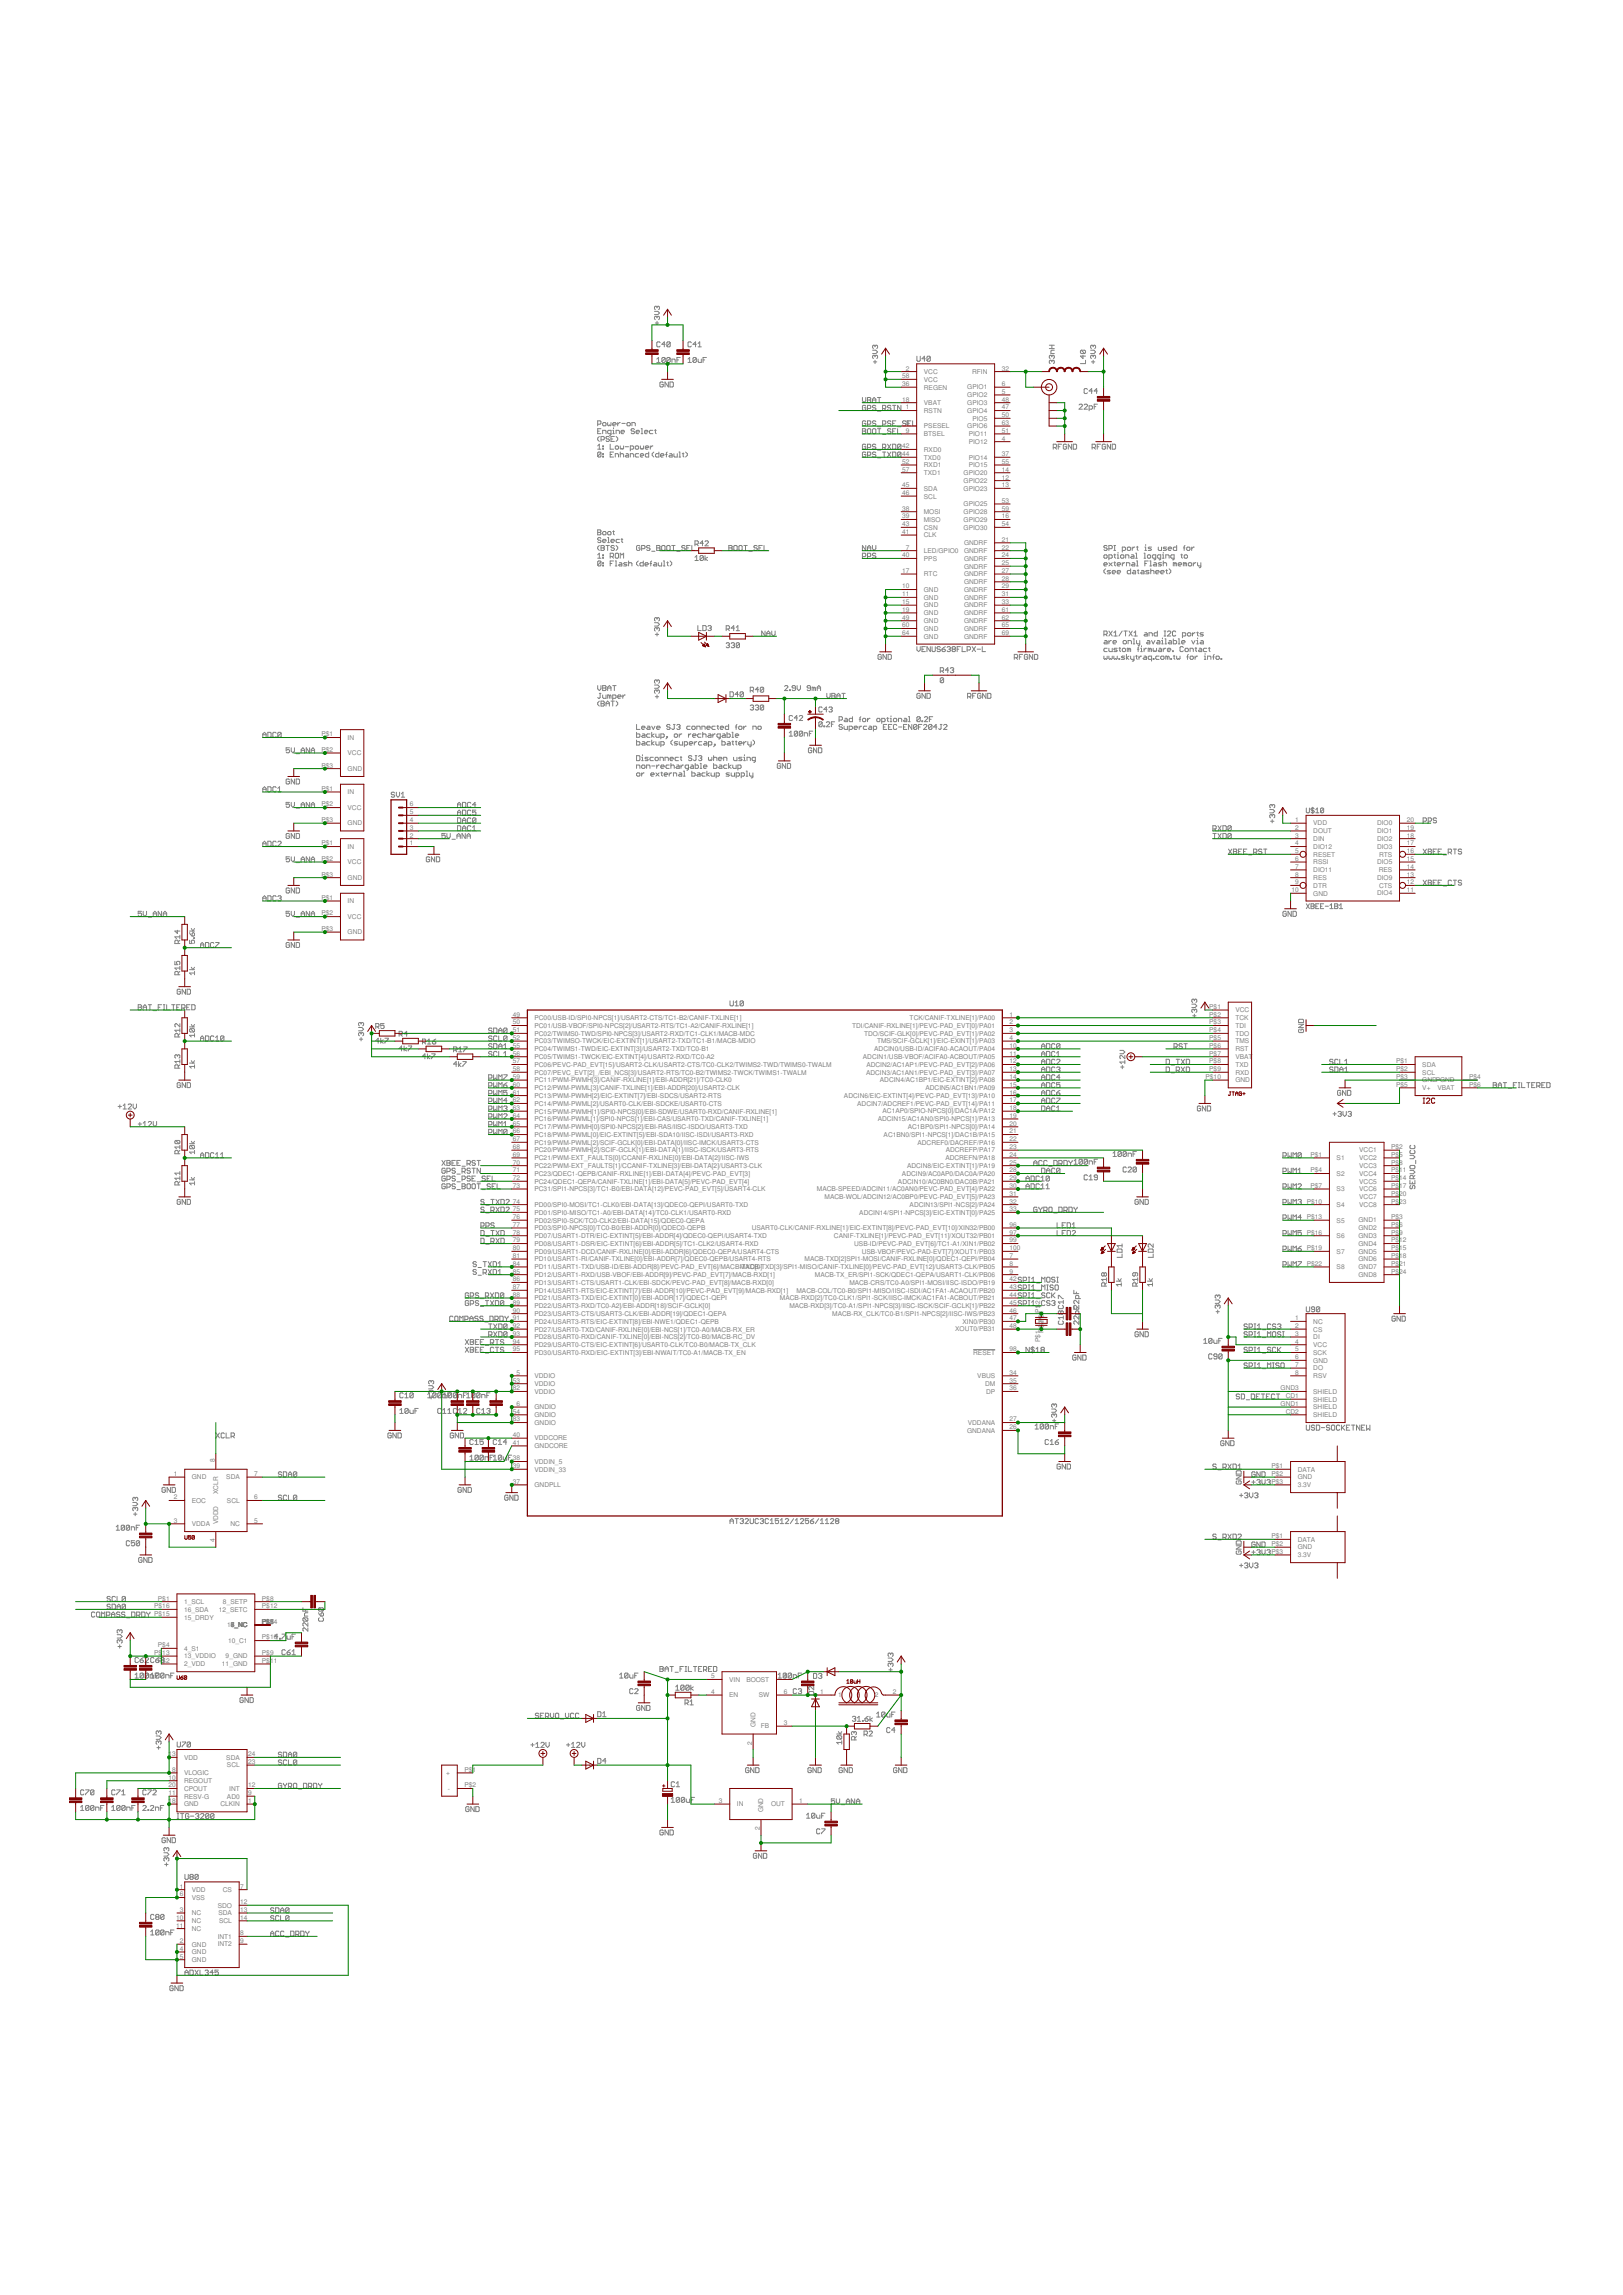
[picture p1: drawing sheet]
<svg xmlns="http://www.w3.org/2000/svg" width="297mm" height="420mm" viewBox="0 0 297 420" stroke-linecap="round" stroke-linejoin="round" font-family="sans-serif">
<defs><g id="words">
<g font-size="1.2" fill="#808080">
<text x="165.1" y="70.7">36</text>
<text x="165.1" y="69.3">58</text>
<text x="165.8" y="67.8">2</text>
<text x="169.1" y="68.5">VCC</text>
<text x="169.1" y="71.3">REGEN</text>
<text x="169.1" y="69.9">VCC</text>
<text x="177" y="71.3">GPIO1</text>
<text x="177.9" y="68.5">RFIN</text>
<text x="183.3" y="67.8">32</text>
<text x="183.3" y="70.7">6</text>
<text x="165.1" y="73.5">18</text>
<text x="165.8" y="75">1</text>
<text x="165.8" y="77.8">8</text>
<text x="169.1" y="75.6">RSTN</text>
<text x="169.1" y="74.2">VBAT</text>
<text x="177" y="72.7">GPIO2</text>
<text x="177" y="75.6">GPIO4</text>
<text x="177" y="74.2">GPIO3</text>
<text x="178" y="77">PIO5</text>
<text x="183.3" y="72.1">5</text>
<text x="183.3" y="75">47</text>
<text x="183.3" y="73.5">48</text>
<text x="183.3" y="76.4">50</text>
<text x="183.3" y="77.8">63</text>
<text x="165.1" y="83.5">44</text>
<text x="165.1" y="82.1">42</text>
<text x="165.8" y="79.2">9</text>
<text x="169.1" y="82.7">RXD0</text>
<text x="169.1" y="79.9">BTSEL</text>
<text x="169.1" y="78.4">PSESEL</text>
<text x="177" y="78.4">GPIO6</text>
<text x="177.3" y="81.3">PIO12</text>
<text x="177.3" y="79.9">PIO11</text>
<text x="183.3" y="80.7">4</text>
<text x="183.3" y="83.5">37</text>
<text x="183.3" y="79.2">51</text>
<text x="165.1" y="89.2">45</text>
<text x="165.1" y="84.9">52</text>
<text x="165.1" y="86.4">57</text>
<text x="169.1" y="84.1">TXD0</text>
<text x="169.1" y="89.8">SDA</text>
<text x="169.1" y="85.6">RXD1</text>
<text x="169.1" y="87">TXD1</text>
<text x="176.4" y="87">GPIO20</text>
<text x="176.4" y="88.4">GPIO22</text>
<text x="176.4" y="89.8">GPIO23</text>
<text x="177.3" y="84.1">PIO14</text>
<text x="177.3" y="85.6">PIO15</text>
<text x="183.3" y="86.4">14</text>
<text x="183.3" y="84.9">55</text>
<text x="183.3" y="87.8">12</text>
<text x="183.3" y="89.2">13</text>
<text x="165.1" y="94.9">39</text>
<text x="165.1" y="93.5">38</text>
<text x="165.1" y="90.6">46</text>
<text x="169.1" y="95.5">MISO</text>
<text x="169.1" y="94.1">MOSI</text>
<text x="169.1" y="91.3">SCL</text>
<text x="176.4" y="92.7">GPIO25</text>
<text x="176.4" y="94.1">GPIO28</text>
<text x="176.4" y="95.5">GPIO29</text>
<text x="183.3" y="92.1">53</text>
<text x="183.3" y="93.5">59</text>
<text x="183.3" y="94.9">16</text>
<text x="165.1" y="97.8">41</text>
<text x="165.1" y="96.3">43</text>
<text x="165.8" y="100.6">7</text>
<text x="169.1" y="101.2">LED/GPIO0</text>
<text x="169.1" y="98.4">CLK</text>
<text x="169.1" y="97">CSN</text>
<text x="176.4" y="97">GPIO30</text>
<text x="176.4" y="99.8">GNDRF</text>
<text x="176.4" y="101.2">GNDRF</text>
<text x="183.3" y="99.2">21</text>
<text x="183.3" y="100.6">22</text>
<text x="183.3" y="96.3">54</text>
<text x="165.1" y="102">40</text>
<text x="165.1" y="107.7">10</text>
<text x="165.1" y="104.9">17</text>
<text x="169.1" y="102.7">PPS</text>
<text x="169.1" y="105.5">RTC</text>
<text x="176.4" y="102.7">GNDRF</text>
<text x="176.4" y="104.1">GNDRF</text>
<text x="176.4" y="105.5">GNDRF</text>
<text x="176.4" y="106.9">GNDRF</text>
<text x="183.3" y="102">24</text>
<text x="183.3" y="103.5">25</text>
<text x="183.3" y="104.9">27</text>
<text x="183.3" y="106.3">28</text>
<text x="183.3" y="107.7">29</text>
<text x="165.1" y="109.2">11</text>
<text x="165.1" y="112">19</text>
<text x="165.1" y="110.6">15</text>
<text x="165.1" y="113.4">49</text>
<text x="169.1" y="108.4">GND</text>
<text x="169.1" y="109.8">GND</text>
<text x="169.1" y="112.6">GND</text>
<text x="169.1" y="111.2">GND</text>
<text x="176.4" y="108.4">GNDRF</text>
<text x="176.4" y="109.8">GNDRF</text>
<text x="176.4" y="111.2">GNDRF</text>
<text x="176.4" y="112.6">GNDRF</text>
<text x="183.3" y="109.2">31</text>
<text x="183.3" y="110.6">33</text>
<text x="183.3" y="112">61</text>
<text x="183.3" y="113.4">62</text>
<text x="165.1" y="114.9">60</text>
<text x="165.1" y="116.3">64</text>
<text x="169.1" y="114.1">GND</text>
<text x="169.1" y="115.5">GND</text>
<text x="169.1" y="116.9">GND</text>
<text x="176.4" y="114.1">GNDRF</text>
<text x="176.4" y="115.5">GNDRF</text>
<text x="176.4" y="116.9">GNDRF</text>
<text x="183.3" y="114.9">65</text>
<text x="183.3" y="116.3">69</text>
<text x="58.8" y="134.8">P$1</text>
<text x="58.8" y="137.7">P$2</text>
<text x="63.6" y="135.4">IN</text>
<text x="58.8" y="140.5">P$3</text>
<text x="63.6" y="138.3">VCC</text>
<text x="63.6" y="141.1">GND</text>
<text x="58.8" y="144.8">P$1</text>
<text x="58.8" y="147.6">P$2</text>
<text x="63.6" y="145.4">IN</text>
<text x="63.6" y="148.3">VCC</text>
<text x="75" y="149.1">5</text>
<text x="75" y="147.6">6</text>
<text x="58.8" y="154.8">P$1</text>
<text x="58.8" y="150.5">P$3</text>
<text x="63.6" y="155.4">IN</text>
<text x="63.6" y="151.1">GND</text>
<text x="75" y="154.8">1</text>
<text x="75" y="153.3">2</text>
<text x="75" y="151.9">3</text>
<text x="75" y="150.5">4</text>
<text x="237.1" y="150.5">1</text>
<text x="237.1" y="151.9">2</text>
<text x="237.1" y="153.3">3</text>
<text x="237.1" y="154.8">4</text>
<text x="240.4" y="151.1">VDD</text>
<text x="240.4" y="152.5">DOUT</text>
<text x="240.4" y="154">DIN</text>
<text x="240.4" y="155.4">DIO12</text>
<text x="252" y="155.4">DIO3</text>
<text x="252" y="154">DIO2</text>
<text x="252" y="152.5">DIO1</text>
<text x="252" y="151.1">DIO0</text>
<text x="257.5" y="154.8">17</text>
<text x="257.5" y="153.3">18</text>
<text x="257.5" y="151.9">19</text>
<text x="257.5" y="150.5">20</text>
<text x="58.8" y="157.6">P$2</text>
<text x="58.8" y="160.5">P$3</text>
<text x="63.6" y="158.3">VCC</text>
<text x="63.6" y="161.1">GND</text>
<text x="237.1" y="156.2">5</text>
<text x="237.1" y="157.6">6</text>
<text x="237.1" y="159">7</text>
<text x="237.1" y="160.5">8</text>
<text x="237.1" y="161.9">9</text>
<text x="240.4" y="156.8">RESET</text>
<text x="240.4" y="158.3">RSSI</text>
<text x="240.4" y="159.7">DIO11</text>
<text x="240.4" y="161.1">RES</text>
<text x="252" y="161.1">DIO9</text>
<text x="252" y="158.2">DIO5</text>
<text x="252.4" y="159.7">RES</text>
<text x="252.4" y="156.8">RTS</text>
<text x="257.5" y="161.9">12</text>
<text x="257.5" y="160.5">13</text>
<text x="257.5" y="159">14</text>
<text x="257.5" y="157.6">15</text>
<text x="257.5" y="156.2">16</text>
<text x="58.8" y="164.7">P$1</text>
<text x="58.8" y="167.6">P$2</text>
<text x="63.6" y="165.4">IN</text>
<text x="236.4" y="163.3">10</text>
<text x="240.4" y="162.5">DTR</text>
<text x="240.4" y="164">GND</text>
<text x="252" y="163.9">DIO4</text>
<text x="252.4" y="162.5">CTS</text>
<text x="257.5" y="163.3">11</text>
<text x="58.8" y="170.5">P$3</text>
<text x="63.6" y="168.2">VCC</text>
<text x="63.6" y="171.1">GND</text>
<text x="221.3" y="184.7">P$1</text>
<text x="226.1" y="185.3">VCC</text>
<text x="93.8" y="186.1">49</text>
<text x="93.8" y="187.6">50</text>
<text x="93.8" y="189">51</text>
<text x="93.8" y="190.4">52</text>
<text x="93.8" y="191.8">55</text>
<text x="97.8" y="186.8">PC00/USB-ID/SPI0-NPCS[1]/USART2-CTS/TC1-B2/CANIF-TXLINE[1]</text>
<text x="97.8" y="188.2">PC01/USB-VBOF/SPI0-NPCS[2]/USART2-RTS/TC1-A2/CANIF-RXLINE[1]</text>
<text x="97.8" y="189.6">PC02/TWIMS0-TWD/SPI0-NPCS[3]/USART2-RXD/TC1-CLK1/MACB-MDC</text>
<text x="97.8" y="191">PC03/TWIMSO-TWCK/EIC-EXTINT[1]/USART2-TXD/TC1-B1/MACB-MDIO</text>
<text x="155.9" y="188.2">TDI/CANIF-RXLINE[1]/PEVC-PAD_EVT[0]/PA01</text>
<text x="158.2" y="189.6">TDO/SCIF-GLK[0]/PEVC-PAD_EVT[1]/PA02</text>
<text x="160.5" y="191">TMS/SCIF-GCLK[1]/EIC-EXINT[1]/PA03</text>
<text x="166.5" y="186.7">TCK/CANIF-TXLINE[1]/PA00</text>
<text x="184.8" y="186.1">1</text>
<text x="184.8" y="187.6">2</text>
<text x="184.8" y="189">3</text>
<text x="184.8" y="190.4">4</text>
<text x="184.8" y="191.8">10</text>
<text x="221.3" y="186.1">P$2</text>
<text x="221.3" y="187.6">P$3</text>
<text x="221.3" y="189">P$4</text>
<text x="221.3" y="190.4">P$5</text>
<text x="221.3" y="191.8">P$6</text>
<text x="226.1" y="186.8">TCK</text>
<text x="226.1" y="188.2">TDI</text>
<text x="226.1" y="189.6">TDO</text>
<text x="226.1" y="191">TMS</text>
<text x="93.8" y="193.3">56</text>
<text x="93.8" y="194.7">57</text>
<text x="93.8" y="196.1">58</text>
<text x="93.8" y="197.5">59</text>
<text x="97.8" y="192.5">PC04/TWIMS1-TWD/EIC-EXTINT[3]/USART2-TXD/TC0-B1</text>
<text x="97.8" y="193.9">PC05/TWIMS1-TWCK/EIC-EXTINT[4]/USART2-RXD/TC0-A2</text>
<text x="97.8" y="195.3">PC06/PEVC-PAD_EVT[15]/USART2-CLK/USART2-CTS/TC0-CLK2/TWIMS2-TWD/TWIMS0-TWALM</text>
<text x="97.8" y="196.7">PC07/PEVC_EVT[2]_/EBI_NCS[3]/USART2-RTS/TC0-B2/TWIMS2-TWCK/TWIMS1-TWALM</text>
<text x="157.9" y="193.9">ADCIN1/USB-VBOF/ACIFA0-ACBOUT/PA05</text>
<text x="158.5" y="196.7">ADCIN3/AC1AN1/PEVC-PAD_EVT[3]/PA07</text>
<text x="158.6" y="195.3">ADCIN2/AC1AP1/PEVC-PAD_EVT[2]/PA06</text>
<text x="160" y="192.4">ADCIN0/USB-ID/ACIFA0-ACAOUT/PA04</text>
<text x="184.8" y="193.3">11</text>
<text x="184.8" y="194.7">12</text>
<text x="184.8" y="196.1">13</text>
<text x="184.8" y="197.5">14</text>
<text x="220.6" y="197.5">P$10</text>
<text x="221.3" y="193.3">P$7</text>
<text x="221.3" y="194.7">P$8</text>
<text x="221.3" y="196.1">P$9</text>
<text x="226.1" y="192.5">RST</text>
<text x="226.1" y="193.9">VBAT</text>
<text x="226.1" y="195.3">TXD</text>
<text x="226.1" y="196.7">RXD</text>
<text x="255.5" y="194.7">P$1</text>
<text x="255.5" y="196.1">P$2</text>
<text x="255.5" y="197.5">P$3</text>
<text x="260.3" y="195.3">SDA</text>
<text x="260.3" y="196.7">SCL</text>
<text x="268.9" y="197.5">P$4</text>
<text x="93.8" y="199">60</text>
<text x="93.8" y="200.4">61</text>
<text x="93.8" y="201.8">62</text>
<text x="93.8" y="203.2">63</text>
<text x="97.8" y="198.2">PC11/PWM-PWMH[3]/CANIF-RXLINE[1]/EBI-ADDR[21]/TC0-CLK0</text>
<text x="97.8" y="199.6">PC12/PWM-PWML[3]/CANIF-TXLINE[1]/EBI-ADDR[20]/USART2-CLK</text>
<text x="97.8" y="201">PC13/PWM-PWMH[2]/EIC-EXTINT[7]/EBI-SDCS/USART2-RTS</text>
<text x="97.8" y="202.4">PC14/PWM-PWML[2]/USART0-CLK/EBI-SDCKE/USART0-CTS</text>
<text x="97.8" y="203.9">PC15/PWM-PWMH[1]/SPI0-NPCS[0]/EBI-SDWE/USART0-RXD/CANIF-RXLINE[1]</text>
<text x="154.5" y="201">ADCIN6/EIC-EXTINT[4]/PEVC-PAD_EVT[13]/PA10</text>
<text x="156.9" y="202.4">ADCIN7/ADCREF1/PEVC-PAD_EVT[14]/PA11</text>
<text x="161" y="198.1">ADCIN4/AC1BP1/EIC-EXTINT[2]/PA08</text>
<text x="161.5" y="203.8">AC1AP0/SPIO-NPCS[0]/DAC1A/PA12</text>
<text x="169.4" y="199.6">ADCIN5/AC1BN1/PA09</text>
<text x="184.8" y="199">15</text>
<text x="184.8" y="200.4">16</text>
<text x="184.8" y="201.8">17</text>
<text x="184.8" y="203.2">18</text>
<text x="226.1" y="198.2">GND</text>
<text x="255.5" y="199">P$5</text>
<text x="260.3" y="199.6">V+</text>
<text x="260.3" y="198.2">GNDPGND</text>
<text x="263.1" y="199.6">VBAT</text>
<text x="268.9" y="199">P$6</text>
<text x="93.8" y="204.7">64</text>
<text x="93.8" y="206.1">65</text>
<text x="93.8" y="207.5">66</text>
<text x="93.8" y="208.9">67</text>
<text x="97.8" y="205.3">PC16/PWM-PWML[1]/SPI0-NPCS[1]/EBI-CAS/USART0-TXD/CANIF-TXLINE[1]</text>
<text x="97.8" y="206.7">PC17/PWM-PWMH[0]/SPI0-NPCS[2]/EBI-RAS/IISC-ISDO/USART3-TXD</text>
<text x="97.8" y="208.1">PC18/PWM-PWML[0]/EIC-EXTINT[5]/EBI-SDA10/IISC-ISDI/USART3-RXD</text>
<text x="97.8" y="209.6">PC19/PWM-PWML[2]/SCIF-GCLK[0]/EBI-DATA[0]/IISC-IMCK/USART3-CTS</text>
<text x="160.6" y="205.3">ADCIN15/AC1AN0/SPI0-NPCS[1]/PA13</text>
<text x="161.7" y="208.1">AC1BN0/SPI1-NPCS[1]/DAC1B/PA15</text>
<text x="166.1" y="206.7">AC1BP0/SPI1-NPCS[0]/PA14</text>
<text x="167.9" y="209.6">ADCREF0/DACREF/PA16</text>
<text x="184.8" y="204.7">19</text>
<text x="184.8" y="206.1">20</text>
<text x="184.8" y="207.5">21</text>
<text x="184.8" y="208.9">22</text>
<text x="93.8" y="210.4">68</text>
<text x="93.8" y="211.8">69</text>
<text x="93.8" y="213.2">70</text>
<text x="93.8" y="214.6">71</text>
<text x="97.8" y="211">PC20/PWM-PWMH[2]/SCIF-GCLK[1]/EBI-DATA[1]/IISC-ISCK/USART3-RTS</text>
<text x="97.8" y="212.4">PC21/PWM-EXT_FAULTS[0]/CCANIF-RXLINE[0]/EBI-DATA[2]/IISC-IWS</text>
<text x="97.8" y="213.8">PC22/PWM-EXT_FAULTS[1]/CCANIF-TXLINE[3]/EBI-DATA[2]/USART3-CLK</text>
<text x="97.8" y="215.3">PC23/QDEC1-QEPB/CANIF-RXLINE[1]/EBI-DATA[4]/PEVC-PAD_EVT[3]</text>
<text x="165.1" y="215.3">ADCIN9/AC0AP0/DAC0A/PA20</text>
<text x="166" y="213.8">ADCIN8/EIC-EXTINT[1]/PA19</text>
<text x="173" y="212.4">ADCREFN/PA18</text>
<text x="173.1" y="211">ADCREFP/PA17</text>
<text x="184.8" y="210.4">23</text>
<text x="184.8" y="211.8">24</text>
<text x="184.8" y="213.2">25</text>
<text x="184.8" y="214.6">28</text>
<text x="239.8" y="211.8">P$1</text>
<text x="239.8" y="214.6">P$4</text>
<text x="244.6" y="212.4">S1</text>
<text x="244.6" y="215.3">S2</text>
<text x="248.8" y="211">VCC1</text>
<text x="248.8" y="212.4">VCC2</text>
<text x="248.8" y="213.8">VCC3</text>
<text x="248.8" y="215.3">VCC4</text>
<text x="254.6" y="210.4">P$2</text>
<text x="254.6" y="211.8">P$5</text>
<text x="254.6" y="213.2">P$8</text>
<text x="254.6" y="214.6">P$11</text>
<text x="93.8" y="216.1">72</text>
<text x="93.8" y="217.5">73</text>
<text x="93.8" y="220.3">74</text>
<text x="93.8" y="221.8">75</text>
<text x="97.8" y="216.7">PC24/QDEC1-QEPA/CANIF-TXLINE[1]/EBI-DATA[5]/PEVC-PAD_EVT[4]</text>
<text x="97.8" y="218.1">PC31/SPI1-NPCS[3]/TC1-B0/EBI-DATA[12]/PEVC-PAD_EVT[5]/USART4-CLK</text>
<text x="97.8" y="221">PD00/SPI0-MOSI/TC1-CLK0/EBI-DATA[13]/QDEC0-QEPI/USART0-TXD</text>
<text x="149.5" y="218.1">MACB-SPEED/ADCIN11/AC0AN0/PEVC-PAD_EVT[4]/PA22</text>
<text x="150.9" y="219.5">MACB-WOL/ADCIN12/AC0BP0/PEVC-PAD_EVT[5]/PA23</text>
<text x="164.3" y="216.7">ADCIN10/AC0BN0/DAC0B/PA21</text>
<text x="166.5" y="221">ADCIN13/SPI1-NCS[2]/PA24</text>
<text x="184.8" y="216.1">29</text>
<text x="184.8" y="217.5">30</text>
<text x="184.8" y="218.9">31</text>
<text x="184.8" y="220.3">32</text>
<text x="184.8" y="221.8">33</text>
<text x="239.2" y="220.3">P$10</text>
<text x="239.8" y="217.5">P$7</text>
<text x="244.6" y="218.1">S3</text>
<text x="244.6" y="221">S4</text>
<text x="248.8" y="216.7">VCC5</text>
<text x="248.8" y="218.1">VCC6</text>
<text x="248.8" y="219.5">VCC7</text>
<text x="248.8" y="221">VCC8</text>
<text x="254.6" y="216.1">P$14</text>
<text x="254.6" y="217.5">P$17</text>
<text x="254.6" y="218.9">P$20</text>
<text x="254.6" y="220.3">P$23</text>
<text x="93.8" y="223.2">76</text>
<text x="93.8" y="224.6">77</text>
<text x="93.8" y="226">78</text>
<text x="93.8" y="227.5">79</text>
<text x="97.8" y="222.4">PD01/SPI0-MISO/TC1-A0/EBI-DATA[14]/TC0-CLK1/USART0-RXD</text>
<text x="97.8" y="223.8">PD02/SPI0-SCK/TC0-CLK2/EBI-DATA[15]/QDEC0-QEPA</text>
<text x="97.8" y="225.2">PD03/SPI0-NPCS[0]/TC0-B0/EBI-ADDR[0]/QDEC0-QEPB</text>
<text x="97.8" y="226.7">PD07/USART1-DTR/EIC-EXTINT[5]/EBI-ADDR[4]/QDEC0-QEPI/USART4-TXD</text>
<text x="137.6" y="225.2">USART0-CLK/CANIF-RXLINE[1]/EIC-EXTINT[8]/PEVC-PAD_EVT[10]/XIN32/PB00</text>
<text x="152.6" y="226.7">CANIF-TXLINE[1]/PEVC-PAD_EVT[11]/XOUT32/PB01</text>
<text x="157.3" y="222.4">ADCIN14/SPI1-NPCS[3]/EIC-EXTINT[0]/PA25</text>
<text x="184.8" y="224.6">96</text>
<text x="184.8" y="226">97</text>
<text x="184.8" y="227.5">99</text>
<text x="239.2" y="223.2">P$13</text>
<text x="239.2" y="226">P$16</text>
<text x="244.6" y="223.8">S5</text>
<text x="244.6" y="226.7">S6</text>
<text x="248.6" y="223.8">GND1</text>
<text x="248.6" y="225.2">GND2</text>
<text x="248.6" y="226.7">GND3</text>
<text x="254.6" y="223.2">P$3</text>
<text x="254.6" y="224.6">P$6</text>
<text x="254.6" y="226">P$9</text>
<text x="254.6" y="227.5">P$12</text>
<text x="93.8" y="228.9">80</text>
<text x="93.8" y="230.3">81</text>
<text x="93.8" y="231.7">84</text>
<text x="93.8" y="233.2">85</text>
<text x="97.8" y="228.1">PD08/USART1-DSR/EIC-EXTINT[6]/EBI-ADDR[5]/TC1-CLK2/USART4-RXD</text>
<text x="97.8" y="229.5">PD09/USART1-DCD/CANIF-RXLINE[0]/EBI-ADDR[6]/QDEC0-QEPA/USART4-CTS</text>
<text x="97.8" y="230.9">PD10/USART1-RI/CANIF-TXLINE[0]/EBI-ADDR[7]/QDEC0-QEPB/USART4-RTS</text>
<text x="97.8" y="232.4">PD11/USART1-TXD/USB-ID/EBI-ADDR[8]/PEVC-PAD_EVT[6]/MACB-MACB-TXD[3]/SPI1-MISO/CANIF-TXLINE[0]/PEVC-PAD_EVT[12]/USART3-CLK/PB05</text>
<text x="97.8" y="233.8">PD12/USART1-RXD/USB-VBOF/EBI-ADDR[9]/PEVC-PAD_EVT[7]/MACB-RXD[1]</text>
<text x="135.7" y="232.4">TXD[0]</text>
<text x="147.3" y="230.9">MACB-TXD[2]SPI1-MOSI/CANIF-RXLINE[0]/QDEC1-QEPI/PB04</text>
<text x="149.1" y="233.8">MACB-TX_ER/SPI1-SCK/QDEC1-QEPA/USART1-CLK/PB06</text>
<text x="156.3" y="228.1">USB-ID/PEVC-PAD_EVT[6]/TC1-A1/XIN1/PB02</text>
<text x="157.7" y="229.5">USB-VBOF/PEVC-PAD-EVT[7]/XOUT1/PB03</text>
<text x="184.8" y="228.9">100</text>
<text x="184.8" y="230.3">7</text>
<text x="184.8" y="231.7">8</text>
<text x="184.8" y="233.2">9</text>
<text x="239.2" y="228.9">P$19</text>
<text x="239.2" y="231.7">P$22</text>
<text x="244.6" y="229.5">S7</text>
<text x="244.6" y="232.4">S8</text>
<text x="248.6" y="228.1">GND4</text>
<text x="248.6" y="229.5">GND5</text>
<text x="248.6" y="230.9">GND6</text>
<text x="248.6" y="232.4">GND7</text>
<text x="248.6" y="233.8">GND8</text>
<text x="254.6" y="228.9">P$15</text>
<text x="254.6" y="230.3">P$18</text>
<text x="254.6" y="231.7">P$21</text>
<text x="254.6" y="233.2">P$24</text>
<text x="93.8" y="234.6">86</text>
<text x="93.8" y="236">87</text>
<text x="93.8" y="237.4">88</text>
<text x="93.8" y="238.9">89</text>
<text x="97.8" y="235.2">PD13/USART1-CTS/USART1-CLK/EBI-SDCK/PEVC-PAD_EVT[8]/MACB-RXD[0]</text>
<text x="97.8" y="236.6">PD14/USART1-RTS/EIC-EXTINT[7]/EBI-ADDR[10]/PEVC-PAD_EVT[9]/MACB-RXD[1]</text>
<text x="97.8" y="238.1">PD21/USART3-TXD/EIC-EXTINT[0]/EBI-ADDR[17]/QDEC1-QEPI</text>
<text x="97.8" y="239.5">PD22/USART3-RXD/TC0-A2]/EBI-ADDR[18]/SCIF-GCLK[0]</text>
<text x="142.8" y="238.1">MACB-RXD[2]/TC0-CLK1/SPI1-SCK/IISC-IMCK/AC1FA1-ACBOUT/PB21</text>
<text x="144.5" y="239.5">MACB-RXD[3]/TC0-A1/SPI1-NPCS[3]/IISC-ISCK/SCIF-GCLK[1]/PB22</text>
<text x="145.8" y="236.6">MACB-COL/TC0-B0/SPI1-MISO/IISC-ISDI/AC1FA1-ACAOUT/PB20</text>
<text x="155.5" y="235.2">MACB-CRS/TC0-A0/SPI1-MOSI/IISC-ISDO/PB19</text>
<text x="184.8" y="236">43</text>
<text x="184.8" y="237.4">44</text>
<text x="184.8" y="238.9">45</text>
<text x="184.8" y="234.6">42</text>
<text x="190.4" y="238.8" transform="rotate(-90 190.4 238.8)">2</text>
<text x="93.8" y="240.3">90</text>
<text x="93.8" y="241.7">91</text>
<text x="93.8" y="243.1">92</text>
<text x="93.8" y="244.6">93</text>
<text x="93.8" y="246">94</text>
<text x="97.8" y="240.9">PD23/USART3-CTS/USART3-CLK/EBI-ADDR[19]/QDEC1-QEPA</text>
<text x="97.8" y="242.3">PD24/USART3-RTS/EIC-EXTINT[8]/EBI-NWE1/QDEC1-QEPB</text>
<text x="97.8" y="243.8">PD27/USART0-TXD/CANIF-RXLINE[0]/EBI-NCS[1]/TC0-A0/MACB-RX_ER</text>
<text x="97.8" y="245.2">PD28/USART0-RXD/CANIF-TXLINE[0]/EBI-NCS[2]/TC0-B0/MACB-RC_DV</text>
<text x="152.3" y="240.9">MACB-RX_CLK/TC0-B1/SPI1-NPCS[2]/IISC-IWS/PB23</text>
<text x="174.8" y="243.8">XOUT0/PB31</text>
<text x="176.2" y="242.3">XIN0/PB30</text>
<text x="184.8" y="240.3">46</text>
<text x="184.8" y="241.7">47</text>
<text x="184.8" y="243.1">48</text>
<text x="190.4" y="245.7" transform="rotate(-90 190.4 245.7)">P$1</text>
<text x="190.4" y="240.3" transform="rotate(-90 190.4 240.3)">P$</text>
<text x="191" y="244" transform="rotate(-90 191 244)">P</text>
<text x="191" y="243.2" transform="rotate(-90 191 243.2)">$2P</text>
<text x="191" y="241.2" transform="rotate(-90 191 241.2)">$1</text>
<text x="237.1" y="243.1">2</text>
<text x="237.1" y="244.6">3</text>
<text x="237.1" y="246">4</text>
<text x="237.1" y="241.7">1</text>
<text x="240.4" y="243.8">CS</text>
<text x="240.4" y="245.2">DI</text>
<text x="240.4" y="242.3">NC</text>
<text x="93.8" y="247.4">95</text>
<text x="94.5" y="251.7">5</text>
<text x="97.8" y="246.6">PD29/USART0-CTS/EIC-EXTINT[6]/USART0-CLK/TC0-B0/MACB-TX_CLK</text>
<text x="97.8" y="248">PD30/USART0-RXD/EIC-EXTINT[3]/EBI-NWAIT/TC0-A1/MACB-TX_EN</text>
<text x="178.1" y="248">RESET</text>
<text x="184.8" y="247.4">98</text>
<text x="184.8" y="251.7">34</text>
<text x="237.1" y="248.8">6</text>
<text x="237.1" y="247.4">5</text>
<text x="237.1" y="251.7">8</text>
<text x="237.1" y="250.3">7</text>
<text x="240.4" y="249.5">GND</text>
<text x="240.4" y="246.6">VCC</text>
<text x="240.4" y="248">SCK</text>
<text x="240.4" y="250.9">DO</text>
<text x="93.8" y="253.1">53</text>
<text x="93.8" y="254.5">82</text>
<text x="94.5" y="257.4">6</text>
<text x="97.8" y="253.7">VDDIO</text>
<text x="97.8" y="252.3">VDDIO</text>
<text x="97.8" y="255.2">VDDIO</text>
<text x="178.9" y="252.3">VBUS</text>
<text x="180.3" y="253.7">DM</text>
<text x="180.5" y="255.2">DP</text>
<text x="184.8" y="253.1">35</text>
<text x="184.8" y="254.5">36</text>
<text x="234.4" y="257.4">GND1</text>
<text x="234.4" y="254.5">GND3</text>
<text x="235.3" y="256">CD1</text>
<text x="240.4" y="252.3">RSV</text>
<text x="240.4" y="255.2">SHIELD</text>
<text x="240.4" y="256.6">SHIELD</text>
<text x="93.8" y="260.2">83</text>
<text x="93.8" y="263.1">40</text>
<text x="93.8" y="258.8">54</text>
<text x="97.8" y="260.9">GNDIO</text>
<text x="97.8" y="263.7">VDDCORE</text>
<text x="97.8" y="258">GNDIO</text>
<text x="97.8" y="259.4">GNDIO</text>
<text x="177" y="262.3">GNDANA</text>
<text x="177.1" y="260.9">VDDANA</text>
<text x="184.8" y="261.7">26</text>
<text x="184.8" y="260.2">27</text>
<text x="235.3" y="258.8">CD2</text>
<text x="240.4" y="258">SHIELD</text>
<text x="240.4" y="259.4">SHIELD</text>
<text x="39.3" y="267.7" transform="rotate(-90 39.3 267.7)">8</text>
<text x="93.8" y="267.4">38</text>
<text x="93.8" y="268.8">39</text>
<text x="93.8" y="264.5">41</text>
<text x="97.8" y="268">VDDIN_5</text>
<text x="97.8" y="269.4">VDDIN_33</text>
<text x="97.8" y="265.1">GNDCORE</text>
<text x="232.7" y="268.8">P$1</text>
<text x="237.5" y="269.4">DATA</text>
<text x="31.8" y="274.5">2</text>
<text x="31.8" y="270.2">1</text>
<text x="35.1" y="275.1">EOC</text>
<text x="35.1" y="270.8">GND</text>
<text x="39.9" y="273.5" transform="rotate(-90 39.9 273.5)">XCLR</text>
<text x="41.4" y="270.8">SDA</text>
<text x="41.5" y="275.1">SCL</text>
<text x="46.5" y="270.2">7</text>
<text x="46.5" y="274.5">6</text>
<text x="93.8" y="271.6">37</text>
<text x="97.8" y="272.3">GNDPLL</text>
<text x="232.7" y="270.2">P$2</text>
<text x="232.7" y="271.6">P$3</text>
<text x="237.5" y="270.8">GND</text>
<text x="237.5" y="272.3">3.3V</text>
<text x="31.8" y="278.8">3</text>
<text x="35.1" y="279.4">VDDA</text>
<text x="39.9" y="279.1" transform="rotate(-90 39.9 279.1)">VDDD</text>
<text x="42.2" y="279.4">NC</text>
<text x="46.5" y="278.8">5</text>
<text x="232.7" y="281.6">P$1</text>
<text x="39.3" y="282.4" transform="rotate(-90 39.3 282.4)">4</text>
<text x="232.7" y="283">P$2</text>
<text x="232.7" y="284.5">P$3</text>
<text x="237.5" y="282.2">DATA</text>
<text x="237.5" y="283.7">GND</text>
<text x="237.5" y="285.1">3.3V</text>
<text x="28.9" y="293">P$1</text>
<text x="33.7" y="293.6">1_SCL</text>
<text x="40.8" y="293.6">8_SETP</text>
<text x="47.9" y="293">P$8</text>
<text x="28.2" y="295.9">P$15</text>
<text x="28.2" y="294.4">P$16</text>
<text x="33.7" y="296.5">15_DRDY</text>
<text x="33.7" y="295.1">16_SDA</text>
<text x="40.1" y="295.1">12_SETC</text>
<text x="41.5" y="297.9">13_NC</text>
<text x="42.2" y="297.9">5_NC</text>
<text x="42.2" y="297.9">6_NC</text>
<text x="42.2" y="297.9">7_NC</text>
<text x="42.2" y="297.9">4_NC</text>
<text x="47.9" y="297.3">P$34</text>
<text x="47.9" y="297.3">P$5</text>
<text x="47.9" y="297.3">P$6</text>
<text x="47.9" y="297.3">P$7</text>
<text x="47.9" y="294.4">P$12</text>
<text x="47.9" y="297.3">P$1</text>
<text x="28.2" y="303">P$13</text>
<text x="28.9" y="304.4">P$2</text>
<text x="28.9" y="301.6">P$4</text>
<text x="33.7" y="305.1">2_VDD</text>
<text x="33.7" y="302.2">4_S1</text>
<text x="33.7" y="303.6">13_VDDIO</text>
<text x="40.6" y="305">11_GND</text>
<text x="41.3" y="303.6">9_GND</text>
<text x="41.7" y="300.8">10_C1</text>
<text x="47.9" y="303">P$9</text>
<text x="47.9" y="300.1">P$10</text>
<text x="47.9" y="304.4">P$11</text>
<text x="130.2" y="307.3">5</text>
<text x="130.2" y="310.1">4</text>
<text x="133.5" y="307.9">VIN</text>
<text x="133.5" y="310.8">EN</text>
<text x="136.6" y="307.9">BOOST</text>
<text x="138.9" y="310.7">SW</text>
<text x="143.4" y="310.1">6</text>
<text x="143.4" y="307.3">1</text>
<text x="150.1" y="310.1">1</text>
<text x="153.4" y="310.8">1</text>
<text x="160.1" y="310.7">2</text>
<text x="163.4" y="310.1">2</text>
<text x="138.3" y="316.1" transform="rotate(-90 138.3 316.1)">GND</text>
<text x="139.3" y="316.4">FB</text>
<text x="143.4" y="315.8">3</text>
<text x="30.8" y="321.5">13</text>
<text x="33.7" y="322.2">VDD</text>
<text x="41.4" y="322.1">SDA</text>
<text x="41.5" y="323.6">SCL</text>
<text x="45.4" y="321.5">24</text>
<text x="45.4" y="323">23</text>
<text x="137.6" y="319.4" transform="rotate(-90 137.6 319.4)">2</text>
<text x="30.8" y="325.8">10</text>
<text x="30.8" y="328.7">11</text>
<text x="30.8" y="327.2">20</text>
<text x="31.5" y="324.4">8</text>
<text x="33.7" y="325">VLOGIC</text>
<text x="33.7" y="326.4">REGOUT</text>
<text x="33.7" y="329.3">RESV-G</text>
<text x="33.7" y="327.9">CPOUT</text>
<text x="41.5" y="329.3">AD0</text>
<text x="41.9" y="327.8">INT</text>
<text x="45.4" y="328.7">9</text>
<text x="45.4" y="327.2">12</text>
<text x="81.7" y="325">+</text>
<text x="82" y="327.9">-</text>
<text x="85" y="324.4">P$1</text>
<text x="85" y="327.2">P$2</text>
<text x="30.8" y="330.1">18</text>
<text x="33.7" y="330.7">GND</text>
<text x="40.3" y="330.7">CLKIN</text>
<text x="45.4" y="330.1">1</text>
<text x="131.6" y="330.1">3</text>
<text x="134.9" y="330.7">IN</text>
<text x="139.1" y="335.1" transform="rotate(-90 139.1 335.1)">2</text>
<text x="139.7" y="331.8" transform="rotate(-90 139.7 331.8)">GND</text>
<text x="141.1" y="330.7">OUT</text>
<text x="146.3" y="330.1">1</text>
<text x="32.9" y="345.8">1</text>
<text x="32.9" y="347.2">6</text>
<text x="35.1" y="346.4">VDD</text>
<text x="35.1" y="347.8">VSS</text>
<text x="40.8" y="346.4">CS</text>
<text x="44" y="345.8">7</text>
<text x="32.2" y="352.9">11</text>
<text x="32.2" y="351.5">10</text>
<text x="32.9" y="350">3</text>
<text x="35.1" y="353.5">NC</text>
<text x="35.1" y="350.7">NC</text>
<text x="35.1" y="352.1">NC</text>
<text x="39.9" y="349.2">SDO</text>
<text x="40" y="350.7">SDA</text>
<text x="40.1" y="352.1">SCL</text>
<text x="44" y="348.6">12</text>
<text x="44" y="350">13</text>
<text x="44" y="351.5">14</text>
<text x="32.9" y="357.2">4</text>
<text x="32.9" y="358.6">5</text>
<text x="32.9" y="355.7">2</text>
<text x="35.1" y="357.8">GND</text>
<text x="35.1" y="359.2">GND</text>
<text x="35.1" y="356.4">GND</text>
<text x="39.8" y="354.9">INT1</text>
<text x="39.8" y="356.4">INT2</text>
<text x="44" y="354.3">8</text>
<text x="44" y="355.7">9</text>
</g>
</g></defs>
<g fill="none" stroke="#808080" stroke-width=".18">
<path d="M119.8 57h.6l.3 .3-.3 .3h-.6M119.9 59.1h.6M120.2 56.2v.2M120.2 58.1v.1M120.2 58.8v.6M120.2 56.2l-.1-.1-.3 .1v.3l.1 .2M120.2 58.1l-.1-.2-.3 .2 .1 .4M120.2 56.2l.2-.1 .3 .1v.3l-.2 .2M120.2 58.1l.2-.2 .3 .2-.2 .4M109.4 77.7h.4l.2-.2v-.3l-.2-.2h-.4v1M109.4 78.9h.3M109.7 79.9l-.3 .3v.3l.3 .3"/>
<path d="M110 78.5h-.6v.9h.6M110.3 77.5l.1-.1h.4l.1 .1v.3l-.1 .2h-.4l-.1-.2zM110.3 79.4v-.6h.5l.1 .1v.5M111.2 77.4v.4l.2 .2 .1-.2 .2 .2 .1-.2v-.4M111.8 79.4h-.4l-.2-.2v-.3l.2-.1h.4v.7l-.3 .2M112.1 77.7h.7l-.2-.3h-.3l-.2 .1v.3l.2 .2h.3M112.1 79.4h.3M112.1 78.8h.2v.6M112.3 78.3v.2M112.4 79.9h-.6v.9h.6M112.8 79.4v-.6h.4l.2 .1v.5M112.8 79.9l.3 .3v.3l-.3 .3"/>
<path d="M113.1 77.4v.6M113.5 77.4l-.4 .3M113.7 79.1h.6l-.2-.3h-.3l-.1 .1v.3l.1 .2h.3M113.8 77.5h.6M114.7 77.5l.2-.1h.3l.2 .1v.3l-.5 .2-.2-.2zM115.7 78v-.6h.4l.2 .1v.5M116.1 78.6l-.1-.1h-.3l-.2 .1 .2 .3h.3l.1 .2-.1 .3h-.3l-.2-.2M116.4 79.1h.6l-.1-.3-.5 .1v.3l.5 .2M117.3 78.5h.2v.9M117.3 79.4h.3M118 79.1h.6l-.2-.3h-.3l-.1 .1v.3l.1 .2h.3M119.5 78.8h-.5l-.1 .1v.3l.1 .2h.5"/>
<path d="M119.8 78.8h.3M120 78.6v.6l.1 .2M120.2 65.7l.3-.3v1M120.2 66.4h.6M120.8 62.7l-.1-.1-.5 .1v.7l.2 .1h.3l.1-.1M121.4 70.1l-.2-.2-.4 .2v.6l.1 .1h.3l.2-.1v-.3h-.3M121.8 63h-.7l.5-.4v.9M121.8 65.6v.6l-.2 .2h-.3l-.2-.2M121.8 65.6l-.5-.2-.2 .2v.6M121.8 65.6l-.7 .6M122.3 69.9v.9l-.6-.9v.9M122.6 69.9h.5l.1 .2v.6l-.1 .1h-.5z"/>
<path d="M122.7 62.7l-.2-.1h-.3l-.2 .1v.7M122.7 65.6l-.2-.2h-.3l-.2 .2v.6M122.7 65.6v.6l-.2 .2h-.3l-.2-.2M122.7 62.7v.7l-.2 .1h-.3l-.2-.1M122.7 65.6l-.7 .6M122.7 62.7l-.7 .7M123 66.4v-.7h.4l.2 .2v.5M123.9 65.9h.3M124.5 65.4h-.6v1M125.9 65.7l.3-.3v1M125.9 66.4h.6M126.5 62.7l-.1-.1h-.3l-.2 .1v.7l.2 .1 .4-.1"/>
<path d="M127.4 65.6v.6l-.1 .2h-.3l-.2-.2M127.4 65.6l-.1-.2h-.3l-.2 .2v.6M127.4 65.6l-.6 .6M127.4 63h-.6l.5-.4v.9M127.8 65.7v.5l.1 .2h.5v-.7M127.8 63.5h.6M127.8 62.9l.3-.3v.9M128.7 65.9h.3M129.3 65.4h-.6v1M157.8 72.8v.6l.3 .3 .4-.3v-.6M157.8 78.5h.5l.2 .1-.2 .3 .2 .3-.2 .2h-.5zM157.8 78.9h.5"/>
<path d="M158.5 74.4l-.2-.2h-.3l-.2 .2v.6l.2 .1h.3l.2-.1v-.3h-.4M158.5 77.2l-.2-.2h-.3l-.2 .2v.6l.2 .2h.3l.2-.2v-.3h-.4M158.8 72.8h.4l.2 .1-.2 .3 .2 .3-.2 .2h-.4zM158.8 74.8h.4l.2-.1v-.3l-.2-.2h-.4v.9M158.8 77.7h.4l.2-.2v-.3l-.2-.2h-.4v1M158.8 78.6l.1-.1h.3l.2 .1v.6l-.2 .2h-.3l-.1-.2zM158.8 73.2h.4M159.7 78.6l.1-.1 .5 .1v.6l-.2 .2h-.3l-.1-.2zM159.7 73.7v-.6l.3-.3 .3 .3v.6M159.7 73.2h.6M159.7 64.1h.6l.3 .3-.3 .3h-.6M159.9 66.3h.6"/>
<path d="M160.1 65.2l-.1-.2-.3 .2v.3l.2 .1M160.1 65.2l.2-.2 .3 .2v.3l-.1 .1M160.1 63.4l-.1-.2-.3 .2 .2 .4M160.1 63.4l.2-.2 .3 .2-.1 .4M160.1 63.4v.1M160.1 65.2v.1M160.1 66v.6M160.3 77.2l-.2-.2h-.3l-.1 .2v.2l.1 .1h.3l.2 .3-.2 .2h-.3l-.1-.2M160.3 74.4l-.2-.2h-.3l-.1 .2 .1 .3 .5 .1-.2 .3h-.3l-.1-.1M160.6 78.5h.6M160.6 75.3h.6M160.6 78.1h.6"/>
<path d="M160.6 72.8h.6M160.9 72.8v.9M160.9 78.5v.9M161.5 77.7h.5l.1-.2v-.3l-.1-.2h-.5v1M161.5 74.8h.5l.1-.1v-.3l-.1-.2h-.5v.9M161.5 79.5h.6M161.8 74.8l.3 .3M163 74.4l-.1-.2h-.3l-.2 .3 .2 .2h.3l.1 .3-.1 .1h-.3l-.2-.1M163 77.2l-.1-.2h-.3l-.2 .4 .2 .1h.3l.1 .3-.1 .2h-.3l-.2-.2M163 78.6l-.1-.1h-.3l-.2 .1 .2 .3h.3l.1 .2-.1 .3h-.3l-.2-.2M163.4 77.5h.3M163.4 78.9h.3"/>
<path d="M163.4 74.2h.6M163.7 74.2v.9M164 77h-.6v1h.6M164 78.5h-.6v.9h.6M164.3 78.5v.9h.6M164.3 78.1h.6M164.9 74.2v.9l-.6-.9v.9M165.8 77.2l-.1-.2h-.4l-.1 .4 .1 .1h.4l.1 .3-.1 .2h-.4l-.1-.2M166.1 77.5h.3M166.7 77h-.6v1h.6M167 77v1h.6M167.8 65.2v.8l.2 .1h.3l.1-.1v-.8"/>
<path d="M169.4 65.7h-.7l.5-.5v.9M170.3 65.4l-.2-.2h-.3l-.1 .2v.6M170.3 65.4v.6l-.2 .1h-.3l-.1-.1M170.3 65.4l-.6 .6M192 63.8h1M192 63.2h1M192.5 65.2l.2-.2 .3 .2v.3l-.2 .1M192.5 66.1l.2-.1 .3 .1v.3l-.2 .2M192.5 63.2v.6M192.5 65.2v.1M192.5 66.1v.2M192.5 66.1l-.2-.1-.3 .1v.3l.2 .2"/>
<path d="M192.5 65.2l-.2-.2-.3 .2v.3l.2 .1M193 64.1h-.5l-.2 .2v.4h.7M197.5 74.1l.2-.1h.3l.1 .1v.2l-.6 .6h.6M197.9 64.1l-.2 .2v.3l.2 .1h.6M197.9 64.1h.6l.2 .2v.3l-.2 .1M197.9 64.1l.6 .6M198.2 65v.6l-.5-.4h1M198.4 74.1l.2-.1 .4 .1v.2l-.6 .6h.6M198.7 66v.6h-1M199 71.3l-.1-.2h-.3l-.2 .2v.6l.2 .2 .4-.2M199.3 74.9h.5l.1-.5-.1-.1h-.5v.9M199.6 64.1h.6l.3 .3-.3 .3h-.6"/>
<path d="M199.7 66.3h.7M199.9 71.6h-.6l.5-.5v1M200.1 65.2l-.2-.2-.3 .2v.3l.1 .1M200.1 65.2l.1-.2 .3 .2v.3l-.1 .1M200.1 63.4l-.2-.2-.3 .2 .1 .4M200.1 63.4l.1-.2 .3 .2-.1 .4M200.1 63.4v.1M200.1 65.2v.1M200.1 66v.6M200.3 74.4h.3M200.9 74h-.6v.9M200.9 71.6h-.6l.4-.5v1"/>
<path d="M109.4 97h.4l.2 .2-.2 .3 .2 .3-.2 .1h-.4zM109.4 97.5h.4M109.4 82.2h.6M109.4 81.6l.3-.3v.9M109.7 99.9l-.3 .3v.3l.3 .3M110 82.9l-.2-.1h-.3l-.1 .1v.6M110 98.6l-.2-.2h-.3l-.1 .2 .1 .3h.3l.2 .1-.2 .3h-.3l-.1-.1M110 82.9v.6l-.2 .2h-.3l-.1-.2M110 82.9l-.6 .6M110 99.9h.4l.2 .1-.2 .3 .2 .3-.2 .2h-.4zM110 80.5h.4l.2-.1v-.3l-.2-.2h-.4v.9M110.3 99h.6l-.1-.3h-.4l-.1 .2v.3l.1 .1h.4"/>
<path d="M110.3 81.6h.1v.2h-.1zM110.3 82.1h.1v.1h-.1zM110.3 83.1h.1v.1h-.1zM110.3 83.5h.1v.2h-.1zM110.4 97.3h.4l.1 .2v.3l-.1 .1h-.4l-.1-.1zM110.9 99.9h.6M111.2 99.9v.9M111.2 98.4h.2v.9M111.2 99.3h.3M111.4 97.3h.3l.1 .2v.3l-.1 .1-.5-.1v-.3zM111.5 80.1l-.1-.2h-.3l-.2 .3 .2 .2h.3l.1 .3-.1 .1h-.3l-.2-.1M111.7 81.3v.9h.6"/>
<path d="M111.7 83.2h.3M111.8 99h.6l-.1-.3-.5 .2v.3l.5 .1M111.8 80.4h.3M112.1 97.3h.3M112.3 97.2v.6l.1 .1M112.3 82.8h-.6v.9h.6M112.6 83.7v-.6h.5l.1 .1v.5M112.6 81.8l.2-.2h.3l.1 .2v.3l-.1 .1h-.3l-.2-.1zM112.8 99.9l.3 .3v.3l-.3 .3M113.4 98.7h-.5l-.1 .2v.3l.1 .1h.5M113.5 81.6v.5l.2 .1 .1-.1 .2 .1 .1-.1v-.5M113.5 82.8v.9"/>
<path d="M113.5 83.2l.2-.1h.3l.1 .1v.5M113.7 98.7h.3M113.8 98.6v.6l.2 .1M114.4 81.8h.6M114.6 83.1h.3l.1 .1v.5h-.4l-.2-.2 .2-.1h.4M115.4 82.2h.4l.2-.1v-.3l-.2-.2h-.4v.9M115.4 83.7v-.6h.4l.2 .1v.5M116.4 81.6h.3l.2 .2v.3l-.2 .1h-.3l-.1-.1v-.3zM116.9 83.1h-.5l-.1 .1v.3l.1 .2h.5M117.2 83.4h.6l-.2-.3h-.3l-.1 .1v.3l.1 .2h.3M117.2 81.6v.5l.1 .1 .2-.1 .1 .1 .2-.1v-.5M118.1 81.9h.6l-.1-.3h-.3l-.2 .2v.3l.2 .1h.3"/>
<path d="M118.7 82.8v.9h-.4l-.2-.2v-.3l.2-.1h.4M119 81.6v.6M119.5 81.6l-.5 .3M119.7 82.8l-.3 .3v.3l.3 .3M120.2 99.9h.4l.2 .1-.2 .3 .2 .3-.2 .2h-.4zM120.6 82.8v.9h-.5l-.1-.2v-.3l.1-.1h.5M120.9 83.4h.6l-.2-.3-.4 .1v.3l.4 .2M121.8 83.2h.3M122.1 82.8l-.1 .1v.8M122.2 99.9l.4 .1v.6l-.1 .2h-.3l-.2-.2v-.6zM122.6 83.1h.3l.1 .1v.5h-.4l-.2-.2 .2-.1h.4M122.9 99.9h.6"/>
<path d="M123.3 99.9v.9M123.3 83.1v.4l.2 .2h.5v-.6M124.3 82.8h.1v.9M124.3 83.7h.3M124.9 83.1h.3M125 82.9v.6l.2 .2M125.5 82.8l.3 .3v.3l-.3 .3M126.3 99.9h-.6v.9h.6M126.6 99.9v.9h.6M127.2 99.6h.5l.1-.4-.1-.2h-.5v.9M127.5 99.6l.3 .3M128.7 99.5h-.6l.5-.5v.9"/>
<path d="M129 99.2l.2-.2h.3l.1 .2v.1l-.6 .6h.6M133.4 99.9h.4l.2 .1-.2 .3 .2 .3-.2 .2h-.4zM134.5 99.9h.3l.1 .1v.6l-.1 .2h-.3l-.2-.2v-.6zM135.4 99.9h.3l.1 .1v.6l-.1 .2h-.3l-.2-.2v-.6zM136.1 99.9h.7M136.4 99.9v.9M139.5 99.9h-.6v.9h.6M139.8 99.9v.9h.6M158.5 81.5l-.2-.2h-.3l-.2 .2v.6l.2 .1h.3l.2-.1v-.3h-.4M158.5 82.9l-.2-.1h-.3l-.2 .1v.6l.2 .2h.3l.2-.2v-.3h-.4M158.5 99.9v.9l-.7-.9v.9M158.8 81.9h.4l.2-.1v-.3l-.2-.2h-.4v.9"/>
<path d="M158.8 83.4h.4l.2-.2v-.3l-.2-.1h-.4v.9M159.7 99.9v.6l.3 .3 .3-.3v-.6M160.3 81.5l-.2-.2h-.3l-.1 .2v.1l.1 .2h.3l.2 .3-.2 .1h-.3l-.1-.1M160.3 82.9l-.2-.1h-.3l-.1 .1 .1 .3 .5 .2v.1l-.2 .2h-.3l-.1-.2M160.6 83.8h.6M160.6 82.4h.6M161.5 81.9h.5l.1-.1v-.3l-.1-.2h-.5v.9M161.5 82.8h.6M161.8 82.8v.9M161.8 81.9l.3 .3M162.4 82.8l.6 .9M162.4 81.3l.6 .9"/>
<path d="M163 82.8l-.6 .9M163 81.3l-.6 .9M163.4 82.8h.4l.2 .1v.6l-.2 .2h-.4zM163.4 81.3h.4l.2 .2v.6l-.2 .1h-.4zM164.9 81.5l-.5-.2-.1 .2v.6M164.9 81.5l-.6 .6M164.9 81.5v.6l-.2 .1h-.3l-.1-.1M164.9 82.9l-.5-.1-.1 .1v.6M164.9 82.9v.6l-.2 .2h-.3l-.1-.2M164.9 82.9l-.6 .6M192.8 81.9h.4l.2-.1v-.3l-.2-.2h-.4v.9M193.1 81.9l.3 .3"/>
<path d="M193.7 81.8h.3M194.3 81.3h-.6v.9M195.2 81.5l-.1-.2h-.3l-.2 .2v.6l.2 .1h.3l.1-.1v-.3h-.3M196.1 81.3v.9l-.6-.9v.9M196.4 81.3h.5l.1 .2v.6l-.1 .1h-.5zM199.9 81.9h.4l.2-.1v-.3l-.2-.2h-.4v.9M200.2 81.9l.3 .3M200.8 81.8h.3M201.4 81.3h-.6v.9M202.3 81.5l-.1-.2h-.3l-.2 .2v.6l.2 .1h.3l.1-.1v-.3h-.3M203.2 81.3v.9l-.6-.9v.9M203.6 81.3h.4l.2 .2v.6l-.2 .1h-.4z"/>
<path d="M203.9 99.9h.3M204 99.9v.9M209.7 99.7v.2M215.3 99.9v.9h-.4l-.2-.2v-.3l.2-.1h.4M216.9 99.9l-.2 .1v.8M109.4 102.2h.6M109.4 101.6l.3-.3v.9M110 102.8v.7l-.2 .1h-.3l-.1-.1M110 102.8l-.2-.1h-.3l-.1 .1v.7M110 102.8l-.6 .7M110 100.3h.4M110.3 102h.1v.2h-.1z"/>
<path d="M110.3 101.6h.1v.1h-.1zM110.3 103.5h.1v.1h-.1zM110.3 103h.1v.2h-.1zM111.7 101.9h.4l.2-.2v-.3l-.2-.1h-.4v.9M111.7 103.2h.3M112 101.9l.3 .3M112.3 102.7h-.6v.9M112.4 100l-.1-.1-.5 .1 .2 .3h.3l.1 .2-.1 .3-.5-.2M112.6 101.4l.2-.1h.3l.1 .1v.6l-.1 .2h-.3l-.2-.2zM112.6 103.6h.3M112.6 102.7h.2v.9M113.4 103h.3l.1 .2v.4h-.4l-.2-.1 .2-.2h.4"/>
<path d="M113.5 102.2v-.9l.3 .3 .3-.3v.9M114.7 103h-.4l-.2 .2 .2 .1 .4 .2-.1 .1h-.5M115 103.2l.5-.2 .2 .2v.4M115 102.7v.9M116.8 102.7l-.3 .3v.3l.3 .3M117.1 100l-.1-.1-.5 .1v.6l.5 .2 .1-.2v-.3h-.3M117.4 100.5h.5l.1-.2v-.3l-.1-.1h-.5v.9M117.7 102.7v.9h-.4l-.2-.1v-.3l.2-.2h.4M118 103.3h.6l-.1-.3h-.3l-.2 .2v.3l.2 .1h.3M119 100l-.2-.1h-.3l-.2 .3 .2 .1h.3l.2 .3-.2 .2h-.3l-.2-.2M119 103.2h.3M119.3 102.7l-.2 .1v.8"/>
<path d="M119.3 100.9h.6M119.7 103h.3l.2 .2v.4h-.5l-.1-.1 .1-.2h.5M119.8 114h.6l.3 .3-.3 .3h-.6M119.9 116.1h.6M120.2 100.3h.4M120.2 113.2v.2M120.2 115.1v.1M120.2 115.8v.6M120.2 113.2l-.1-.1-.3 .1v.3l.1 .2M120.2 115.1l-.1-.2-.3 .2v.3l.1 .1M120.2 113.2l.2-.1 .3 .1v.3l-.2 .2M120.2 115.1l.2-.2 .3 .2v.3l-.2 .1"/>
<path d="M120.5 103v.5l.1 .1h.5v-.6M121.1 100l.2-.1h.3l.1 .1v.6l-.1 .2-.5-.2zM121.4 103.6h.3M121.4 102.7h.2v.9M122 103h.3M122.2 102.8v.7l.1 .1M122.6 102.7l.3 .3v.3l-.3 .3M123.9 100.9h.6M125.4 100l-.2-.1h-.3l-.1 .3 .1 .1h.3l.2 .3-.2 .2h-.3l-.1-.2M125.7 100.3h.3M127.2 102l.3-.3v.9M127.2 102.6h.6"/>
<path d="M127.7 114.5v.9h.6M128.6 114.5h.5l.1 .2v.6l-.1 .1h-.5zM128.7 101.9v.6l-.1 .1h-.3l-.2-.1M128.7 101.9l-.4-.2-.2 .2v.6M128.7 101.9l-.6 .6M129 101.7v.9M129.5 102l-.5 .3 .5 .3M129.6 114.7l.1-.2h.3l.2 .2-.2 .3M129.9 115h.1M130 115l.2 .1-.2 .3h-.3l-.1-.1M132.9 117.8l.2-.1h.2l.2 .1-.2 .3M132.9 115.2h.4l.2-.2v-.3l-.2-.1h-.4v.9"/>
<path d="M133.2 118.1h.1M133.2 115.2l.3 .3M133.3 118.1l.2 .2-.2 .3h-.2l-.2-.2M133.4 100.3h.4M133.8 117.8l.2-.1h.3l.1 .1-.1 .3M134.1 118.1h.2M134.3 118.1l.1 .2-.1 .3h-.3l-.2-.2M134.4 115h-.6l.5-.4v.9M134.7 114.9l.3-.3v.9M134.7 115.5h.6M135.3 117.8l-.1-.1h-.3l-.2 .1v.6M135.3 117.8v.6l-.1 .2h-.3l-.2-.2"/>
<path d="M135.3 117.8l-.6 .6M137.1 100.9h.6M138.6 100l-.5-.1-.1 .3 .1 .1h.3l.2 .3-.2 .2h-.3l-.1-.2M138.9 100.3h.3M140 115.5v.9l-.6-.9v.9M140.3 116.4v-.6l.3-.3 .3 .3v.6M140.3 116h.6M141.2 115.5v.6l.3 .3 .4-.3v-.6M157.8 101.9h.5l.2-.2v-.3l-.2-.1h-.5v.9M158.8 100.8v-.6l.3-.3 .3 .3v.6M158.8 101.9h.4l.2-.2v-.3l-.2-.1h-.4v.9M158.8 100.3h.6"/>
<path d="M160.3 101.4l-.2-.1h-.3l-.1 .1 .1 .3 .5 .2-.2 .3h-.3l-.1-.2M161.3 120l-.2-.2h-.3l-.1 .2v.6l.1 .1 .5-.1v-.3h-.3M162.2 119.8v.9l-.6-.9v.9M162.5 119.8h.5l.1 .2v.6l-.1 .1h-.5zM167.8 118.4v.6l.3 .3 .3-.3v-.6M168.7 118.9h.3M169.4 118.4h-.7v.9h.7M170.3 118.4v.9l-.6-.9v.9M170.6 118.4v.7l.1 .2h.3l.2-.2v-.7M172.1 118.5l-.1-.1h-.4l-.1 .3 .1 .2h.4l.1 .2-.1 .2h-.4l-.1-.2M172.4 118.9h.5l.1 .2-.1 .2h-.3l-.2-.2zM173 118.4l-.6 .5"/>
<path d="M173.3 118.5l.2-.1h.3l.1 .1-.1 .4M173.6 118.9h.2M173.8 118.9l.1 .1-.1 .3h-.3l-.2-.2M174.4 118.9l-.2-.2 .2-.3h.3l.2 .1-.2 .4M174.4 118.9l-.2 .1 .2 .3h.3l.2-.2-.2-.2M174.4 118.9h.3M175.2 118.9h.3M175.8 118.4h-.6v.9M176.1 118.4v.9h.6M177 119h.5l.1-.1v-.4l-.1-.1h-.5v.9M177.9 118.4l.6 .9M178.5 118.4l-.6 .9"/>
<path d="M178.8 118.9h.7M179.8 118.4v.9h.6M187.2 119.8h-.6v.9M188.1 120l-.2-.2h-.3l-.1 .2v.6l.1 .1h.3l.2-.1v-.3h-.3M189 119.8v.9l-.6-.9v.9M189.3 119.8h.5l.1 .2v.6l-.1 .1h-.5zM202 103.3h.6l-.1-.3h-.3l-.2 .2v.3l.2 .1h.3M202 116.1h.5l.1-.1-.1-.5h-.5v.9M202.2 101.6h.3l.1 .1v.3l-.1 .2h-.3l-.2-.2zM202.2 117.3h.3l.1 .1v.5h-.4l-.2-.2 .2-.1h.4M202.3 104.1l-.3 .3v.3l.3 .4M202.3 116.1l.3 .3"/>
<path d="M202.6 100l-.1-.1h-.3l-.2 .1 .2 .3h.3l.1 .2-.1 .3h-.3l-.2-.2M202.6 118.7h-.4l-.2 .2v.2l.2 .2h.4M202.9 115.5l.7 .9M202.9 100.5h.5l.2-.2v-.3l-.2-.1h-.5v.9M202.9 102.2h.5l.2-.2v-.3l-.2-.1h-.5v.9M202.9 117.3v.6M202.9 118.7v.4l.2 .2h.5v-.6M202.9 103l.7 .6M203.2 104.4h-.4l-.2 .2 .6 .3-.1 .2h-.5M203.4 117.3l-.5 .3M203.6 115.5l-.7 .9M203.6 104.7h.6l-.2-.3h-.3l-.1 .2v.3l.1 .2h.3"/>
<path d="M203.6 103l-.7 .6M203.7 117.6h.6l-.1-.3h-.3l-.2 .1v.3l.2 .2h.3M203.9 115.8l.3-.3v.9M203.9 116.4h.6M203.9 100.8h.3M203.9 101.6h.3M203.9 103h.3M204 101.4v.6l.2 .2M204 102.8v.7l.2 .1M204.5 103.3h.6l-.2-.3h-.3l-.1 .2v.3l.1 .1h.3M204.5 102.2h.3M204.5 101.6h.1v.6"/>
<path d="M204.5 104.7h.6l-.2-.3h-.3l-.1 .2v.3l.1 .2h.3M204.5 118.7h-.5l-.1 .2 .6 .2-.2 .2h-.4M204.6 101.1v.2M204.8 118.7h.3M204.9 118.5v.6l.2 .2M205.2 101.6h.3l.2 .1v.3l-.2 .2h-.3l-.1-.2zM205.4 115.5l-.6 .9M205.4 100.8h.4l.2-.2v-.3l-.2-.1h-.4v.9M205.4 103v.6M205.5 118.7h.3l.2 .2v.2l-.2 .2h-.3l-.1-.2zM205.7 115.5h.6M205.7 117.3l.5 .1v.3l-.2 .2h-.3l-.2-.2v-.3z"/>
<path d="M205.8 103l-.4 .3M206 115.5v.9M206 102.2v-.6h.5l.1 .1v.5M206.2 103.6v-.6h.4l.2 .2v.4M206.2 119.8v.9M206.3 100.3l.2-.1h.3l.1 .1v.3l-.1 .2h-.3l-.2-.2zM206.5 117.9v-.6h.4l.2 .1v.5M206.6 118.9l.2-.2 .1 .2v.4M206.6 118.9l-.3-.2v.6M206.6 118.9v.4M206.6 115.5l.6 .9M206.9 104.1v1h-.4l-.2-.2v-.3l.2-.2h.4"/>
<path d="M207.1 101.6h.3l.1 .1v.5h-.4l-.2-.2 .2-.1h.4M207.2 115.5l-.6 .9M207.2 100.2v.6M207.2 103h.3l.2 .2v.4h-.5l-.1-.1 .1-.2h.5M207.4 104.4h.3l.1 .2v.5h-.4l-.2-.2 .2-.2h.4M207.4 117.9h.3M207.4 117h.1v.9M207.5 116.4h.7M207.5 115.8l.3-.3v.9M207.7 100.2l-.5 .3M207.8 101.3h.2v.9M207.8 102.2h.4"/>
<path d="M208 117.3v.4l.2 .2h.4M208 120v.6l.2 .1M208 100.2h.3M208 102.7h.2v.9M208 103.6h.3M208.2 100v.6l.1 .2M208.2 104.4h.2M208.2 118.9h.2M208.3 104.3v.6l.1 .2M208.4 118.4l-.1 .1v.8M208.6 117.3v.7l-.3 .2M208.8 118.7h.1v.6"/>
<path d="M208.8 119.3h.3M208.9 104.4l.5 .2v.5h-.5l-.1-.2 .1-.2h.5M208.9 118.2v.2M209.4 102.2h.3M209.4 101.3h.1v.9M209.4 118.7v.6M209.5 115.8h.3l.2 .2v.4h-.5l-.1-.1 .1-.2h.5M209.5 100.8h.3M209.5 100.2h.2v.6M209.5 103.2h.3M209.8 118.7l-.4 .3M210 117.3h.3l.1 .1v.5h-.4l-.2-.2 .2-.1h.4"/>
<path d="M210.1 101.6h.3l.2 .1v.3l-.2 .2h-.3l-.1-.2zM210.1 102.7h-.6v.9M210.3 116.4v-.6h.5l.1 .2v.4M210.3 104.4h-.5l-.1 .2 .6 .3-.2 .2h-.4M210.4 118.9v.4M210.4 102.7h.2v.9M210.4 103.6h.4M210.4 118.9l-.3-.2v.6M210.4 118.9l.2-.2 .2 .2v.4M210.6 104.6l.2-.2h.3l.1 .2v.5M210.6 104.1v1M210.8 117.3l.3 .6 .3-.6"/>
<path d="M210.8 100.2h-.5l-.2 .1 .7 .3-.2 .2h-.5M211.1 118.7v.4l.1 .2 .2-.2 .1 .2 .2-.2v-.4M211.2 103h.3l.2 .2v.4h-.5l-.1-.1 .1-.2h.5M211.5 102.2h-.4l-.2-.2 .2-.4h.4v.7l-.3 .2M211.5 104.7h.6l-.1-.3h-.3l-.2 .2v.3l.2 .2h.3M211.8 115.5v.9h-.4l-.2-.1v-.3l.2-.2h.4M211.8 117.3h.3l.2 .1v.5h-.5l-.1-.2 .1-.1h.5M212 100.2v.4l.1 .2h.5v-.6M212.1 118.7h.3l.2 .2v.4h-.5l-.1-.2 .1-.1h.5M212.4 102.2h-.4l-.2-.2v-.3l.2-.1h.4v.7l-.3 .2M212.4 104.7h.6l-.1-.3-.5 .2v.3l.5 .2M212.6 103h-.5l-.1 .2 .6 .3-.2 .1h-.4"/>
<path d="M212.6 117.3h.1v.6M212.6 117.9h.3M212.7 116.8v.2M212.7 102.2h.3M212.7 101.6h.2v.6M212.9 101.1v.2M212.9 102.7v.9M212.9 118.7v.6M212.9 103.2l.1-.2h.4l.1 .2v.4M213 115.5h.4M213 116.4h.4M213.2 115.5v.9"/>
<path d="M213.2 117.9h.3M213.2 117h.2v.9M213.4 102.2v-.6h.4l.2 .1v.5M213.4 104.4h.3M213.4 118.7h-.2l-.3 .3M213.5 100.2h-.5l-.1 .1 .6 .3-.1 .2h-.5M213.5 104.3v.6l.2 .2M213.7 115.7l.1-.2h.3l.2 .2v.1l-.6 .6h.6M213.7 119h.6l-.2-.3h-.3l-.1 .2v.2l.1 .2h.3M213.8 100.5h.6l-.1-.3-.5 .1v.3l.5 .2M214 104.1l.3 .3v.3l-.3 .4M214 117.3h.3l.1 .1v.5h-.4l-.2-.2 .2-.1h.4"/>
<path d="M214.6 119.1h.1v.2h-.1zM214.7 117v.9h.5l.1-.2v-.3l-.1-.1h-.5M214.9 102.2h-.5l-.1-.2 .1-.4h.5v.7l-.3 .2M214.9 120v.6l.1 .1M215 103.2l-.3-.2v.6M215 103.2l.2-.2 .1 .2v.4M215 103.2v.4M215.2 115.7l-.2-.2h-.3l-.1 .2v.6l.1 .1h.3l.2-.1M215.6 117.9h.4M215.6 117h.2v.9M215.6 103.3h.7l-.2-.3h-.3l-.2 .2v.3l.2 .1h.3M216.1 101.6h.3"/>
<path d="M216.3 117.6h.6l-.2-.3h-.3l-.1 .1v.3l.1 .2h.3M216.3 101.4v.6l.1 .2M216.4 116.4h.5l.1-.1v-.3l-.1-.2h-.5v1M216.6 118.5l-.2-.1h-.3l-.1 .1v.6l.1 .2 .5-.2M216.6 100.3h.3M216.9 101.6h.3l.1 .1v.3l-.1 .2h-.3l-.2-.2zM216.9 103.2v.4M216.9 103.2l-.3-.2v.6M216.9 103.2l.1-.2 .2 .2v.4M217 118.7h.3l.2 .2v.2l-.2 .2h-.3l-.1-.2zM217.2 100.3l.1-.1h.3l.2 .1v.3l-.2 .2h-.3l-.1-.2zM217.3 116l.2-.2h.3l.2 .2v.3l-.5 .1-.2-.1z"/>
<path d="M217.5 119.8l-.2 .2v.7M217.5 103.2l.1-.2h.4l.1 .2v.3l-.1 .1h-.4l-.1-.1zM217.8 119.3v-.6h.4l.2 .2v.4M218.1 117.3l.3 .6 .3-.6M218.1 100.2v.6M218.2 115.8v.6M218.4 103v.6M218.6 100.2l-.5 .3M218.7 115.8l-.5 .3M218.7 118.7h.3M218.9 103l-.5 .3M218.9 118.5v.6l.1 .2"/>
<path d="M219 115.8h.3M219 117.3h.2v.6M219 117.9h.3M219.2 103v.5l.1 .1h.5M219.2 115.7v.6l.1 .1M219.2 116.8v.2M219.5 118.7h.3l.1 .2v.4h-.4l-.2-.2 .2-.1h.4M219.8 103v.8l-.3 .1M219.8 117.3h.3l.1 .1v.5h-.4l-.2-.2 .2-.1h.4M220.2 115.8h-.4l-.2 .2 .5 .1 .1 .2-.1 .1h-.5M220.6 119.7v.1M220.9 118.7h-.5l-.2 .2v.2l.2 .2h.5"/>
<path d="M221.2 118.7h.3M221.3 118.5v.6l.2 .2M222.2 119.8l-.1 .2v.7M48.1 135v-.6l.3-.3 .3 .3v.6M48.1 134.5h.6M49 134.1h.5l.1 .1v.6l-.1 .2h-.5zM50.5 134.2l-.1-.1h-.3l-.2 .1v.6l.2 .2h.3l.1-.2M51.5 134.2v.6l-.2 .2-.5-.2M51.5 134.2l-.2-.1-.5 .1v.6M51.5 134.2l-.7 .6M53 136.9h-.6v.5l.3-.2 .3 .2v.3l-.2 .1h-.3l-.1-.1M53.3 136.9v.6l.3 .3 .3-.3v-.6"/>
<path d="M54.2 138h.6M55.1 137.8v-.6l.3-.3 .3 .3v.6M55.1 137.4h.6M56.7 136.9v.9l-.7-.9v.9M57 137.4h.6M57 137.8v-.6l.3-.3 .3 .3v.6M109.4 125.5v.6l.3 .3 .3-.3v-.6M109.7 128.4l-.3 .3v.3l.3 .3M109.7 126.9h.3M109.8 126.9v.8l-.1 .1-.3-.1M110 128.4h.4l.2 .1-.2 .3 .2 .3-.2 .2h-.4zM110 128.8h.4"/>
<path d="M110.3 125.5h.5l.1 .2-.1 .3 .1 .3-.1 .1h-.5zM110.3 126h.5M110.3 127.2v.5l.1 .1h.5v-.6M110.9 129.3v-.6l.3-.3 .3 .3v.6M110.9 128.8h.6M111.2 126h.6M111.2 126.4v-.6l.3-.3 .3 .3v.6M111.5 127.4l-.3-.2v.6M111.5 127.4l.2-.2 .1 .2v.4M111.5 127.4v.4M111.8 128.4h.6M112.1 125.5h.7"/>
<path d="M112.1 127.8h.5l.2-.1v-.3l-.2-.2h-.5v1M112.1 128.4v.9M112.4 125.5v.9M112.8 128.4l.3 .3v.3l-.3 .3M113.1 127.6h.6l-.2-.4h-.3l-.1 .2v.3l.1 .1h.3M114 127.2v.6M114.4 127.2l-.4 .4M116.5 132.6v.9h.6M116.5 134.1v.9h.5l.1-.2v-.3l-.1-.1h-.5M116.5 135.5v.9h.5l.1-.2v-.2l-.1-.2h-.5M116.5 138.3h.5l.1 .2v.6l-.1 .2h-.5zM117.4 133.2h.6l-.1-.3h-.3l-.2 .2v.3l.2 .1h.3"/>
<path d="M117.4 139.3h.3M117.4 138.6h.2v.7M117.6 134.4l.4 .1v.5h-.4l-.2-.2 .2-.1h.4M117.6 135.8h.3l.1 .2v.4h-.4l-.2-.2 .2-.1h.4M117.6 138.2v.1M118.5 132.9h.3l.2 .2v.4h-.5l-.2-.1 .2-.2h.5M118.6 138.6h-.4l-.2 .2 .6 .3-.1 .2h-.5M119 134.4h-.5l-.2 .1v.3l.2 .2h.5M119 135.8h-.5l-.2 .2v.2l.2 .2h.5M119.3 132.9l.3 .6 .3-.6M119.3 134.1v.9M119.3 135.5v.9"/>
<path d="M119.6 138.6h-.5l-.1 .2v.3l.1 .2h.5M119.7 134.4l-.4 .3 .4 .3M119.7 135.8l-.4 .3 .4 .3M119.8 125.4h.6l.3 .3-.3 .3h-.6M119.9 138.8l.1-.2h.3l.2 .2v.3l-.2 .2h-.3l-.1-.2zM119.9 127.6h.6M120 134.4v.4l.2 .2h.4v-.6M120 135.8v.4l.2 .2h.4v-.6M120.2 133.2h.6l-.2-.3h-.3l-.1 .2v.3l.1 .1h.3M120.2 124.6l-.1-.1-.3 .1v.3l.1 .2M120.2 126.5l.2-.2 .3 .2v.3l-.2 .1M120.2 126.5l-.1-.2-.3 .2v.3l.1 .1"/>
<path d="M120.2 124.6v.2M120.2 126.5v.1M120.2 127.2v.6M120.2 124.6l.2-.1 .3 .1v.3l-.2 .2M120.8 139.3v-.7h.4l.2 .2v.5M120.9 135h.5l.2-.2v-.3l-.2-.1h-.5v.9M120.9 136.4h.5l.2-.2-.2-.4h-.5v.9M121.7 139.3v-.7h.5l.1 .2v.5M122 134.8h.2v.2h-.2zM122.2 135l-.3 .3M122.6 132.8l-.1-.2h-.3l-.2 .3 .2 .2h.3l.1 .3-.1 .1h-.3l-.2-.1M122.6 138.9h.6l-.1-.3h-.3l-.2 .2v.3l.2 .2h.3"/>
<path d="M122.8 139.8v.9M123.1 135.5l-.3 .3v.3l.3 .3M123.3 132.6h.2M123.4 132.6v.8l-.1 .1-.4-.1M123.5 134.4l.5 .1v.3l-.2 .2h-.3l-.1-.2v-.3zM123.9 132.8l.1-.2h.3l.2 .2-.2 .3M124 135.8h-.5l-.1 .2 .6 .2-.2 .2h-.4M124.2 133.1h.1M124.2 138.6h-.5l-.2 .2v.3l.2 .2h.5M124.3 133.1l.2 .1-.2 .3h-.3l-.1-.1M124.3 134.4v.6M124.3 135.8v.4l.2 .2h.4v-.6"/>
<path d="M124.5 138.6h.3M124.6 138.5v.6l.2 .2M124.8 134.4l-.5 .3M125.2 136.4h.5l.1-.2-.1-.4h-.5v.9M126 134.4v.6M126.2 136.1h.6l-.2-.3h-.3l-.1 .2v.2l.1 .2h.3M126.3 132.9h-.4l-.2 .2v.3l.2 .1h.4M126.4 134.4l-.4 .3M126.6 133.1l.2-.2h.3l.1 .2v.3l-.4 .1-.2-.1zM126.6 138.5l-.4-.2-.2 .3 .2 .2h.2l.2 .3-.2 .2h-.2l-.2-.2M126.8 134.7h.6l-.2-.3h-.3l-.1 .1v.3l.1 .2h.3M127.1 135.8v.6"/>
<path d="M127.2 139.8v.9h.5l.1-.2v-.3l-.1-.1h-.5M127.2 138.3h.3M127.4 138.3v.8l-.2 .2-.3-.2M127.5 133.5v-.6h.5l.1 .2v.4M127.5 135.8l-.4 .3M127.8 138.5l.2-.2h.3l.1 .2-.1 .3M128.1 138.8h.2M128.1 139.8h.2v.9M128.3 134.4h-.5l-.1 .1v.3l.1 .2h.5M128.3 138.8l.1 .1-.1 .4h-.3l-.2-.2M128.4 135.8h-.4l-.2 .2v.2l.2 .2h.4M128.5 133.5v-.6h.4l.2 .2v.4"/>
<path d="M128.6 134.5l.2-.1h.3l.1 .1v.5M128.6 134.1v.9M128.9 135.8h.3l.2 .2v.4h-.5l-.1-.2 .1-.1h.5M129.4 133.2h.6l-.2-.3h-.3l-.1 .2v.3l.1 .1h.3M129.7 136.4h.4l.2-.2-.2-.4h-.4v.9M129.7 138.6v.5l.1 .2 .2-.2 .1 .2 .2-.2v-.5M129.7 134.4h.3l.1 .1v.5h-.4l-.2-.2 .2-.1h.4M130.5 134.4v.6M130.6 138.8l.1-.2h.3l.2 .2v.5M130.6 139.8v.9h.4l.2-.2v-.3l-.2-.1h-.4M130.6 138.3v1M130.7 136.2h.2v.2h-.2z"/>
<path d="M130.9 132.9h-.4l-.2 .2v.3l.2 .1h.4M130.9 134.4l-.4 .3M130.9 136.4l-.3 .3M131.2 132.9h.3M131.4 132.8v.6l.1 .1M131.5 138.9h.6l-.1-.3h-.3l-.2 .2v.3l.2 .2h.3M131.8 133.2h.6l-.1-.3h-.3l-.2 .2v.3l.2 .1h.3M131.8 135h-.4l-.2-.2v-.3l.2-.1h.4v.7l-.3 .2M132.1 135.5v.9h.5l.1-.2v-.2l-.1-.2h-.5M132.3 134.4h.3l.1 .1v.5h-.4l-.2-.2 .2-.1h.4M132.4 139.3v-.7h.5l.1 .2v.5M133.1 134.1v.9h.4l.1-.2v-.3l-.1-.1h-.4"/>
<path d="M133.2 135.8h.3l.1 .2v.4h-.4l-.1-.2 .1-.1h.4M133.3 132.6v.9h-.4l-.2-.1v-.3l.2-.2h.4M133.3 139.8v.9M133.6 126.7h.5l.1 .1v.6l-.1 .2h-.5zM134 135h.3M134 134.1h.1v.9M134 135.8h.3M134.1 135.6v.6l.2 .2M134.3 138.6v.5l.1 .2h.5v-.7M134.6 133.1h.3M134.6 134.7h.6l-.2-.3h-.3l-.1 .1v.3l.1 .2h.3M134.6 135.8h.3"/>
<path d="M134.7 135.6v.6l.2 .2M134.9 132.6l-.2 .2v.7M135.1 127.1h-.6l.5-.4v.9M135.2 133.1l.1-.2h.3l.2 .2v.3l-.5 .1-.1-.1zM135.2 136.1h.6l-.2-.3h-.3l-.1 .2v.2l.1 .2h.3M135.8 138.6h-.5l-.1 .2 .6 .3-.2 .2h-.4M136.1 126.8v.6l-.2 .2h-.3l-.2-.2M136.1 126.8l-.2-.1h-.3l-.2 .1v.6M136.1 126.8l-.7 .6M136.1 132.9v.6M136.1 135.8v.6M136.1 139.3h.3"/>
<path d="M136.1 138.6h.1v.7M136.2 138.2v.1M136.6 132.9l-.5 .3M136.6 135.8l-.5 .3M136.7 139.3v-.7h.5l.1 .2v.5M136.9 135.8v.4l.1 .2h.5M137.3 126.4h.5l.1-.4-.1-.2h-.5v.9M137.3 129.2l.5-.1 .1 .1-.1 .3M137.5 135.8v.7l-.3 .2M137.6 126.4l.3 .3M137.6 129.5h.2M137.8 129.5l.1 .2-.1 .3-.5-.2"/>
<path d="M137.8 133.5v-.6h.4l.2 .2v.4M137.8 135.5l.3 .3v.3l-.3 .3M138.2 139.3h-.4l-.2-.2v-.3l.2-.2h.4v.8l-.3 .2M138.2 129.2l.2-.1h.3l.2 .1-.2 .3M138.5 129.5h.2M138.7 129.5l.2 .2-.2 .3h-.3l-.2-.2M138.9 132.9h.3l.1 .2v.3l-.1 .1h-.3l-.2-.1v-.3zM138.9 126.3h-.7l.5-.5v.9M139.8 126l-.2-.2h-.3l-.2 .2v.6M139.8 126v.6l-.2 .1h-.3l-.2-.1M139.8 126l-.7 .6M139.8 129.2l-.7 .6"/>
<path d="M139.8 129.2l-.2-.1h-.3l-.2 .1v.6M139.8 129.2v.6l-.2 .2h-.3l-.2-.2M142.9 139.9l-.2-.1h-.3l-.1 .1v.6l.1 .2 .5-.2v-.3h-.3M143.6 125.7l.1-.2h.3l.2 .2-.6 .7h.6M143.8 139.8v.9l-.6-.9v.9M144.1 139.8h.4l.2 .1v.6l-.2 .2h-.4zM144.4 134.2l.4-.3v.9M144.4 134.8h.7M144.5 126.3h.2v.1h-.2zM145.1 131.1l-.2-.1h-.3l-.2 .1v.7l.2 .1h.3l.2-.1M145.6 126h-.5l-.1-.2 .1-.3 .5 .2v.6l-.2 .1h-.3l-.1-.1M145.9 125.5v.6l.3 .3 .3-.3v-.6"/>
<path d="M146 134v.6l-.2 .2h-.3l-.1-.2M146 134l-.2-.1h-.3l-.1 .1v.6M146 134l-.6 .6M146 131.4h-.6l.4-.4v.9M146.3 131.1l.1-.1h.3l.2 .1v.2l-.6 .6h.6M146.9 134v.6l-.2 .2h-.3l-.1-.2M146.9 134l-.2-.1h-.3l-.1 .1v.6M146.9 134l-.6 .6M147.2 134.8v-.6h.5l.1 .1v.5M148.1 134.3h.3M148.3 126h-.4l-.2-.2 .2-.3h.3l.1 .2v.6l-.1 .1h-.3l-.2-.1M148.6 137.1l-.2-.2h-.3l-.1 .2v.6l.1 .1h.3l.2-.1v-.3h-.3"/>
<path d="M148.7 133.9h-.6v.9M148.9 126l-.3-.2v.6M148.9 126v.4M148.9 126l.2-.2 .1 .2v.4M149.5 136.9v.9l-.6-.9v.9M149.6 126h.6M149.6 126.4v-.6l.3-.3 .3 .3v.6M149.8 136.9h.5l.1 .2v.6l-.1 .1h-.5zM150.5 129.6l-.2-.2h-.3l-.1 .2v.6l.1 .1h.3l.2-.1M150.5 132.3l-.2-.2h-.3l-.1 .2v.6M150.5 132.3v.6l-.2 .2h-.3l-.1-.2M150.5 132.3l-.6 .6"/>
<path d="M150.8 132.9h.1v.2h-.1zM151.2 132.3l.2-.2h.3l.1 .2v.1l-.6 .7h.6M151.3 126.9v.7l.3 .2 .3-.2v-.7M151.4 129.9h-.6l.4-.5v.9M151.7 129.6l.1-.2h.3l.2 .2-.2 .3M152 129.9h.1M152.1 129.9l.2 .1-.2 .3h-.3l-.1-.1M152.2 132.6h.3M152.2 126.9h.5l.1 .2-.1 .3 .1 .3-.1 .1h-.5zM152.2 127.4h.5M152.8 132.1h-.6v1M153.2 127.8v-.6l.3-.3 .3 .3v.6"/>
<path d="M153.2 127.4h.6M153.6 131.8h.4l.2-.1v-.3l-.2-.2h-.4v.9M154.1 126.9h.6M154.2 132.8l-.2-.2h-.3l-.1 .3 .1 .2h.3l.2 .3-.2 .1h-.3l-.1-.1M154.4 126.9v.9M154.5 132.9v.5l.1 .1h.5v-.6M154.6 131.5h.3l.2 .2v.4h-.5l-.1-.1 .1-.2h.5M155.4 133.5h.5l.1-.1v-.3l-.1-.2h-.5v1M156 131.2v.9h-.4l-.2-.1v-.3l.2-.2h.4M156.3 133.2h.6l-.1-.3h-.3l-.2 .2v.3l.2 .1h.3M157.2 132.9v.6M157.2 131.7h.3"/>
<path d="M157.5 131.2l-.1 .2v.7M157.7 132.9l-.5 .3M158 131.5h.3l.2 .2v.3l-.2 .1h-.3l-.1-.1zM158.6 132.9h-.4l-.2 .2v.3l.2 .1h.4M158.8 131.5v.6M159.1 132.9h.3l.1 .2v.4h-.4l-.2-.1 .2-.2h.4M159.2 131.5h-.1l-.3 .3M159.9 133.5h.4l.1-.1v-.3l-.1-.2h-.4v1M160.6 131.5h.3l.2 .2v.3l-.2 .1h-.3l-.1-.1zM161.4 132.1h.4l.2-.1-.2-.5h-.4v.9M161.7 133.1h.3M162.3 132.6h-.6v.9h.6"/>
<path d="M162.3 131.5h.3M162.5 131.4v.6l.1 .1M162.6 133.1h.3M162.9 131.5h.2v.6M162.9 132.1h.3M163.1 131.1v.1M163.2 132.6h-.6v.9h.6M163.7 131.5h.3l.1 .2v.3l-.1 .1h-.3l-.2-.1zM164.1 132.8l-.1-.2h-.3l-.2 .2v.6l.2 .1h.3l.1-.1M164.4 133.1h.6M164.4 132.1v-.6h.5l.1 .2v.4M165.4 133.1h.3"/>
<path d="M165.5 131.5h.3l.2 .2v.4h-.5l-.1-.1 .1-.2h.5M166 132.6h-.6v.9h.6M166.3 131.2h.1v.9M166.3 132.1h.3M166.9 132.6v.9l-.6-.9v.9M167.8 132.8l-.2-.2h-.3l-.1 .2v.6M167.8 132.8v.6l-.2 .1h-.3l-.1-.1M167.8 132.8l-.6 .6M168.1 133.1h.3M168.4 127.1l-.1-.2-.5 .2v.6l.2 .1h.3l.1-.1v-.3h-.3M168.4 131.4l-.4-.2-.2 .2v.6M168.4 131.4v.6l-.1 .1h-.3l-.2-.1"/>
<path d="M168.4 131.4l-.6 .6M168.7 132.6h-.6v.9M168.7 132h.2v.1h-.2zM169 132.8l.2-.2h.3l.1 .2v.1l-.6 .6h.6M169.2 131.4l.1-.2 .5 .2v.1l-.6 .6h.6M169.4 126.9v.9l-.7-.9v.9M169.7 126.9h.4l.2 .2v.6l-.2 .1h-.4zM170.1 131.7h.3M170.6 132.8l-.2-.2h-.3l-.2 .2v.6M170.6 132.8v.6l-.2 .1h-.3l-.2-.1M170.6 132.8l-.7 .6M170.7 131.2h-.6v.9"/>
<path d="M171.5 133.1h-.6l.4-.5v.9M172.1 132.6h.3M172.1 122.9h.5l.1-.5-.1-.2h-.5v.9M172.2 132.6v.8l-.1 .1-.3-.1M172.4 122.9l.3 .2M172.7 132.8l.1-.2h.4l.1 .2v.1l-.6 .6h.6M172.7 124.2v.6l-.1 .2-.5-.2M172.7 124.2l-.1-.1h-.3l-.2 .1v.6M172.7 124.2l-.6 .6M173.6 122.7h-.6l.5-.5v.9M173.9 122.4l.2-.2h.3l.1 .2-.1 .3M174.2 122.7h.2"/>
<path d="M174.4 122.7l.1 .2-.1 .2h-.3l-.2-.1M177.1 127.6h.4l.2-.2v-.3l-.2-.2h-.4v.9M177.4 127.6l.3 .2M178 127.4h.3M178.6 126.9h-.6v.9M179.5 127.1l-.1-.2h-.3l-.2 .2v.6l.2 .1 .4-.1v-.3h-.3M180.4 126.9v.9l-.6-.9v.9M180.8 126.9h.4l.2 .2v.6l-.2 .1h-.4zM185.6 120.4h.5l.1-.1-.1-.5h-.5v.9M185.9 120.4l.3 .3M186.6 120.3h.3M202 120.1v.5l.2 .1 .1-.1 .2 .1 .1-.1v-.5"/>
<path d="M202.9 120.1v.5l.2 .1 .1-.1 .2 .1 .2-.1v-.5M203.9 120.1v.5l.1 .1 .2-.1 .1 .1 .2-.1v-.5M204.8 120.6h.1v.1h-.1zM205.8 120.1h-.4l-.2 .2 .5 .1 .1 .2-.1 .1h-.5M206.6 120.1l-.4 .3 .4 .3M206.9 120.1v.5l.2 .1h.4M207.5 120.1v.8l-.3 .1M207.8 120.1h.4M208.4 120.1v.6M208.9 120.1l-.5 .3M209.4 120.1h.3l.1 .2v.4h-.4l-.2-.1 .2-.2h.4M210.8 120.7h-.5l-.2-.1v-.3l.2-.2h.5v.9"/>
<path d="M211.1 120.6h.1v.1h-.1zM212.1 120.1h-.4l-.2 .2v.3l.2 .1h.4M212.4 120.3l.5-.2 .1 .2v.3l-.1 .1h-.3l-.2-.1zM213.7 120.3l-.3-.2v.6M213.7 120.3l.1-.2 .2 .2v.4M213.7 120.3v.4M214.3 120.6h.1v.1h-.1zM214.7 120.1h.3M215.3 120.1v.5l.2 .1 .1-.1 .2 .1 .2-.1v-.5M217.2 120.3h.3M218 120.1h.2l.2 .2v.3l-.2 .1h-.2l-.2-.1v-.3zM218.7 120.1v.6"/>
<path d="M219.2 120.1l-.5 .3M220.4 120.7h.3M220.4 120.1h.2v.6M221 120.7v-.6h.5l.1 .2v.4M221.9 120.3h.3M222.7 120.1l.5 .2v.3l-.2 .1h-.3l-.2-.1v-.3zM223.5 120.6h.1v.1h-.1zM48.1 154.9v-.6l.3-.3 .3 .3v.6M48.1 144.9v-.6l.3-.3 .3 .3v.6M48.1 144.5h.6M48.1 154.5h.6M49 144h.5l.1 .2v.6l-.1 .1h-.5z"/>
<path d="M49 154h.5l.1 .2v.6l-.1 .1h-.5zM50.5 144.2l-.1-.2h-.3l-.2 .2v.6l.2 .1h.3l.1-.1M50.5 154.2l-.1-.2h-.3l-.2 .2v.6l.2 .1h.3l.1-.1M50.8 144.3l.4-.3v.9M50.8 154.2l.2-.2h.3l.2 .2v.1l-.7 .6h.7M50.8 144.9h.7M53 142.8l-.2-.2h-.3l-.1 .2v.6l.1 .1h.3l.2-.1v-.3h-.3M53 146.9h-.6v.4l.3-.1 .3 .1v.4l-.2 .1h-.3l-.1-.1M53 152.7l-.2-.1h-.3l-.1 .1v.7l.1 .1h.3l.2-.1v-.3h-.3M53 156.9h-.6v.4l.3-.1 .3 .1v.3l-.2 .2h-.3l-.1-.2M53.3 146.9v.6l.3 .3 .3-.3v-.6M53.3 156.9v.6l.3 .3 .3-.3v-.6"/>
<path d="M53.9 142.6v.9l-.6-.9v.9M53.9 152.6v.9l-.6-.9v.9M54.2 142.6h.5l.1 .2v.6l-.1 .1h-.5zM54.2 152.6h.5l.1 .1v.7l-.1 .1h-.5zM54.2 157.9h.6M54.2 148h.6M55.1 147.8v-.6l.3-.3 .3 .3v.6M55.1 157.8v-.6l.3-.3 .3 .3v.6M55.1 157.3h.6M55.1 147.3h.6M56.7 146.9v.9l-.7-.9v.9M56.7 156.9v.9l-.7-.9v.9"/>
<path d="M57 157.3h.6M57 147.3h.6M57 147.8v-.6l.3-.3 .3 .3v.6M57 157.8v-.6l.3-.3 .3 .3v.6M72.2 145.2l-.1-.2h-.3l-.2 .4 .2 .1h.3l.1 .3-.1 .1h-.3l-.2-.1M72.5 145v.6l.3 .3 .3-.3v-.6M73.4 145.9h.7M73.4 145.4l.3-.4v.9M78.6 157l-.1-.1h-.3l-.2 .1v.6l.2 .2h.3l.1-.2v-.3h-.3M79.5 156.9v.9l-.5-.9v.9M79.9 156.9h.4l.2 .1v.6l-.2 .2h-.4zM81.5 152.6h-.6v.5l.3-.2 .3 .2v.3l-.2 .1h-.3l-.1-.1"/>
<path d="M81.8 152.6v.6l.3 .3 .3-.3v-.6M82.7 153.6h.6M83.6 153.5v-.6l.3-.3 .3 .3v.6M83.6 153.1h.6M83.7 151.2h.5l.1 .1v.6l-.1 .2h-.5zM83.7 149.7h.5l.1 .2v.6l-.1 .1h-.5zM83.7 148.8h.6M83.7 147.8v-.6l.3-.3 .3 .3v.6M83.7 149.2v-.6l.3-.3 .3 .3v.6M83.7 147.3h.6M84.6 146.9h.5l.2 .1v.7l-.2 .1h-.5zM84.6 148.3h.5l.2 .2v.6l-.2 .1h-.5z"/>
<path d="M84.6 150.6v-.5l.3-.4 .4 .4v.5M84.6 152.1v-.6l.3-.3 .4 .3v.6M84.6 150.2h.7M84.6 151.6h.7M85.2 152.6v.9l-.6-.9v.9M85.5 153.1h.6M85.5 153.5v-.6l.3-.3 .3 .3v.6M86.2 151.3l-.2-.1-.4 .1v.6l.1 .2h.3l.2-.2M86.2 147l-.2-.1-.4 .1v.7l.1 .1h.3l.2-.1M86.2 148.5l-.2-.2-.4 .2v.6l.1 .1h.3l.2-.1M86.2 149.9l-.2-.2h-.3l-.1 .2v.6l.1 .1h.3l.2-.1M86.5 151.5l.3-.3v.9"/>
<path d="M86.5 152.1h.6M87.1 147.3h-.6l.4-.4v.9M87.1 148.3h-.6v.5l.3-.2 .3 .2v.3l-.2 .1h-.3l-.1-.1M87.1 149.9l-.2-.2h-.3l-.1 .2v.6M87.1 149.9v.6l-.2 .1h-.3l-.1-.1M87.1 149.9l-.6 .6M116.5 140.7v-.6h.5l.1 .1v.5M116.5 141.6l.5-.1 .1 .1v.3l-.1 .2h-.3l-.2-.2zM117.4 141.5v.6M117.6 140.1h.3l.1 .1v.3l-.1 .2h-.3l-.2-.2zM117.9 141.5l-.5 .3M118.3 140.7v-.6h.5l.2 .1v.5"/>
<path d="M119.1 141.8h.6l-.1-.3-.5 .1v.3l.5 .2M119.3 140.2h.6M120 141.5l.6 .6M120.2 140.1v.6M120.6 141.5l-.6 .6M120.6 140.1h-.1l-.3 .3M120.9 140.4h.7l-.2-.3h-.3l-.2 .1v.3l.2 .2h.3M120.9 141.5h.4M121.1 141.4v.5l.2 .2M121.6 141.8h.6l-.2-.3h-.3l-.1 .1v.3l.1 .2h.3M122.5 140.1h-.5l-.1 .1v.3l.1 .2h.5M122.5 141.5v.6"/>
<path d="M122.8 140.2l.1-.1h.4l.1 .1v.5M122.9 141.5l-.4 .3M123.3 142.1v-.6h.4l.1 .1v.5M123.9 140.1h.3l.1 .1v.5h-.4l-.2-.2 .2-.1h.4M124.3 141.5h.3l.2 .1v.5h-.5l-.1-.2 .1-.1h.5M124.6 140.1v.6M125.1 141.2h.1v.9M125.1 140.1l-.5 .3M125.1 142.1h.3M126 140.7h-.5l-.1-.2 .1-.4h.5v.7l-.3 .2M126.5 140.1h.3l.1 .1v.5h-.4l-.2-.2 .2-.1h.4M126.6 141.2v.9h.5l.1-.2v-.3l-.1-.1h-.5"/>
<path d="M127.7 141.5h.3l.1 .1v.5h-.4l-.2-.2 .2-.1h.4M128.1 140.7h.3M128.8 140.4h.6l-.2-.3h-.3l-.1 .1v.3l.1 .2h.3M129.1 141.5h-.5l-.1 .1v.3l.1 .2h.5M129.4 141.2v.9M129.8 141.5l-.4 .3 .4 .3M130.1 141.5v.4l.2 .2h.4v-.6M131.1 142.1h.4l.2-.2v-.3l-.2-.1h-.4v.9M131.7 140.1h.3l.1 .1v.5h-.4l-.2-.2 .2-.1h.4M133 140.1h-.4l-.2 .1v.3l.2 .2h.4M133.5 141.5h-.4l-.2 .1 .4 .2 .2 .1-.2 .2h-.4M133.8 140.1l-.5 .3 .5 .3"/>
<path d="M133.8 141.5v.4l.2 .2h.4v-.6M134.1 140.1v.4l.2 .2h.4v-.6M134.7 142.1h.5l.1-.2v-.3l-.1-.1h-.5v.9M135 140.7h.5l.1-.2-.1-.4h-.5v.9M135.7 142.1h.4l.1-.2v-.3l-.1-.1h-.4v.9M136.6 141.2h.1v.9M136.6 142.1h.3M137.2 141.5v.4l.1 .2h.5M137.8 141.5v.8l-.3 .1M222 152.6h.6M222 151.8h.4l.2-.2v-.3l-.2-.1h-.4v.9M222.3 151.8l.3 .3"/>
<path d="M222.3 152.6v.9M222.9 151.2l.6 .9M222.9 152.6l.6 .9M223.5 151.2l-.6 .9M223.5 152.6l-.6 .9M223.8 152.6h.5l.1 .1v.7l-.1 .1h-.5zM223.8 151.2h.5l.1 .1v.6l-.1 .2h-.5zM224.8 155.4l.6 1M225.3 152.7l-.1-.1-.5 .1v.7M225.3 152.7v.7l-.1 .1-.5-.1M225.3 151.3v.6l-.1 .2-.5-.2M225.3 151.3l-.1-.1-.5 .1v.6"/>
<path d="M225.3 151.3l-.6 .6M225.3 152.7l-.6 .7M225.4 155.4l-.6 1M225.7 155.4h.5l.2 .2-.2 .3 .2 .3-.2 .2h-.5zM225.7 155.9h.5M226.7 155.9h.3M227.3 155.4h-.6v1h.6M227.6 155.9h.3M228.2 155.4h-.6v1h.6M228.5 156.5h.6M229.4 156h.5l.1-.1v-.3l-.1-.2h-.5v1M229.7 156l.3 .4"/>
<path d="M230.9 155.6l-.1-.2h-.3l-.2 .2 .2 .3h.3l.1 .1-.1 .4h-.3l-.2-.2M231.3 155.4h.6M231.6 155.4v1M232.4 148.2h.6l.3 .3-.3 .3h-.6M232.5 150.3h.7M232.8 147.4l.2-.1 .3 .1v.3l-.1 .2M232.8 149.3l-.1-.2-.3 .2v.3l.1 .1M232.8 147.4l-.1-.1-.3 .1v.3l.1 .2M232.8 147.4v.2M232.8 149.3v.1M232.8 150.1v.5M232.8 149.3l.2-.2 .3 .2v.3l-.1 .1"/>
<path d="M239.1 147.9v.8l.1 .1 .4-.1v-.8M240.2 147.8v1.1M240.5 148.1l-.4-.2-.2 .3 .5 .2 .1 .3-.1 .1-.5-.1M240.8 148.8h.6M240.8 148.2l.3-.3v.9M242.3 148.1l-.5-.2-.1 .2v.6M242.3 148.1v.6l-.2 .1-.4-.1M242.3 148.1l-.6 .6M260.5 150.3h.4l.2-.1-.2-.5h-.4v.9M260.5 155.4l.6 1M261.1 155.4l-.6 1M261.4 155.4h.4l.2 .2-.2 .3 .2 .3-.2 .2h-.4z"/>
<path d="M261.4 150.3h.4l.2-.1-.2-.5h-.4v.9M261.4 155.9h.4M262.3 155.9h.3M262.9 149.9l-.1-.2h-.4l-.1 .4 .1 .1h.4l.1 .3-.1 .1h-.4l-.1-.1M262.9 155.4h-.6v1h.6M263.2 155.9h.3M263.8 155.4h-.6v1h.6M264.1 156.5h.7M265 156h.5l.2-.1v-.3l-.2-.2h-.5v1M265.4 156l.3 .4M266 155.4h.6M266.3 155.4v1"/>
<path d="M267.5 155.6l-.1-.2h-.4l-.1 .2 .1 .3h.4l.1 .1-.1 .4h-.4l-.1-.2M25.9 166.8h-.6v.5l.4-.1 .2 .1v.3l-.2 .2h-.3l-.1-.2M26.2 166.8v.6l.3 .4 .3-.4v-.6M27.1 167.9h.6M28 167.3h.7M28 167.8v-.6l.3-.4 .4 .4v.6M29.6 166.8v1l-.6-1v1M29.9 167.3h.6M29.9 167.8v-.6l.3-.4 .3 .4v.6M32 176v.6h.5l-.2-.3 .2-.3h.3l.1 .1v.4l-.1 .1M32.5 170.3v.6l-.5-.4h.9M32.6 172.7v-.4l-.1-.2h-.3l-.2 .2v.4h.9"/>
<path d="M32.6 178.5v-.5l-.1-.2h-.3l-.2 .2v.5h.9M32.9 177.8l-.3 .3M32.9 171.2v.6M32.9 176.9v.6M32.9 172.1l-.3 .3M32.9 171.5h-.9l.3 .3M32.9 177.2h-.9l.3 .3M34.7 172.1v.6h.5l-.2-.3 .2-.3h.3l.1 .2v.3l-.1 .1M34.7 170.8l.5 .6M34.7 170.5h.9M34.7 177.5h.9M35 170l.3 .5 .3-.5"/>
<path d="M35 177.1l.3 .4 .3-.4M35.3 170.8l.3 .1v.3l-.1 .2h-.3v-.5zM35.5 171.7h.1v.1h-.1zM35.6 177.8v.7M35.6 178.1h-.9l.3 .4M36.7 173.5v-.7l.3-.2 .3 .2v.7M36.7 173h.6M37.6 172.6h.5l.1 .1v.6l-.1 .2h-.5zM39.1 172.7l-.1-.1-.5 .1v.6l.2 .2h.3l.1-.2M39.5 172.6h.6l-.6 .9M48.1 164.9v-.6l.3-.3 .3 .3v.6M48.1 164.4h.6"/>
<path d="M49 164h.5l.1 .1v.7l-.1 .1h-.5zM50.5 164.1l-.1-.1h-.3l-.2 .1v.7l.2 .1h.3l.1-.1M50.8 164.1l.5-.1 .2 .1-.2 .3M51.2 164.4h.1M51.3 164.4l.2 .2-.2 .3-.5-.1M53 166.8h-.6v.5l.3-.1 .3 .1-.2 .5h-.3l-.1-.2M53 172.7l-.2-.1h-.3l-.1 .1v.6l.1 .2h.3l.2-.2v-.3h-.3M53 162.7l-.2-.1h-.3l-.1 .1v.6l.1 .2h.3l.2-.2v-.3h-.3M53.3 166.8v.6l.3 .4 .3-.4v-.6M53.9 162.6v.9l-.6-.9v.9M53.9 172.6v.9l-.6-.9v.9M54.2 172.6h.5l.1 .1v.6l-.1 .2h-.5z"/>
<path d="M54.2 162.6h.5l.1 .1v.6l-.1 .2h-.5zM54.2 167.9h.6M55.1 167.8v-.6l.3-.4 .3 .4v.6M55.1 167.3h.6M56.7 166.8v1l-.7-1v1M57 167.3h.6M57 167.8v-.6l.3-.4 .3 .4v.6M235.4 167l-.1-.2h-.4l-.1 .2v.6l.1 .2h.4l.1-.2v-.3h-.3M236.3 166.8v1l-.6-1v1M236.6 166.8h.5l.2 .2v.6l-.2 .2h-.5zM239.1 165.5l.5 .8M239.6 165.5l-.5 .8"/>
<path d="M239.9 165.5h.5l.1 .1-.1 .3 .1 .3-.1 .1h-.5zM239.9 165.9h.5M240.8 165.9h.3M241.4 165.5h-.6v.8h.6M241.7 165.9h.3M242.3 165.5h-.6v.8h.6M242.5 165.9h.6M243.4 166.3h.6M243.4 165.8l.3-.3v.8M244.3 165.5h.4l.2 .1-.2 .3 .2 .3-.2 .1h-.4zM244.3 165.9h.4M245.1 166.3h.6"/>
<path d="M245.1 165.8l.3-.3v.8M260.5 161.1l.6 1M261.1 161.1l-.6 1M261.4 161.1h.4l.2 .2-.2 .3 .2 .3-.2 .2h-.4zM261.4 161.6h.4M262.3 161.6h.3M262.9 161.1h-.6v1h.6M263.2 161.6h.3M263.8 161.1h-.6v1h.6M264.1 162.2h.7M265.7 161.3l-.2-.2h-.3l-.2 .2v.6l.2 .2h.3l.2-.2M266 161.1h.6"/>
<path d="M266.3 161.1v1M267.5 161.3l-.1-.2h-.4l-.1 .2 .1 .3h.4l.1 .2-.1 .3h-.4l-.1-.2M25.3 183.9h.4l.2 .2-.2 .3 .2 .3-.2 .2h-.4zM25.3 184.4h.4M26.2 184.4h.6M26.2 184.9v-.6l.3-.4 .3 .4v.6M27.1 183.9h.6M27.4 183.9v1M28 185h.7M29 184.4h.3M29.6 183.9h-.6v1M29.9 183.9h.3"/>
<path d="M29.9 184.9h.3M30 183.9v1M30.5 183.9v1h.6M31.4 183.9h.6M31.7 183.9v1M32.3 184.4h.3M32.5 193.3l-.2-.2-.3 .2v.3l.2 .1M32.5 193.3l.1-.2 .3 .2v.3l-.1 .1M32.5 193.3v.1M32.6 189.8v-.4l-.1-.2h-.3l-.2 .2v.4h.9M32.6 195.6v-.5l-.1-.2h-.3l-.2 .2v.5h.9M32.9 187.4v.6l-.6-.6-.3 .2v.3l.2 .1"/>
<path d="M32.9 189.2l-.3 .3M32.9 188.6h-.9l.3 .3M32.9 188.3v.6M32.9 194v.6M32.9 194.9l-.3 .3M32.9 194.3h-.9l.3 .3M32.9 183.9h-.6v1h.6M33 198.4l-.1-.2h-.3l-.2 .2v.6l.2 .1h.3l.1-.1v-.4h-.3M33 181.3l-.1-.2h-.3l-.2 .2v.6l.2 .1h.3l.1-.1v-.4h-.3M33.3 184.6h.4l.2-.2-.2-.5h-.4v1M33.5 184.6l.4 .3M34 181.1v.9l-.7-.9v.9"/>
<path d="M34 198.2v.9l-.7-.9v.9M34.2 184.4h.3M34.2 198.2h.5l.2 .2v.6l-.2 .1h-.5zM34.2 181.1h.5l.2 .2v.6l-.2 .1h-.5zM34.7 188h.9M34.7 194.6h.9M34.8 183.9h-.6v1h.6M34.8 188.3h.7l.1 .2v.3l-.1 .1M34.8 188.3l-.1 .2v.3l.1 .1h.7M34.8 188.3l.7 .6M35 187.6l.3 .4 .3-.4M35 194.2l.3 .4 .3-.4"/>
<path d="M35.1 183.9h.4l.2 .2v.6l-.2 .2h-.4zM35.6 189.5h-.9l.3 .3M35.6 189.2v.6M35.6 194.9v.7M35.6 195.2h-.9l.3 .4M36.7 190.6v-.7l.3-.2 .3 .2v.7M36.7 190.1h.6M37.6 189.7h.5l.1 .1v.6l-.1 .2h-.5zM39.1 189.8l-.1-.1-.5 .1v.6l.2 .2h.3l.1-.2M39.5 190.6h.6M39.5 189.9l.3-.2v.9M41 189.8l-.6 .6"/>
<path d="M41 189.8l-.2-.1h-.3l-.1 .1v.6M41 189.8v.6l-.2 .2h-.3l-.1-.2M65.6 188.1h.6l.3 .3-.3 .3h-.6M65.8 190.2h.6M66.1 187.3l.1-.1 .3 .1v.3l-.1 .2M66.1 189.2l-.2-.2-.3 .2v.3l.2 .1M66.1 189.2l.1-.2 .3 .2v.3l-.1 .1M66.1 187.3l-.2-.1-.3 .1v.3l.2 .2M66.1 187.3v.2M66.1 189.2v.1M66.1 189.9v.7M68.8 188h.4l.2-.2v-.3l-.2-.1h-.4v.9"/>
<path d="M69.1 188l.3 .3M69.4 190.5h-.6l.4-.4v.9M69.7 190.1v.9M70.1 190.4l-.4 .3 .4 .3M70.3 187.4h-.6v.4l.3-.1 .3 .1v.4l-.2 .1h-.3l-.1-.1M70.4 190.1h.7l-.7 .9M73 189.4h.5l.1-.1v-.3l-.1-.2h-.5v.9M73.3 189.4l.3 .3M73.6 192h-.6l.5-.5v.9M74 191.5v.9M74.4 191.8l-.4 .3 .4 .3M74.6 189.3h-.6l.4-.5v.9"/>
<path d="M74.7 191.5h.6l-.6 .9M77.3 190.8h.5l.1-.1-.1-.5h-.5v.9M77.6 190.8l.3 .3M77.9 193.4h-.6l.5-.5v.9M78.2 192.9v.9M78.2 190.5l.3-.3v.9M78.2 191.1h.6M78.7 193.2l-.5 .3 .5 .3M79 192.9h.6l-.6 .9M79.1 190.7h.5l.2 .3-.2 .1h-.3l-.2-.1zM79.8 190.2l-.7 .5M83 192.3h.5l.1-.2v-.3l-.1-.1h-.5v.9"/>
<path d="M83.3 192.3l.3 .3M83.6 194.8h-.6l.5-.4v.9M83.9 194.4v.9M83.9 192l.3-.3v.9M83.9 192.6h.6M84.4 194.6l-.5 .4 .5 .3M84.7 194.4h.6l-.6 .9M84.9 191.7h.6l-.6 .9M89.4 198.8h.5l.1-.4-.1-.2h-.5v.9M89.4 197.4h.5l.1-.2-.1-.4h-.5v.9M90 192.7l-.1-.2h-.3l-.2 .3 .2 .2h.3l.1 .3-.1 .1h-.3l-.2-.1M90 191.2l-.1-.1h-.3l-.2 .3 .2 .1h.3l.1 .3-.1 .2h-.3l-.2-.2"/>
<path d="M90 188.4l-.1-.2h-.3l-.2 .3 .2 .2h.3l.1 .3-.1 .1h-.3l-.2-.1M90 189.8l-.1-.1h-.3l-.2 .2 .2 .2h.3l.1 .3-.1 .2h-.3l-.2-.2M90.3 191.1h.5l.2 .1v.6l-.2 .2h-.5zM90.3 198.2v.9l.4-.3 .3 .3v-.9M90.3 188.2h.5l.2 .2v.6l-.2 .1h-.5zM90.3 196.8v.9l.4-.3 .3 .3v-.9M90.3 199.6v.9l.4-.3 .3 .3v-.9M91 192.7l-.2-.2h-.3l-.2 .2v.6l.2 .1h.3l.2-.1M91 189.8l-.2-.1-.5 .1v.6l.2 .2h.3l.2-.2M91.3 191.5h.6M91.3 192.5v.9h.6M91.3 188.7h.6"/>
<path d="M91.3 189.1v-.6l.3-.3 .3 .3v.6M91.3 189.7v.9h.6M91.3 192v-.6l.3-.3 .3 .3v.6M91.3 197.7v-.9l.3 .3 .3-.3v.9M91.3 199.1v-.9l.3 .3 .3-.3v.9M92.2 198.6h.4l.2 .4-.2 .1h-.3l-.1-.1zM92.2 192h.6M92.2 193.4h.6M92.2 196.8h.6v.1l-.6 .6v.2M92.2 191.4l.3-.3v.9M92.2 192.8l.3-.3v.9M92.8 199.6h-.6v.5l.3-.2 .3 .2v.3l-.2 .1h-.3l-.1-.1"/>
<path d="M92.8 189.8v.6l-.2 .2h-.3l-.1-.2M92.8 188.4l-.2-.2h-.3l-.1 .2v.6M92.8 188.4v.6l-.2 .1h-.3l-.1-.1M92.8 189.8l-.2-.1h-.3l-.1 .1v.6M92.8 188.4l-.6 .6M92.8 189.8l-.6 .6M92.8 198.2l-.6 .4M133.6 183.2v.8l.2 .1h.3l.1-.1v-.8M134.5 183.5l.3-.3v.9M134.5 184.1h.6M136.1 183.4l-.2-.2h-.3l-.2 .2v.6M136.1 183.4v.6l-.2 .1h-.3l-.2-.1"/>
<path d="M136.1 183.4l-.7 .6M190.6 193h.6M190.6 194.4h.6M190.6 198.6h.6M190.6 192v-.6l.3-.3 .3 .3v.6M190.6 193.4v-.6l.3-.3 .3 .3v.6M190.6 194.8v-.6l.3-.3 .3 .3v.6M190.6 196.3v-.7l.3-.3 .3 .3v.7M190.6 197.7v-.6l.3-.3 .3 .3v.6M190.6 199.1v-.6l.3-.3 .3 .3v.6M190.6 191.5h.6M190.6 195.8h.6"/>
<path d="M190.6 197.2h.6M191.5 199.6h.5l.2 .2v.6l-.2 .1h-.5zM191.5 193.9h.5l.2 .2v.6l-.2 .1h-.5zM191.5 198.2h.5l.2 .2v.6l-.2 .1h-.5zM191.5 195.3h.5l.2 .2v.6l-.2 .2h-.5zM191.5 191.1h.5l.2 .1v.6l-.2 .2h-.5zM191.5 192.5h.5l.2 .2v.6l-.2 .1h-.5zM191.5 196.8h.5l.2 .1v.6l-.2 .2h-.5zM193.1 198.4l-.2-.2h-.3l-.1 .2v.6l.1 .1h.3l.2-.1M193.1 199.8l-.2-.2h-.3l-.1 .2v.6l.1 .1h.3l.2-.1M193.1 191.2l-.2-.1h-.3l-.1 .1v.6l.1 .2h.3l.2-.2M193.1 192.7l-.2-.2h-.3l-.1 .2v.6l.1 .1h.3l.2-.1"/>
<path d="M193.1 194.1l-.2-.2h-.3l-.1 .2v.6l.1 .1h.3l.2-.1M193.1 195.5l-.2-.2h-.3l-.1 .2v.6l.1 .2h.3l.2-.2M193.1 196.9l-.2-.1h-.3l-.1 .1v.6l.1 .2h.3l.2-.2M193.4 194.1l.1-.2h.3l.2 .2v.1l-.6 .6h.6M193.4 195.5l.1-.2h.3l.2 .2-.2 .3M193.4 192.8l.3-.3v.9M193.4 193.4h.6M193.7 195.8h.1M193.8 195.8l.2 .2-.2 .3h-.3l-.1-.2M194 198.2h-.6v.4l.3-.1 .3 .1v.4l-.2 .1h-.3l-.1-.1M194 191.2l-.2-.1h-.3l-.1 .1v.6M194 191.2v.6l-.2 .2h-.3l-.1-.2"/>
<path d="M194 191.2l-.6 .6M194 197.2h-.6l.4-.4v.9M194 199.6l-.6 .5M205 192.3h.5l.4 .3-.4 .3h-.5M205.1 195.3h.6M205.4 195.1v.6M205.9 193.2v.6l-.6-.6-.3 .2v.3l.1 .1M205.9 194.4h-.9l.3 .3M205.9 194.1v.6M213.4 193.9h.5l.1 .2v.6l-.1 .1h-.5zM213.4 195.3h.5l.1 .2v.6l-.1 .2h-.5zM214.4 195h.5"/>
<path d="M214.4 196.4h.5M214.9 191.7h.4l.2-.2v-.3l-.2-.1h-.4v.9M215.2 191.7l.3 .3M215.3 196h.4l.2-.2v-.3l-.2-.2h-.4v1M215.3 193.9h.6M215.6 196l.3 .3M215.6 193.9v.9M216.2 193.9l.6 .9M216.2 195.3l.6 1M216.4 191.2l-.5-.1-.1 .3 .1 .1h.3l.2 .3-.2 .2h-.3l-.1-.2M216.7 191.1h.6M216.8 193.9l-.6 .9"/>
<path d="M216.8 195.3l-.6 1M217 191.1v.9M217.1 193.9h.5l.1 .2v.6l-.1 .1h-.5zM217.1 195.3h.5l.1 .2v.6l-.1 .2h-.5zM218.1 183.8h.6l.3 .3-.3 .3h-.6M218.3 186h.6M218.6 183.1l.1-.2 .3 .2-.1 .4M218.6 183.1l-.2-.2-.3 .2v.3l.2 .1M218.6 184.9l-.2-.1-.3 .1v.3l.2 .2M218.6 183.1v.1M218.6 184.9v.2M218.6 185.7v.6"/>
<path d="M218.6 184.9l.1-.1 .3 .1v.3l-.1 .2M237.7 187.5h.9l-.9 .6h.9M237.8 188.4l-.1 .2v.3l.1 .1h.6l.2-.1-.2-.5h-.3v.3M237.8 186.6h.6l.2 .2v.4h-.9v-.4zM244 194.1l-.2-.2h-.3l-.1 .3 .1 .2h.3l.2 .3-.2 .1h-.3l-.1-.1M244 195.5l-.2-.2h-.3l-.1 .3 .1 .2h.3l.2 .3-.2 .2h-.3l-.1-.2M244.3 195.3h.4l.2 .2v.6l-.2 .2h-.4zM244.9 194.1l-.2-.2h-.3l-.1 .2v.6l.1 .1h.3l.2-.1M245.2 196.3v-.7l.3-.3 .3 .3v.7M245.2 193.9v.9h.6M245.2 195.8h.6M245.4 199.8l-.2-.2h-.3l-.1 .2v.6l.1 .1h.3l.2-.1v-.3h-.3"/>
<path d="M246.1 194.8h.6M246.1 194.2l.3-.3v.9M246.1 195.6l.3-.3v1M246.1 196.3h.6M246.3 199.6v.9l-.6-.9v.9M246.6 199.6h.5l.1 .2v.6l-.1 .1h-.5zM273.3 198.2h.4l.2 .2-.2 .2 .2 .4-.2 .1h-.4zM273.3 198.6h.4M274.2 198.6h.6M274.2 199.1v-.6l.3-.3 .3 .3v.6M275.1 198.2h.6M275.4 198.2v.9"/>
<path d="M276 199.3h.6M277 198.6h.3M277.6 198.2h-.6v.9M277.9 198.2h.3M277.9 199.1h.3M278 198.2v.9M278.5 198.2v.9h.6M279.4 198.2h.6M279.7 198.2v.9M280.3 198.6h.3M280.9 198.2h-.6v.9h.6M281.2 198.8h.5l.2-.4-.2-.2h-.5v.9"/>
<path d="M281.6 198.8l.3 .3M282.2 198.6h.3M282.8 198.2h-.6v.9h.6M283.1 198.2h.4l.2 .2v.6l-.2 .1h-.4zM21.6 202.6h.6M21.9 202.3v.6M22.5 202.4l.3-.3v.9M22.5 203h.6M23.5 202.3l.1-.2h.3l.2 .2v.1l-.6 .6h.6M24.4 202.1v.6l.3 .3 .3-.3v-.6M25.3 205.8h.6M25.6 205.5v.6"/>
<path d="M26.2 206.2h.6M26.2 205.6l.3-.3v.9M27.1 205.5l.2-.2h.3l.1 .2-.6 .7h.6M28 205.3v.6l.3 .3 .4-.3v-.6M32.2 208.8l-.2 .1v.3l.2 .2h.6M32.2 208.8h.6l.1 .1v.3l-.1 .2M32.2 208.8l.6 .6M32.6 211.2v-.4l-.1-.2h-.3l-.2 .2v.4h.9M32.6 216.9v-.4l-.1-.2h-.3l-.2 .2v.4h.9M32.9 209.7v.6M32.9 214.5v.6M32.9 215.4v.6"/>
<path d="M32.9 210.6l-.3 .3M32.9 210h-.9l.3 .3M32.9 216.3l-.3 .3M32.9 215.7h-.9l.3 .3M32.9 214.8h-.9l.3 .3M33 219.7l-.1-.1h-.3l-.2 .1v.6l.2 .2h.3l.1-.2v-.3h-.3M34 219.6v.9l-.7-.9v.9M34.2 219.6h.5l.2 .1v.6l-.2 .2h-.5zM34.7 209.4h.9M34.7 216h.9M34.8 209.7h.7l.1 .1v.4l-.1 .1M34.8 209.7l-.1 .1v.4l.1 .1h.7"/>
<path d="M34.8 209.7l.7 .6M35 208.9l.3 .5 .3-.5M35 215.6l.3 .4 .3-.4M35.6 210.6v.6M35.6 216.3v.6M35.6 210.9h-.9l.3 .3M35.6 216.6h-.9l.3 .3M36.7 211.9v-.6l.3-.3 .3 .3v.6M36.7 211.5h.6M37.6 211h.5l.1 .2v.6l-.1 .1h-.5zM39.1 211.2l-.1-.2-.5 .2v.6l.2 .1h.3l.1-.1M39.5 211.9h.6"/>
<path d="M39.5 211.3l.3-.3v.9M40.4 211.9h.6M40.4 211.3l.3-.3v.9M80.9 212.4l.6 1M81.5 215.5l-.2-.2h-.3l-.1 .2v.6l.1 .1h.3l.2-.1v-.3h-.3M81.5 216.9l-.2-.2h-.3l-.1 .2v.6l.1 .1h.3l.2-.1v-.3h-.3M81.5 214l-.2-.1h-.3l-.1 .1v.6l.1 .2h.3l.2-.5h-.3M81.5 212.4l-.6 1M81.8 212.4h.5l.1 .2-.1 .3 .1 .3-.1 .2h-.5zM81.8 214.5h.5l.1-.2-.1-.4h-.5v.9M81.8 215.9h.5l.1-.4-.1-.2h-.5v.9M81.8 217.3h.5l.1-.1v-.3l-.1-.2h-.5v.9"/>
<path d="M81.8 212.9h.5M82.7 212.9h.3M83.3 214l-.1-.1h-.3l-.2 .3 .2 .1h.3l.1 .3-.1 .2h-.3l-.2-.2M83.3 215.5l-.4-.2-.2 .3 .2 .2h.3l.1 .3-.1 .1h-.3l-.2-.1M83.3 216.9l-.4-.2-.2 .3 .2 .2h.3l.1 .3-.1 .1h-.3l-.2-.1M83.3 212.4h-.6v1h.6M83.6 214.9h.6M83.6 216.4h.6M83.6 212.9h.3M83.6 217.8h.6M84.2 212.4h-.6v1h.6M84.6 214.5h.4l.2-.2-.2-.4h-.4v.9"/>
<path d="M84.6 216.7h.4l.2 .2-.2 .3 .2 .3-.2 .1h-.4zM84.6 215.9h.4l.2-.1v-.3l-.2-.2h-.4v.9M84.6 217.2h.4M84.6 213.5h.6M84.9 214.5l.3 .3M85.5 213.1h.4l.2-.2v-.3l-.2-.2h-.4v1M85.6 216.7h.3l.2 .2v.6l-.2 .1h-.3l-.1-.1v-.6zM85.8 213.1l.3 .3M86.1 215.5l-.2-.2h-.3l-.1 .3 .1 .2h.3l.2 .3-.2 .1h-.3l-.1-.1M86.1 214l-.2-.1h-.3l-.1 .3 .1 .1h.3l.2 .3-.2 .2h-.3l-.1-.2M86.4 213.9h.6M86.4 216.9l.2-.2h.2l.2 .2v.6l-.2 .1-.4-.1z"/>
<path d="M86.4 215.8h.3M86.7 213.9v.9M87 212.6l-.2-.2-.4 .2 .2 .3h.2l.2 .2-.2 .3-.4-.2M87 215.3h-.6v.9h.6M87.3 216.7h.6M87.3 216.4h.6M87.3 212.4h.6M87.6 212.4v1M87.6 216.7v.9M87.9 213.9v.9l-.6-.9v.9M88.2 217.8h.6M88.6 219.7l-.1-.1h-.3l-.2 .1 .2 .3h.3l.1 .2-.1 .3h-.3l-.2-.2"/>
<path d="M88.8 215.5l-.1-.2h-.3l-.2 .3 .2 .2h.3l.1 .3-.1 .1h-.3l-.2-.1M89.2 215.8h.3M89.4 200.2h.5l.1-.1v-.3l-.1-.2h-.5v.9M89.4 203.1h.5l.1-.5-.1-.1h-.5v.9M89.4 201.7h.5l.1-.2-.1-.5h-.5v1M89.4 204.5h.5l.1-.1v-.4l-.1-.1h-.5v.9M89.4 205.9h.5l.1-.1-.1-.5h-.5v.9M89.4 207.4h.5l.1-.5-.1-.1h-.5v.9M89.7 216.9l-.1-.2h-.3l-.1 .2 .1 .3h.3l.1 .1-.1 .3h-.3l-.1-.1M89.7 215.3h-.5v.9h.5M89.8 219.6h.6M90.1 215.3v.9h.6"/>
<path d="M90.1 217.2h.3M90.1 219.6v.9M90.3 201v1l.4-.3 .3 .3v-1M90.3 202.5v.9l.4-.3 .3 .3v-.9M90.3 203.9v.9l.4-.3 .3 .3v-.9M90.3 205.3v.9l.4-.3 .3 .3v-.9M90.3 206.8v.9l.4-.3 .3 .3v-.9M90.7 216.7h-.6v.9h.6M90.8 219.6l.6 .9M91 216.7v.9h.6M91.3 207.7v-.9l.3 .3 .3-.3v.9M91.3 200.5v-.9l.3 .3 .3-.3v.9"/>
<path d="M91.3 202v-1l.3 .4 .3-.4v1M91.3 203.4v-.9l.3 .3 .3-.3v.9M91.3 204.8v-.9l.3 .3 .3-.3v.9M91.3 206.2v-.9l.3 .3 .3-.3v.9M91.4 219.6l-.6 .9M91.7 219.6h.4l.2 .1v.6l-.2 .2h-.4zM92.2 202.6l.1-.1h.3l.2 .1-.2 .3M92.2 204l.1-.1h.3l.2 .1v.2l-.6 .6h.6M92.2 205.6l.3-.3v.9M92.2 206.2h.6M92.5 202.9h.1M92.6 219.7l.2-.1h.2l.2 .1-.6 .8h.6"/>
<path d="M92.6 202.9l.2 .2-.2 .3h-.3l-.1-.2M92.8 201.5h-.6l.4-.5v1M92.8 206.9l-.2-.1h-.3l-.1 .1v.6M92.8 206.9v.6l-.2 .2h-.3l-.1-.2M92.8 206.9l-.6 .6M187.8 216.2v-.6l.3-.3 .3 .3v.6M187.8 217.6v-.6l.3-.3 .3 .3v.6M187.8 215.8h.6M187.8 217.2h.6M188.7 216.7h.4l.2 .2v.6l-.2 .1h-.4zM188.7 215.3h.4l.2 .2v.6l-.2 .1h-.4zM189.2 212.9h.6"/>
<path d="M189.2 213.4v-.7l.3-.3 .3 .3v.7M190.2 215.5l-.1-.2h-.3l-.2 .2v.6l.2 .1h.3l.1-.1M190.2 216.9l-.1-.2h-.3l-.2 .2v.6l.2 .1h.3l.1-.1M190.5 217.6h.6M190.5 216.2h.6M190.5 215.6l.3-.3v.9M190.5 217l.3-.3v.9M190.6 200.1h.6M190.6 202.5h.5l.1 .1v.6l-.1 .2h-.5zM190.6 200.5v-.6l.3-.3 .3 .3v.6M190.6 202v-.6l.3-.4 .3 .4v.6M190.6 213.9h.5l.1 .1v.6l-.1 .2h-.5z"/>
<path d="M190.6 201.5h.6M190.7 212.6l-.1-.2h-.3l-.2 .2v.6l.2 .2 .4-.2M191.5 217.6h.6M191.5 217l.2-.3v.9M191.5 202.9h.7M191.5 201h.5l.2 .2v.6l-.2 .2h-.5zM191.5 203.4v-.6l.4-.3 .3 .3v.6M191.5 214.8v-.6l.4-.3 .3 .3v.6M191.5 214.3h.7M191.6 212.6l-.1-.2h-.3l-.2 .2v.6l.2 .2h.3l.1-.2M192 213.5h.6M192.1 215.5v.6l-.2 .1h-.3l-.1-.1"/>
<path d="M192.1 215.5l-.5-.2-.1 .2v.6M192.1 215.5l-.6 .6M192.9 212.4h.4l.2 .2v.6l-.2 .2h-.4zM193.1 201.2l-.2-.2h-.3l-.1 .2v.6l.1 .2h.3l.2-.2M193.1 202.6l-.2-.1h-.3l-.1 .1v.6l.1 .2h.3l.2-.2M193.1 214l-.2-.1h-.3l-.1 .1v.6l.1 .2h.3l.2-.2M193.4 200.1h.4l.2 .3-.2 .1h-.3l-.1-.1zM193.4 201h.6v.2l-.6 .6v.2M193.4 203.4h.6M193.4 202.8l.3-.3v.9M193.8 213.1h.4l.2-.2v-.3l-.2-.2h-.4v1M194 214l-.2-.1h-.3l-.1 .1v.6"/>
<path d="M194 214v.6l-.2 .2h-.3l-.1-.2M194 214l-.6 .6M194.1 213.1l.3 .3M194.7 212.4h.5l.1 .2v.6l-.1 .2h-.5zM195.6 212.4l.3 .5M195.9 212.9v.5M196.2 212.4l-.3 .5M196.6 212.5l.3-.3v.9M196.6 213.1h.6M198.1 212.4v.6l-.1 .1-.5-.1M198.1 212.4l-.1-.2-.5 .2v.6M198.1 212.4l-.6 .6"/>
<path d="M199 212.4v.6l-.1 .1h-.3l-.2-.1M199 215.2l-.1-.1h-.3l-.2 .1v.7l.2 .1 .4-.1M199 212.4l-.4-.2-.2 .2v.6M199 212.4l-.6 .6M199.3 216h.6M199.3 213.1v-.6h.5l.1 .2v.4M199.3 215.4l.3-.3v.9M200.3 212.7h.3M200.9 215.5h-.5l-.1-.1 .1-.3h.3l.2 .1v.7l-.2 .1h-.3l-.1-.1M200.9 212.2h-.6v.9M203.7 211.1l.3-.3v.9M203.7 211.7h.6"/>
<path d="M205.2 211l-.1-.2h-.3l-.2 .2v.6M205.2 211v.6l-.1 .1h-.3l-.2-.1M205.2 211l-.6 .6M206.1 211l-.1-.2h-.3l-.2 .2v.6M206.1 213.8l-.1-.1h-.3l-.2 .1v.6l.2 .2h.3l.1-.2M206.1 211v.6l-.1 .1h-.3l-.2-.1M206.1 211l-.6 .6M206.5 211.7v-.6h.4l.2 .2v.4M206.5 213.8l.1-.1h.3l.2 .1v.2l-.6 .6h.6M207.4 211.3h.3M208 213.8v.6l-.2 .2-.4-.2M208 210.8h-.6v.9"/>
<path d="M208 213.8l-.2-.1h-.3l-.1 .1v.6M208 213.8l-.6 .6M208.3 219.7l-.1-.1h-.3l-.2 .1v.6l.2 .2 .4-.2v-.3h-.3M209.3 219.6v.9l-.7-.9v.9M209.6 219.6h.4l.2 .1v.6l-.2 .2h-.4zM219.7 202.6l-.1-.1h-.3l-.2 .1v.6l.2 .2h.3l.1-.2v-.3h-.3M220.7 202.5v.9l-.7-.9v.9M221 202.5h.4l.2 .1v.6l-.2 .2h-.4zM234.8 214.5h.5l.1-.2-.1-.4h-.5v.9M234.8 211.6h.5l.1-.4-.1-.2h-.5v.9M234.8 217.3h.5l.1-.1v-.3l-.1-.2h-.5v.9M235.7 211v.9l.3-.3 .3 .3v-.9"/>
<path d="M235.7 213.9v.9l.3-.3 .3 .3v-.9M235.7 216.7v.9l.3-.3 .3 .3v-.9M235.7 219.6v.9l.3-.3 .3 .3v-.9M236.6 211.9v-.9l.3 .3 .4-.3v.9M236.6 214.8v-.9l.3 .3 .4-.3v.9M236.6 217.6v-.9l.3 .3 .4-.3v.9M237.6 219.7l.4-.1 .2 .1-.2 .3M237.6 214.8h.6M237.6 216.9l.1-.2h.3l.2 .2v.1l-.6 .6h.6M237.6 214.2l.3-.3v.9M238.2 211.2l-.2-.2-.4 .2v.6M238.2 211.2v.6l-.2 .1-.4-.1"/>
<path d="M238.2 211.2l-.6 .6M244 203.9h.6M244.3 203.6v.6M244.9 203.6l.1-.1h.3l.2 .1-.2 .3M245.2 203.9h.1M245.3 203.9l.2 .2-.2 .3h-.3l-.1-.2M245.8 203.5v.6l.3 .3 .3-.3v-.6M246.7 203.6l.2-.1h.3l.1 .1-.1 .3M247 203.9h.2M247.2 203.9l.1 .2-.1 .3h-.3l-.2-.2M258 216.1v.6h1v-.6M258 214.3h.7l.3 .3-.3 .3h-.7"/>
<path d="M258 211.5h.7l.3 .3-.3 .3h-.7M258.2 213.4h.6l.2 .1v.3l-.2 .2h-.6l-.2-.2v-.3zM258.2 217l-.2 .2v.3l.2 .1 .3-.1v-.3l.2-.2 .3 .2v.3l-.2 .1M258.2 210.6l-.2 .2v.3l.2 .1h.6l.2-.1v-.3l-.2-.2M258.2 209.7l-.2 .1v.3l.2 .2h.6l.2-.2v-.3l-.2-.1M258.5 216.4v.3M258.7 215.8v-.5l-.2-.1h-.3l-.2 .1v.5h1M259 215.2l-.3 .3M259.1 212.4v.6M85.8 236.8l-.2-.1h-.3l-.1 .1v.6l.1 .2h.3l.2-.2v-.3h-.4M85.8 238.3l-.2-.2h-.3l-.1 .2v.6l.1 .1h.3l.2-.1v-.3h-.4M86.1 237.3h.4l.2-.5-.2-.1h-.4v.9"/>
<path d="M86.1 238.7h.4l.2-.1v-.3l-.2-.2h-.4v.9M87.2 231.1l-.2-.1h-.3l-.1 .1 .1 .3h.3l.2 .2-.2 .3h-.3l-.1-.2M87.2 232.6l-.2-.2-.4 .2 .1 .3h.3l.2 .1-.2 .3-.4-.1M87.5 232.1h.6M87.5 233.5h.6M87.6 236.8l-.5-.1-.1 .3 .1 .1h.3l.2 .3-.2 .2h-.3l-.1-.2M87.6 238.3l-.2-.2h-.3l-.1 .2 .1 .3 .5 .1-.2 .3h-.3l-.1-.1M87.9 237.7h.6M87.9 239.2h.6M88 224.5h.5l.1-.2v-.3l-.1-.1h-.5v.9M88 225.3h.5l.1 .1v.6l-.1 .2h-.5zM88 226.7h.5l.1 .2v.6l-.1 .1h-.5z"/>
<path d="M88.4 233h.5l.1-.1v-.3l-.1-.2h-.5v.9M88.4 231h.6M88.6 221.1l-.1-.1h-.3l-.2 .1 .2 .4h.3l.1 .1-.1 .3h-.3l-.2-.1M88.7 231v.9M88.7 233l.3 .3M88.8 237.3h.5l.1-.2v-.3l-.1-.1h-.5v.9M88.8 238.1h.6M88.9 224.5h.5l.1-.5-.1-.1h-.5v.9M88.9 222.1h.6M88.9 220.6h.6M88.9 226.3h.6M88.9 227.8h.6"/>
<path d="M89.1 238.1v.9M89.1 237.3l.3 .3M89.3 231l.6 .9M89.3 232.4l.6 .9M89.7 238.1l.7 .9M89.7 236.7l.7 .9M89.8 225.3h.6M89.8 221.6h.5l.1-.1v-.4l-.1-.1h-.5v.9M89.8 227.3h.5l.1-.1-.1-.5h-.5v.9M89.9 231l-.6 .9M89.9 232.4l-.6 .9M90.1 221.6l.3 .3"/>
<path d="M90.1 225.3v.9M90.1 227.3l.3 .3M90.3 231h.4l.2 .1v.6l-.2 .2h-.4zM90.3 232.4h.4l.2 .2v.6l-.2 .1h-.4zM90.4 238.1l-.7 .9M90.4 236.7l-.7 .9M90.4 224l-.1-.1-.5 .1 .2 .3h.3l.1 .2-.1 .3-.5-.2M90.7 238.1h.4l.2 .2v.6l-.2 .1h-.4zM90.7 236.7h.4l.2 .1v.6l-.2 .2h-.4zM90.8 221l.6 .9M90.8 225.3l.6 .9M90.8 226.7l.6 .9"/>
<path d="M91.2 231.9h.6M91.2 231.3l.3-.3v.9M91.2 232.7l.3-.3v.9M91.2 233.3h.6M91.4 221l-.6 .9M91.4 225.3l-.6 .9M91.4 226.7l-.6 .9M91.7 225.3h.4l.2 .1v.6l-.2 .2h-.4zM91.7 221h.4l.2 .1v.7l-.2 .1h-.4zM91.7 226.7h.4l.2 .2v.6l-.2 .1h-.4zM92.2 238.3l-.6 .6M92.2 236.8v.6l-.2 .2h-.3l-.1-.2"/>
<path d="M92.2 238.3v.6l-.2 .1h-.3l-.1-.1M92.2 238.3l-.2-.2h-.3l-.1 .2v.6M92.2 236.8l-.5-.1-.1 .1v.6M92.2 236.8l-.6 .6M92.6 221.1l.2-.1h.2l.2 .1-.6 .8h.6M187 236.8l-.5-.1-.1 .3 .1 .1h.3l.2 .3-.2 .2h-.3l-.1-.2M187 238.3l-.2-.2h-.3l-.1 .2v.1l.1 .2h.3l.2 .3-.2 .1h-.3l-.1-.1M187 235.4l-.2-.2h-.3l-.1 .4 .1 .1h.3l.2 .3-.2 .2h-.3l-.1-.2M187 234l-.5-.2-.1 .3 .1 .2h.3l.2 .3-.2 .1h-.3l-.1-.1M187.3 235.9h.4l.2-.2-.2-.5h-.4v1M187.3 238.7h.4l.2-.1v-.3l-.2-.2h-.4v.9M187.3 237.3h.4l.2-.5-.2-.1h-.4v.9"/>
<path d="M187.3 234.4h.4l.2-.1v-.3l-.2-.2h-.4v.9M188.2 238.1h.3M188.2 239h.3M188.2 236.7h.3M188.2 237.6h.3M188.2 233.8h.3M188.2 234.7h.3M188.2 235.2h.3M188.2 236.2h.3M188.3 233.8v.9M188.3 235.2v1M188.3 236.7v.9"/>
<path d="M188.3 238.1v.9M188.8 239h.6M188.8 237.6h.6M188.8 237l.3-.3v.9M188.8 234.1l.3-.3v.9M188.8 235.6l.3-.4v1M188.8 238.4l.3-.3v.9M188.8 234.7h.6M188.8 236.2h.6M189.7 237.7h.6M189.7 239.2h.6M189.7 234.9h.6"/>
<path d="M189.7 236.3h.6M189.8 221.1l-.1-.1-.5 .1v.7l.5 .1 .1-.1v-.3h-.3M190.1 221l.3 .5M190.4 221.5v.4M190.6 234.7v-.9l.3 .3 .3-.3v.9M190.6 236.2v-1l.3 .4 .3-.4v1M190.7 221l-.3 .5M191 221.6h.5l.1-.1v-.4l-.1-.1h-.5v.9M191.2 236.8l-.1-.1-.5 .1 .2 .3h.3l.1 .2-.1 .3-.5-.2M191.2 238.3l-.1-.2-.5 .2v.6l.2 .1h.3l.1-.1M191.3 221.6l.3 .3M191.6 234l.1-.2 .5 .2v.6l-.2 .1h-.3l-.1-.1z"/>
<path d="M191.6 235.2h.3M191.6 236.2h.3M191.7 235.2v1M192 221.1l.1-.1h.3l.2 .1v.7l-.2 .1h-.3l-.1-.1zM192.2 238.3l-.2-.2h-.3l-.1 .2 .1 .3 .5 .1-.2 .3h-.3l-.1-.1M192.2 236.8l-.2-.1h-.3l-.1 .1v.6l.1 .2 .5-.2M192.5 238.3l.1-.2h.3l.2 .2-.2 .3M192.5 236.7v.9M192.6 237.1l.5 .5M192.8 235.4l-.2-.2h-.3l-.1 .4 .1 .1h.3l.2 .3-.2 .2h-.3l-.1-.2M192.8 238.6h.1M192.9 222.1h.6"/>
<path d="M192.9 238.6l.2 .1-.2 .3h-.3l-.1-.1M193.1 234l-.2-.2h-.3l-.1 .3 .1 .2h.3l.2 .3-.2 .1h-.3l-.1-.1M193.1 236.7l-.6 .6M193.2 235.2h.3l.2 .2v.6l-.2 .2h-.3l-.1-.2v-.6zM193.4 233.8h.3M193.4 234.7h.3M193.5 223.9v.9h.6M193.5 225.3v.9h.6M193.5 233.8v.9M193.7 237.7v-.5h.1l.6 .5h.2M193.8 221h.4l.2 .1v.7l-.2 .1h-.4zM193.8 239l-.1 .1v.3l.1 .2h.6l.2-.2v-.3l-.2-.1"/>
<path d="M194.4 224.3h.3M194.4 225.7h.3M194.6 238.1v.6M194.6 238.4h-.9l.3 .3M194.7 221.6h.5l.1-.1v-.4l-.1-.1h-.5v.9M195 223.9h-.6v.9h.6M195 225.3h-.6v.9h.6M195 221.6l.3 .3M195.3 223.9h.5l.1 .1v.6l-.1 .2h-.5zM195.3 225.3h.5l.1 .1v.6l-.1 .2h-.5zM195.6 221h.5l.1 .1v.7l-.1 .1h-.5zM196.2 224.2l.3-.3v.9"/>
<path d="M196.2 225.4l.2-.1h.3l.1 .1-.6 .8h.6M196.2 224.8h.6M196.5 236.2v.6h.9M196.5 239.1v.6h.9M196.5 239.4l.2 .2M196.6 221l.2 .5M196.8 221.5v.4M197 236.5v.3M197 239.4v.3M197.1 221l-.3 .5M197.4 237.7v-.4l-.1-.1h-.3l-.2 .1v.4h1M197.4 238.1v.6l-.6-.6-.3 .1v.3l.2 .2"/>
<path d="M197.4 239v.6l-.6-.6-.3 .1M202.1 233.2l-.2-.2-.3 .2v.3l.2 .1 .3-.1M202.1 233.2l.1-.2 .3 .2v.3l-.1 .1-.3-.1M202.1 233.2v.3M202.2 235.5v-.5l-.1-.2h-.3l-.2 .2v.5h.9M202.5 234.8l-.3 .4M202.5 234.2h-.9l.3 .3M202.5 233.9v.6M204.3 234.5h.9M204.6 228.7h.6l.2 .1v.5h-1v-.5zM204.6 234.1l.3 .4 .3-.4M205.2 235.2h-.9l.3 .3"/>
<path d="M205.2 234.8v.7M205.4 229.6v.6h-1M205.4 227.7v.6M205.4 228h-1l.3 .3M207.8 233v.5l-.2 .1-.3-.1 .2-.5h.6l.1 .2v.3l-.1 .1M207.9 235.5v-.5l-.1-.2h-.3l-.2 .2v.5h.9M208.2 234.2h-.9l.3 .3M208.2 234.8l-.3 .4M208.2 233.9v.6M210 234.5h.9M210.3 228.7h.6l.2 .1v.5h-1v-.5zM210.3 234.1l.3 .4 .3-.4"/>
<path d="M210.9 235.2h-.9l.3 .3M210.9 234.8v.7M211.1 227.7v.6l-.6-.6-.4 .2v.3l.2 .1M211.1 229.6v.6h-1M222.4 238h.6l.3 .3-.3 .3h-.6M222.9 237.2l-.2-.1-.3 .1v.3l.2 .2M222.9 237.2v.2M222.9 239.1v.1M222.9 239.8v.7M222.9 239.1l-.2-.2-.3 .2v.3l.2 .1M222.9 239.1l.1-.2 .3 .2v.3l-.1 .1M222.9 237.2l.1-.1 .3 .1v.3l-.1 .2"/>
<path d="M234.8 220.2h.5l.1-.5-.1-.1h-.5v.9M234.8 223h.5l.1-.1-.1-.5h-.5v1M234.8 225.9h.5l.1-.2v-.3l-.1-.1h-.5v.9M234.8 228.7h.5l.1-.4-.1-.2h-.5v.9M234.8 231.6h.5l.1-.2-.1-.4h-.5v.9M235.7 222.4v1l.3-.4 .3 .4v-1M235.7 225.3v.9l.3-.3 .3 .3v-.9M235.7 228.1v.9l.3-.3 .3 .3v-.9M235.7 231v.9l.3-.3 .3 .3v-.9M236.6 229v-.9l.3 .3 .4-.3v.9M236.6 220.5v-.9l.3 .3 .4-.3v.9M236.6 223.4v-1l.3 .3 .4-.3v1"/>
<path d="M236.6 226.2v-.9l.3 .3 .4-.3v.9M236.6 231.9v-.9l.3 .3 .4-.3v.9M237.6 228.6h.4l.2 .3-.2 .1h-.3l-.1-.1zM237.6 231h.6v.1l-.6 .6v.2M237.9 220h.1M238 220l.2 .2-.2 .3-.4-.2M238.2 225.3h-.6v.4l.3-.1 .3 .1v.3l-.2 .2-.4-.2M238.2 222.9h-.6l.4-.5v1M238.2 228.1l-.6 .5M239.1 239.2v.8l.1 .2h.3l.2-.2v-.8M240.6 239.7h-.4l-.2-.2 .2-.3h.3l.1 .2v.6l-.1 .2h-.3l-.2-.2M241.5 239.4l-.1-.2h-.3l-.2 .2v.6"/>
<path d="M241.5 239.4v.6l-.1 .2h-.3l-.2-.2M241.5 239.4l-.6 .6M73.2 258.1l.3-.2v.9M73.2 258.8h.6M73.8 255.1l-.2-.1-.4 .1v.7l.1 .1h.3l.2-.1M74.1 255.9h.6M74.1 255.3l.3-.3v.9M74.7 258l-.6 .6M74.7 258v.6l-.2 .2h-.2l-.2-.2M74.7 258l-.2-.1h-.2l-.2 .1v.6M75 258.1v.5l.2 .2h.4v-.7M75.6 255.1v.7l-.1 .1h-.3l-.2-.1"/>
<path d="M75.6 255.1l-.1-.1h-.3l-.2 .1v.7M75.6 255.1l-.6 .7M75.9 258.3h.3M76.5 257.9h-.6v.9M78.3 255.9h.6M78.3 255.3l.3-.3v.9M78.4 253.7h.7l.3 .3-.3 .3h-.7M78.6 255.8h.6M78.9 254.7l.2-.1 .3 .1v.4l-.2 .1M78.9 252.9l-.1-.1-.4 .1v.3l.2 .2M78.9 252.9v.2M78.9 254.7v.2"/>
<path d="M78.9 255.5v.6M78.9 254.7l-.1-.1-.4 .1v.4l.2 .1M78.9 252.9l.2-.1 .3 .1v.3l-.2 .2M79.8 255.1v.7l-.1 .1h-.3l-.2-.1M79.8 255.1l-.1-.1h-.3l-.2 .1v.7M79.8 255.1l-.6 .7M80.7 258l-.1-.1h-.3l-.2 .1v.6l.2 .2h.3l.1-.2M80.7 255.1v.7l-.1 .1h-.3l-.2-.1M80.7 255.1l-.1-.1h-.3l-.2 .1v.7M80.7 255.1l-.6 .7M81 255.9v-.6h.5l.1 .2v.4M81 258.8h.6"/>
<path d="M81 258.1l.3-.2v.9M81.1 255.3l.3-.3v.9M81.1 255.9h.6M82 255.5h.3M82 258.8h.6M82 258.1l.3-.2v.9M82.2 255l-.2 .1v.7M82.5 255l.2 .1M82.6 255h-.6v.9M82.7 255.1v.7l-.2 .1-.5-.1M82.7 255.1l-.7 .7M82.9 241.1l-.1-.1-.5 .1v.6l.2 .2h.3l.1-.2"/>
<path d="M83.4 241h.3l.1 .1v.6l-.1 .2h-.3l-.2-.2v-.6zM83.6 255.1l-.2-.1h-.3l-.1 .1v.7M83.6 255.1v.7l-.2 .1h-.3l-.1-.1M83.6 258l-.2-.1h-.3l-.1 .1v.6l.1 .2h.3l.2-.2M83.6 255.1l-.6 .7M83.9 255.9v-.6h.4l.2 .2v.4M83.9 258.8h.6M83.9 258.1l.3-.2v.9M84.1 241.9v-.9l.3 .3 .4-.3v.9M84.8 255.5h.3M84.8 258l.2-.1h.3l.1 .1-.6 .8h.6M85.1 241.6h.4l.2-.2v-.3l-.2-.1h-.4v.9"/>
<path d="M85.2 246.7l.6 .9M85.2 245.2l.6 .9M85.4 255h-.6v.9M85.4 255.9h.6M85.4 255.3l.3-.3v.9M85.8 246.7l-.6 .9M85.8 245.2l-.6 .9M86 241.9v-.6l.3-.3 .3 .3v.6M86 241.4h.6M86.1 246.7h.4l.2 .1-.2 .3 .2 .3-.2 .2h-.4zM86.1 245.2h.4l.2 .2-.2 .3 .2 .3-.2 .1h-.4zM86.1 247.1h.4"/>
<path d="M86.1 245.7h.4M86.9 255.1v.7l-.1 .1-.5-.1M86.9 255.1l-.1-.1-.5 .1v.7M86.9 255.1l-.6 .7M87 247.1h.3M87 245.7h.3M87.5 241.1l-.1-.1-.5 .1 .2 .3h.3l.1 .2-.1 .3-.5-.2M87.6 245.2h-.6v.9h.6M87.6 246.7h-.6v.9h.6M87.8 255.1v.7l-.1 .1h-.3l-.2-.1M87.8 255.1l-.1-.1h-.3l-.2 .1v.7M87.8 258l-.1-.1h-.3l-.2 .1v.6l.2 .2h.3l.1-.2"/>
<path d="M87.8 255.1l-.6 .7M87.9 247.1h.3M87.9 245.7h.3M88.2 255.9v-.6h.4l.2 .2v.4M88.2 258.8h.6M88.2 258.1l.3-.2v.9M88.4 241.1l-.1-.1h-.3l-.2 .1 .2 .3h.3l.1 .2-.1 .3h-.3l-.2-.2M88.5 246.7h-.6v.9h.6M88.5 245.2h-.6v.9h.6M88.7 242h.6M88.8 247.7h.6M88.8 246.3h.6"/>
<path d="M89.1 258l.1-.1h.3l.2 .1-.2 .3M89.1 255.5h.3M89.4 258.3h.1M89.4 244.4h.5l.1-.1-.1-.5h-.5v.9M89.4 242.4h.6M89.5 258.3l.2 .1-.2 .4h-.3l-.1-.2M89.7 241h.4l.2 .1v.6l-.2 .2h-.4zM89.7 255h-.6v.9M89.7 244.4l.3 .3M89.7 242.4v.9M89.7 245.9h.5l.2-.5-.2-.2h-.5v.9M90 245.9l.4 .2"/>
<path d="M90.3 243.8l.7 .9M90.3 242.4l.7 .9M90.4 246.8l-.2-.1h-.3l-.2 .1v.6l.2 .2h.3l.2-.2M90.6 241.6h.4l.2-.2v-.3l-.2-.1h-.4v.9M90.7 246.7h.6M90.7 245.2h.6M90.9 241.6l.3 .3M91 243.8l-.7 .9M91 242.4l-.7 .9M91 245.2v.9M91 246.7v.9M91.3 243.8h.4l.2 .2v.6l-.2 .1h-.4z"/>
<path d="M91.3 242.4h.4l.2 .1v.6l-.2 .2h-.4zM91.5 241h.4l.2 .1v.6l-.2 .2h-.4zM92.2 245.4l-.5-.2-.1 .3 .1 .2h.3l.2 .3-.2 .1h-.3l-.1-.1M92.2 246.8l-.5-.1-.1 .3 .1 .1h.3l.2 .3-.2 .2h-.3l-.1-.2M92.4 241l.3 .4M92.7 241.4v.5M92.8 244l-.2-.2h-.3l-.1 .2v.6M92.8 244v.6l-.2 .1h-.3l-.1-.1M92.8 242.5l-.2-.1h-.3l-.1 .1v.6M92.8 242.5v.6l-.2 .2h-.3l-.1-.2M92.8 244l-.6 .6M92.8 242.5l-.6 .6"/>
<path d="M93 241l-.3 .4M178.1 247.1h4M188.4 246.7v.9l-.6-.9v.9M189 246.5v1.2M189.3 246.8l-.2-.1h-.3l-.1 .1 .1 .3h.3l.2 .2-.2 .3h-.3l-.1-.2M189.6 247l.3-.3v.9M189.6 247.6h.6M190.7 247.1l-.2 .2 .2 .3h.3l.1-.2-.1-.3M190.7 247.1l-.2-.1 .2-.3h.3l.1 .1-.1 .3M190.7 247.1h.3M192.5 258h.6l.3 .3-.3 .3h-.6M192.9 257.2v.1"/>
<path d="M192.9 259v.2M192.9 259.8v.6M192.9 259l-.1-.1-.3 .1v.3l.1 .2M192.9 257.2l-.1-.2-.3 .2v.3l.1 .1M192.9 259l.2-.1 .3 .1v.3l-.2 .2M192.9 257.2l.2-.2 .3 .2v.3l-.2 .1M193.8 241.8l-.1 .2v.3l.1 .1h.6l.2-.1v-.3l-.2-.2M194.1 240.1l-.1-.1-.3 .1v.4l.1 .1 .3-.1M194.1 240.1l.2-.1 .3 .1v.4l-.2 .1-.3-.1M194.1 240.1v.4M194.6 240.9v.6M194.6 241.2h-.9l.3 .3"/>
<path d="M196.9 248.2l-.1-.1h-.3l-.2 .1v.6l.2 .2h.3l.1-.2v-.3h-.3M197.4 240.6v-.5l-.1-.1h-.3l-.2 .1v.5h1M197.4 240.9v.6l-.6-.6-.3 .2v.3l.2 .1M197.4 241.8v.6l-.6-.6-.3 .2v.3l.2 .1M197.8 248.1v.9l-.5-.9v.9M198.2 248.1h.4l.2 .1v.6l-.2 .2h-.4zM208.3 244l-.1-.2h-.3l-.2 .2v.6l.2 .1h.3l.1-.1v-.3h-.3M209.3 243.8v.9l-.7-.9v.9M209.6 243.8h.4l.2 .2v.6l-.2 .1h-.4zM220.3 245.3l.3-.3v.9M220.3 245.9h.6M221.8 245.2v.6l-.1 .1h-.3l-.2-.1"/>
<path d="M221.8 245.2l-.1-.2h-.3l-.2 .2v.6M221.8 248l-.1-.1h-.3l-.2 .1v.6l.2 .2h.3l.1-.2M221.8 245.2l-.6 .6M222.1 245.3v.5l.2 .1h.4v-.6M222.6 240.1h.6M222.7 248.3h-.4l-.2-.1 .2-.3h.3l.1 .1v.6l-.1 .2h-.3l-.2-.2M223.1 245.5h.3M223.7 245h-.6v.9M223.7 248l-.2-.1h-.3l-.1 .1v.6M223.7 248v.6l-.2 .2h-.3l-.1-.2M223.7 248l-.6 .6M226.9 255.4l-.2-.2h-.3l-.1 .3 .1 .2h.3l.2 .3-.2 .1h-.3l-.1-.1"/>
<path d="M227.2 255.2h.4l.2 .2v.6l-.2 .1h-.4zM228.1 256.3h.6M228.3 246.8l-.2-.1h-.3l-.1 .1 .1 .3h.3l.2 .2-.2 .3h-.3l-.1-.2M228.3 242.5l-.2-.1h-.3l-.1 .1 .1 .3h.3l.2 .2-.2 .3h-.3l-.1-.2M228.3 249.7l-.2-.2h-.3l-.1 .2 .1 .3h.3l.2 .1-.2 .3h-.3l-.1-.1M228.3 244l-.2-.2h-.3l-.1 .3 .1 .2h.3l.2 .3-.2 .1h-.3l-.1-.1M228.6 247.3h.5l.1-.2v-.3l-.1-.1h-.5v.9M228.6 250.1h.5l.1-.4-.1-.2h-.5v.9M228.6 244.4h.5l.1-.1-.1-.5h-.5v.9M228.6 243h.5l.1-.2v-.3l-.1-.1h-.5v.9M229 255.2h.5l.1 .2v.6l-.1 .1h-.5zM229.5 243.8h.3"/>
<path d="M229.5 244.7h.3M229.5 242.4h.3M229.5 243.3h.3M229.5 246.7h.3M229.5 247.6h.3M229.5 249.5h.3M229.5 250.4h.3M229.7 242.4v.9M229.7 243.8v.9M229.7 246.7v.9M229.7 249.5v.9M229.9 255.7h.3"/>
<path d="M230.1 244.7h.6M230.1 243.3h.6M230.1 247.6h.6M230.1 247l.3-.3v.9M230.1 242.7l.3-.3v.9M230.1 244.1l.3-.3v.9M230.1 249.8l.3-.3v.9M230.1 250.4h.6M230.5 255.2h-.6v.9h.6M230.8 255.2h.7M231.1 247.7h.5M231.1 244.9h.5"/>
<path d="M231.1 250.6h.5M231.1 243.4h.5M231.2 255.2v.9M231.8 255.7h.3M232 250.4v-.9l.3 .3 .3-.3v.9M232 244.7v-.9l.3 .3 .3-.3v.9M232.4 255.2h-.6v.9h.6M232.6 246.8l-.2-.1h-.3l-.1 .3 .1 .1h.3l.2 .3-.2 .2h-.3l-.1-.2M232.6 242.5l-.2-.1h-.3l-.1 .1v.6l.1 .2h.3l.2-.2M232.9 249.5h.3M232.9 250.4h.3M233 243.8h.3l.2 .2v.6l-.2 .1h-.3l-.1-.1v-.6z"/>
<path d="M233 249.5v.9M233.3 255.4l-.1-.2h-.4l-.1 .2v.6l.1 .1h.4l.1-.1M233.5 242.5l-.2-.1-.4 .1 .1 .3h.3l.2 .2-.2 .3-.4-.2M233.5 246.8l-.2-.1-.4 .1v.6l.1 .2h.3l.2-.2M233.6 255.2h.6M233.8 242.5l.2-.1h.3l.1 .1-.1 .3M233.8 246.7v.9M233.9 255.2v.9M234 247.1l.4 .5M234.1 249.7l-.1-.2-.5 .2 .2 .3h.3l.1 .1-.1 .3-.5-.1M234.1 242.8h.2M234.3 242.8l.1 .2-.1 .3h-.3l-.2-.2"/>
<path d="M234.4 244l-.1-.2h-.3l-.2 .3 .2 .2h.3l.1 .3-.1 .1h-.3l-.2-.1M234.4 246.7l-.6 .6M234.6 249.5l.4 .2v.6l-.1 .1h-.3l-.2-.1v-.6zM234.7 243.8h.3M234.7 244.7h.3M234.9 243.8v.9M255.4 241.1l-.2-.1h-.3l-.1 .1v.6l.1 .2 .5-.2v-.3h-.3M256.3 241v.9l-.6-.9v.9M256.6 241h.4l.2 .1v.6l-.2 .2h-.4zM21.3 279.5l.3-.3v.9M22.8 279.4v.6l-.2 .1h-.3l-.1-.1M22.8 279.4l-.2-.2h-.3l-.1 .2v.6"/>
<path d="M22.8 279.4l-.6 .6M23.7 279.4v.6l-.1 .1h-.3l-.2-.1M23.7 279.4l-.1-.2h-.3l-.2 .2v.6M23.7 279.4l-.6 .6M24.3 275.1h.6l.3 .3-.3 .3h-.6M24.4 277.2h.7M24.7 274.3l.2-.2 .3 .2v.3l-.1 .1M24.7 274.3v.1M24.7 276.1v.2M24.7 276.9v.6M24.7 276.1l-.1-.1-.3 .1v.3l.1 .2M24.7 274.3l-.1-.2-.3 .2v.3l.1 .1"/>
<path d="M24.7 276.1l.2-.1 .3 .1v.3l-.1 .2M24.9 279.7h.4M25.5 279.2h-.6v.9M30.3 272.5l-.2-.2-.4 .2v.6l.1 .1h.3l.2-.1v-.3h-.3M31.2 272.3v.9l-.6-.9v.9M31.5 272.3h.5l.1 .2v.6l-.1 .1h-.5zM39.5 262.3l.7 .9M40.2 262.3l-.7 .9M41.1 262.5l-.2-.2h-.3l-.1 .2v.6l.1 .1h.3l.2-.1M41.4 262.3v.9h.6M42.3 263h.5l.1-.2v-.3l-.1-.2h-.5v.9M42.6 263l.3 .2"/>
<path d="M51.6 273.9l-.2-.2h-.3l-.2 .3 .2 .2h.3l.2 .3-.2 .2h-.3l-.2-.2M51.6 269.6l-.2-.1h-.3l-.2 .3 .2 .1h.3l.2 .3-.2 .2h-.3l-.2-.2M51.9 269.5h.4l.2 .1v.6l-.2 .2h-.4zM52.5 273.9l-.2-.2h-.3l-.1 .2v.6l.1 .2h.3l.2-.2M52.8 273.7v1h.6M52.8 269.9h.6M52.8 270.4v-.6l.3-.3 .3 .3v.6M54.3 273.9l-.1-.2h-.4l-.1 .2v.6M54.3 273.9v.6l-.1 .2h-.4l-.1-.2M54.3 269.6l-.1-.1h-.4l-.1 .1v.6M54.3 269.6v.6l-.1 .2h-.4l-.1-.2M54.3 269.6l-.6 .6"/>
<path d="M54.3 273.9l-.6 .6M71.6 262.5l-.1-.2h-.4l-.1 .2v.6l.1 .1h.4l.1-.1v-.3h-.3M72.5 262.3v.9l-.6-.9v.9M72.8 262.3h.5l.1 .2v.6l-.1 .1h-.5zM83 262.5l-.2-.2h-.3l-.1 .2v.6l.1 .1 .5-.1v-.3h-.3M83.9 262.3v.9l-.6-.9v.9M84.2 262.3h.5l.1 .2v.6l-.1 .1h-.5zM84.4 272.5l-.1-.2h-.3l-.2 .2v.6l.2 .1h.3l.1-.1v-.3h-.3M85.3 272.3v.9l-.5-.9v.9M85.7 272.3h.4l.2 .2v.6l-.2 .1h-.4zM86 266.7l.3-.3v.9M86 267.3h.6"/>
<path d="M86.6 263.7l-.1-.2-.5 .2v.6l.2 .2h.3l.1-.2M86.9 264.5h.6M86.9 263.8l.3-.3v1M87.5 266.6l-.1-.2h-.3l-.2 .2v.6M87.5 266.6v.6l-.1 .1h-.3l-.2-.1M87.5 266.6l-.6 .6M88.5 263.5h-.7v.5l.4-.2 .3 .2v.3l-.2 .2h-.3l-.2-.2M88.5 266.6l-.2-.2h-.3l-.2 .2v.6M88.5 266.6v.6l-.2 .1h-.3l-.2-.1M88.5 266.6l-.7 .6M88.8 267.3v-.6h.4l.2 .1v.5M89.7 266.8h.3"/>
<path d="M90.3 267.3h.6M90.3 266.7l.3-.3v.9M90.3 266.4h-.6v.9M90.9 263.7l-.2-.2-.4 .2v.6l.1 .2h.3l.2-.2M91.2 264.5h.6M91.2 263.8l.3-.3v1M91.8 266.6v.6l-.1 .1h-.3l-.2-.1M91.8 266.6l-.1-.2h-.3l-.2 .2v.6M91.8 266.6l-.6 .6M92.1 266.7v.5l.2 .1h.4v-.6M92.7 264h-.6l.5-.5v1M93 273.9l-.2-.2h-.3l-.1 .2v.6l.1 .2h.3l.2-.2v-.3h-.3"/>
<path d="M93 266.8h.3M93.6 266.4h-.6v.9M93.9 273.7v1l-.6-1v1M94.2 273.7h.5l.1 .2v.6l-.1 .2h-.5zM133.6 278.9v-.6l.3-.3 .3 .3v.6M133.6 278.5h.6M134.5 278h.6M134.8 278v.9M135.4 278.2l.2-.2h.3l.2 .2-.2 .3M135.8 278.5h.1M135.9 278.5l.2 .1-.2 .3h-.3l-.2-.1M136.4 278.2l.1-.2h.3l.2 .2-.6 .7h.6"/>
<path d="M137.3 278v.8l.1 .1h.4l.1-.1v-.8M138.8 278.2l-.1-.2-.5 .2v.6l.2 .1h.3l.1-.1M139.1 278.2l.2-.2h.3l.1 .2-.1 .3M139.4 278.5h.2M139.6 278.5l.1 .1-.1 .3h-.3l-.2-.1M140.7 278.2l-.2-.2h-.3l-.2 .2v.6l.2 .1h.3l.2-.1M141 278.9h.6M141 278.3l.3-.3v.9M142.5 278h-.6v.5l.3-.2 .3 .2-.2 .4h-.3l-.1-.1M142.8 278.9h.6M142.8 278.3l.3-.3v.9M143.7 278.2l.2-.2 .4 .2v.1l-.6 .6h.6"/>
<path d="M145.2 278l-.6 .9M145.6 278.3l.3-.3v.9M145.6 278.9h.6M146.5 278.2l.1-.2h.3l.2 .2v.1l-.6 .6h.6M148 278h-.6v.5l.3-.2 .3 .2-.2 .4h-.2l-.2-.1M148.3 278.5h.5l.1 .3-.1 .1h-.3zM148.9 278l-.6 .5M149.8 278l-.6 .9M150.2 278.9h.5M150.2 278.3l.3-.3v.9M151.1 278.9h.6M151.1 278.3l.3-.3v.9"/>
<path d="M152 278.2l.1-.2h.3l.2 .2v.1l-.6 .6h.6M153.1 278.5h.3M153.1 278.5l-.2-.2 .2-.3 .4 .2-.1 .3M153.1 278.5l-.2 .1 .2 .3h.3l.1-.1-.1-.3M189.4 261l.4-.3v.9M189.4 261.6h.7M191 260.9v.6l-.2 .1h-.3l-.1-.1M191 260.9l-.2-.2h-.3l-.1 .2v.6M191 260.9l-.6 .6M191.9 260.9v.6l-.2 .1h-.3l-.1-.1M191.9 260.9l-.2-.2h-.3l-.1 .2v.6M191.9 263.7l-.2-.2h-.3l-.1 .2v.6l.1 .2h.3l.2-.2"/>
<path d="M191.9 260.9l-.6 .6M192.2 261.6v-.6h.5l.1 .2v.4M192.2 263.8l.3-.3v1M192.2 264.5h.6M192.6 260.1h.6M193.1 264h.5l.1 .3-.1 .2h-.3l-.2-.2zM193.1 261.2h.3M193.7 260.7h-.6v.9M193.7 263.5l-.6 .5M194.1 268.2l-.2-.2-.4 .2v.6l.1 .1h.3l.2-.1v-.3h-.3M195 268v.9l-.6-.9v.9M195.3 268h.5l.1 .2v.6l-.1 .1h-.5z"/>
<path d="M222.6 268.2l-.2-.2h-.3l-.1 .2 .1 .3h.3l.2 .1-.2 .3h-.3l-.1-.1M222.9 269.1h.6M223.8 268.6h.5l.1-.1v-.3l-.1-.2h-.5v.9M224 263.9l-.1-.1h-.3l-.2 .1v.6l.2 .2h.3l.1-.2v-.3h-.3M224.1 268.6l.3 .3M224.7 268l.6 .9M224.9 263.8v.9l-.6-.9v.9M225.2 263.8h.5l.1 .1v.6l-.1 .2h-.5zM225.3 268l-.6 .9M225.7 268h.4l.2 .2v.6l-.2 .1h-.4zM226.3 269.4l.1-.1h.6l.2 .1v.5h-.9zM226.3 270.2h.9l-.9 .6h.9"/>
<path d="M226.4 271.1l-.1 .2v.2l.1 .2h.6l.2-.2v-.2l-.2-.2h-.3v.3M226.6 268.9h.6M226.6 268.4l.3-.4v.9M226.9 273.8h.6M227.2 273.5v.6M227.8 273.5l.1-.2h.3l.2 .2-.2 .3M228.1 273.8h.1M228.2 273.8l.2 .1-.2 .3h-.3l-.1-.1M228.7 273.3v.6l.3 .3 .3-.3v-.6M229.1 271.3h.6M229.4 271v.7M229.6 273.5l.2-.2h.3l.1 .2-.1 .3"/>
<path d="M229.7 269.6l-.1-.1h-.3l-.2 .1v.6l.2 .2h.3l.1-.2v-.3h-.3M229.9 273.8h.2M230 271l.2-.1h.3l.1 .1-.1 .3M230.1 273.8l.1 .1-.1 .3h-.3l-.2-.1M230.3 271.3h.2M230.5 271.3l.1 .2-.1 .3h-.3l-.2-.1M230.6 269.5v.9l-.6-.9v.9M230.9 270.9v.6l.3 .3 .3-.3v-.6M230.9 269.5h.5l.1 .1v.6l-.1 .2h-.5zM231.9 271l.1-.1h.3l.2 .1-.2 .3M232.2 271.3h.1M232.3 271.3l.2 .2-.2 .3h-.3l-.1-.1"/>
<path d="M239.1 260.9v.8l.1 .1h.3l.2-.1v-.8M240.6 261.1l-.1-.2h-.3l-.2 .3 .2 .2h.3l.1 .3-.1 .1h-.3l-.2-.1M240.9 260.9h.5l.1 .2v.6l-.1 .1h-.5zM241.8 261.4h.6M243.4 261.1l-.2-.2h-.3l-.1 .3 .1 .2h.3l.2 .3-.2 .1h-.3l-.1-.1M243.8 260.9h.3l.2 .2v.6l-.2 .1h-.3l-.1-.1v-.6zM245.2 261.1l-.2-.2h-.2l-.2 .2v.6l.2 .1h.2l.2-.1M245.5 260.9v.9M245.7 261.4l.4 .4M246.1 260.9l-.6 .6M246.4 261.4h.3M247 260.9h-.6v.9h.6"/>
<path d="M247.4 260.9h.6M247.6 260.9v.9M248.9 260.9v.9l-.6-.9v.9M249.2 261.4h.3M249.8 260.9h-.6v.9h.6M250.1 260.9v.9l.3-.3 .3 .3v-.9M17.4 295.3l-.2-.2h-.3l-.2 .2v.6l.2 .1h.3l.2-.1M17.8 295.1h.3l.2 .2v.6l-.2 .1h-.3l-.1-.1v-.6zM18.6 296v-.9l.3 .3 .3-.3v.9M19.5 295.7h.5l.1-.1v-.3l-.1-.2h-.5v.9M20.2 293.8l-.2-.1h-.3l-.1 .1v.2l.1 .2h.3l.2 .2-.2 .2h-.3l-.1-.2M20.2 292.4l-.2-.1h-.3l-.1 .1 .1 .3h.3l.2 .3-.2 .2h-.3l-.1-.2"/>
<path d="M20.4 296v-.6l.3-.3 .3 .3v.6M20.4 295.6h.6M20.5 293.7h.5l.1 .1v.6l-.1 .2h-.5zM21.1 292.4l-.1-.1h-.3l-.2 .1v.6l.2 .2h.3l.1-.2M21.3 280.1h.6M21.4 294.2h.6M21.4 292.3v.9h.6M21.4 294.6v-.6l.3-.3 .3 .3v.6M21.4 299.3h.7l.3 .3-.3 .3h-.7M21.9 298.5l.2-.1 .3 .1v.3l-.2 .2M21.9 298.5v.2M21.9 298.5l-.2-.1-.3 .1v.3l.2 .2"/>
<path d="M21.9 295.3l-.1-.2h-.3l-.2 .2 .2 .3 .4 .1-.1 .3h-.3l-.2-.1M22.9 295.3l-.2-.2h-.3l-.2 .2 .2 .3h.3l.2 .1-.2 .3h-.3l-.2-.1M23 293.8l-.6 .6M23 292.4l-.5-.1-.1 .1v.6M23 293.8l-.2-.1h-.3l-.1 .1v.6M23 293.8v.6l-.2 .2h-.3l-.1-.2M23 292.4v.6l-.2 .2h-.3l-.1-.2M23 292.4l-.6 .6M23.2 296.2h.6M23.7 282.2l-.1-.1h-.3l-.2 .1v.6l.2 .2h.3l.1-.2M24 280.1v-.6h.5l.1 .2v.4M24.1 295.1h.5l.1 .2v.6l-.1 .1h-.5z"/>
<path d="M24.6 282.1h-.6v.4l.3-.1 .3 .1-.1 .5h-.3l-.2-.2M25 295.7h.5l.1-.1v-.3l-.1-.2h-.5v.9M25.3 295.7l.3 .3M25.5 282.2v.6l-.1 .2h-.3l-.2-.2M25.5 282.2l-.1-.1h-.3l-.2 .1v.6M25.5 282.2l-.6 .6M25.9 295.1h.5l.1 .2v.6l-.1 .1h-.5zM26 285.3l-.2-.2-.4 .2v.6l.1 .1h.3l.2-.1v-.3h-.3M26.8 295.1l.4 .5M26.9 285.1v.9l-.6-.9v.9M27.2 295.6v.4M27.2 285.1h.5l.1 .2v.6l-.1 .1h-.5z"/>
<path d="M27.5 295.1l-.3 .5M50.8 299.6h-.6l.5-.4v.9M51.2 299.9h.1v.2h-.1zM51.6 299.2h.6v.1l-.6 .6v.2M52.5 299.5v.4l.2 .2h.4v-.6M53.4 299.6h.4M54.1 299.2h-.7v.9M55.4 294.3v.7h.9M55.6 296.2h.6l.1 .1-.1 .5M55.6 296.2l-.2 .1 .2 .5h.6M55.6 296.2l.6 .6M55.9 294.6v.4"/>
<path d="M56.3 297.1v.6l-.6-.6-.3 .1v.4l.2 .1M56.3 298v.6l-.6-.6-.3 .2v.3l.2 .1M56.3 295.3h-.4l-.2 .1v.5h.6M58.3 295.3l.4 .6M58.4 296.2l-.1 .1 .1 .5h.7l.1-.2v-.3l-.1-.1M58.4 294.3l-.1 .2v.3l.1 .2h.7M58.4 294.3h.7l.1 .2v.3l-.1 .2M58.4 294.3l.7 .7M58.9 295.3l.3 .1v.3l-.1 .2h-.4v-.5zM222.6 281l-.2-.1h-.3l-.1 .3 .1 .1h.3l.2 .3-.2 .2h-.3l-.1-.2M222.9 281.9h.6M223.8 281.5h.5l.1-.2v-.3l-.1-.1h-.5v.9"/>
<path d="M224.1 281.5l.3 .3M224.7 280.9l.6 .9M225.3 280.9l-.6 .9M225.7 280.9h.4l.2 .1v.6l-.2 .2h-.4zM226.3 282.2l.1-.1h.6l.2 .1v.5h-.9zM226.3 283h.9l-.9 .6h.9M226.4 283.9l-.1 .2 .1 .4h.6l.2-.1v-.3l-.2-.2h-.3v.3M226.6 281l.1-.1h.3l.2 .1v.2l-.6 .6h.6M226.9 286.6h.6M227.2 286.3v.6M227.8 286.3l.1-.2h.3l.2 .2-.2 .3M228.1 286.6h.1"/>
<path d="M228.2 286.6l.2 .1-.2 .3h-.3l-.1-.1M228.7 286.1v.6l.3 .3 .3-.3v-.6M229.1 284.2h.6M229.4 283.9v.6M229.6 286.3l.2-.2h.3l.1 .2-.1 .3M229.7 282.4l-.1-.1h-.3l-.2 .1v.6l.2 .2h.3l.1-.2v-.3h-.3M229.9 286.6h.2M230 283.9l.2-.2h.3l.1 .2-.1 .3M230.1 286.6l.1 .1-.1 .3h-.3l-.2-.1M230.3 284.2h.2M230.5 284.2l.1 .1-.1 .3h-.3l-.2-.1M230.6 282.3v.9l-.6-.9v.9"/>
<path d="M230.9 282.3h.5l.1 .1v.6l-.1 .2h-.5zM230.9 283.7v.6l.3 .3 .3-.3v-.6M231.9 283.9l.1-.2h.3l.2 .2-.2 .3M232.2 284.2h.1M232.3 284.2l.2 .1-.2 .3h-.3l-.1-.1M21.6 301.4h.6M21.9 300.4v.1M21.9 301.1v.6M21.9 300.4l-.2-.2-.3 .2 .2 .4M21.9 300.4l.2-.2 .3 .2-.2 .4M24.7 307.2h.6M24.7 306.6l.3-.3v.9"/>
<path d="M25.3 303.6l-.1-.2h-.3l-.2 .2v.6l.2 .2h.3l.1-.2M25.6 303.9h.5l.1 .3-.1 .2h-.3l-.2-.2zM26.2 306.5v.6l-.1 .1-.5-.1M26.2 306.5l-.1-.2-.5 .2v.6M26.2 306.5l-.6 .6M26.2 303.4l-.6 .5M26.6 303.6l.1-.2h.3l.2 .2v.2l-.6 .6h.6M27.2 306.5v.6l-.2 .1h-.3l-.1-.1M27.2 306.5l-.5-.2-.1 .2v.6M27.2 306.5l-.6 .6M27.5 307.2v-.6h.4l.2 .2v.4M27.6 307.2h.6"/>
<path d="M27.6 306.6l.3-.3v.9M28.2 303.6l-.2-.2h-.3l-.1 .2v.6l.1 .2h.3l.2-.2M28.4 306.8h.3M28.5 303.9h.5l.1 .3-.1 .2h-.4zM28.6 317.8h.6l.3 .3-.3 .3h-.6M28.6 306.3l-.1 .2v.6M28.7 320h.6M29 306.3l.1 .2M29 306.3h-.6v.9M29 317.1v.1M29 318.9v.1M29 319.7v.6"/>
<path d="M29 318.9l-.1-.2-.3 .2v.3l.1 .1M29 317.1l-.1-.2-.3 .2v.3l.1 .1M29 318.9l.2-.2 .3 .2v.3l-.2 .1M29 317.1l.2-.2 .3 .2v.3l-.2 .1M29.1 306.5v.6l-.1 .1h-.4l-.1-.1M29.1 306.5l-.6 .6M29.1 303.4l-.6 .5M29.4 303.6l.2-.2h.3l.1 .2-.1 .3M29.7 303.9h.2M29.9 303.9l.1 .2-.1 .3h-.3l-.2-.2M30 306.5v.6l-.1 .1-.5-.1M30 306.5l-.1-.2-.5 .2v.6"/>
<path d="M30 306.5l-.6 .6M30.3 307.2v-.6h.5l.1 .2v.4M31.2 306.8h.4M31.9 306.3h-.7v.9M32.4 318.9v.8l.2 .1h.3l.1-.1v-.8M33.3 318.9h.7l-.7 .9M34.9 319.1l-.2-.2-.5 .2v.6M34.9 319.1v.6l-.2 .1-.5-.1M34.9 319.1l-.7 .6M44.5 310.9l-.1-.1h-.3l-.2 .1v.7l.2 .1h.3l.1-.1v-.3h-.3M45.4 310.8v.9l-.6-.9v.9M45.8 310.8h.4l.2 .1v.7l-.2 .1h-.4z"/>
<path d="M52.2 302.2l-.1-.2-.5 .2v.6l.2 .1h.3l.1-.1M52.5 302.5h.5l.1 .3-.1 .1h-.3l-.2-.1zM53.1 302l-.6 .5M53.4 302.9h.7M53.4 302.3l.4-.3v.9M97.2 319.4h.6M97.5 319.2v.5M98.1 319.9h.6M98.1 319.3l.3-.3v.9M98.6 313.8l-.2-.2h-.3l-.1 .2 .1 .3h.3l.2 .2-.2 .3h-.3l-.1-.2M98.9 314.1h.3M99 319.2l.1-.2h.3l.2 .2v.1l-.6 .6h.6"/>
<path d="M99.5 313.6h-.6v1h.6M99.8 314.3h.5l.1-.2v-.3l-.1-.2h-.5v1M99.9 319v.6l.3 .3 .3-.3v-.6M100.1 314.3l.3 .3M100.7 313.6v.7l.3 .3 .3-.3v-.7M101.8 313.6h.3l.2 .2v.6l-.2 .2h-.3l-.1-.2v-.6zM102.6 314.7h.6M103.5 313.6v.7l.3 .3 .3-.3v-.7M103.7 319.4h.6M104 319.2v.5M104.6 319.3l.3-.3v.9M104.6 319.9h.6"/>
<path d="M105 313.8l-.1-.2h-.3l-.2 .2v.6l.2 .2 .4-.2M105.5 319.2l.2-.2h.3l.1 .2v.1l-.6 .6h.6M105.9 313.8l-.1-.2h-.3l-.2 .2v.6l.2 .2h.3l.1-.2M106.4 319v.6l.3 .3 .3-.3v-.6M109.4 313.4h.4l.2 .1v.6l-.2 .2h-.4zM110.3 313.7l.3-.3v.9M110.3 314.3h.6M113.4 306.6l.3-.3v.9M113.4 307.2h.6M114.9 306.5v.6l-.1 .1h-.3l-.2-.1M114.9 306.5l-.1-.2h-.3l-.2 .2v.6M114.9 306.5l-.6 .6"/>
<path d="M115.3 306.6v.5l.1 .1h.4v-.6M115.8 309.3l-.1-.1h-.3l-.1 .1v.6l.1 .2h.3l.1-.2M116.2 306.8h.3M116.2 309.3l.1-.1 .5 .1v.2l-.6 .6h.6M116.8 306.3h-.6v.9M117.1 312.4l-.1-.2-.5 .2v.6l.2 .1h.3l.1-.4h-.3M118 312.2v.9l-.6-.9v.9M118.3 312.2h.5l.2 .2v.6l-.2 .1h-.5zM120.8 305.1h.4l.2 .1-.2 .3 .2 .4-.2 .1h-.4zM120.8 305.5h.4M121.7 306v-.6l.3-.3 .3 .3v.6M121.7 305.5h.6"/>
<path d="M122.6 305.1h.6M122.9 305.1v.9M123.5 306.2h.6M123.7 308.8l.3-.3v.9M123.7 309.4h.6M124.5 305.5h.3M125.1 305.1h-.6v.9M125.2 308.7v.6l-.1 .1h-.3l-.2-.1M125.2 308.7l-.1-.2h-.3l-.2 .2v.6M125.2 308.7l-.6 .6M125.4 311.8h.4l.2-.1v-.3l-.2-.2h-.4v.9M125.4 305.1h.3"/>
<path d="M125.4 306h.3M125.5 305.1v.9M125.7 311.8l.3 .3M126 305.1v.9h.6M126.1 308.7v.6l-.1 .1h-.3l-.2-.1M126.1 308.7l-.1-.2h-.3l-.2 .2v.6M126.1 308.7l-.6 .6M126.3 311.5l.3-.3v.9M126.3 312.1h.6M126.4 308.5v.9M126.9 308.8l-.5 .3 .5 .3M126.9 305.1h.6"/>
<path d="M127.2 305.1v.9M127.8 305.5h.3M128.4 305.1h-.6v.9h.6M128.8 305.7h.4l.1-.2v-.3l-.1-.1h-.4v.9M129.1 305.7l.2 .3M129.7 305.5h.3M130.3 305.1h-.6v.9h.6M130.6 305.1h.4l.2 .1v.7l-.2 .1h-.4zM142.4 307.2h.6M142.4 306.6l.3-.3v.9M143.9 306.5v.6l-.1 .1h-.3l-.2-.1M143.9 306.5l-.1-.2h-.3l-.2 .2v.6"/>
<path d="M143.9 306.5l-.6 .6M144.9 306.5v.6l-.2 .1h-.3l-.1-.1M144.9 306.5l-.2-.2h-.3l-.1 .2v.6M144.9 306.5l-.6 .6M145.2 307.2v-.6h.4l.2 .2v.4M145.8 309.3l-.2-.1h-.3l-.1 .1v.6l.1 .2h.3l.2-.2M146.1 306.8h.3M146.1 309.3l.1-.1h.4l.1 .1-.1 .3M146.4 309.6h.2M146.6 309.6l.1 .2-.1 .3h-.4l-.1-.2M146.7 306.3h-.6v.9M148 309.8l.2-.1h.6l.1 .1v.5h-.9z"/>
<path d="M148.9 306.4h.4l.2 .1v.6l-.2 .2h-.4zM148.9 308.8v.6l-.6-.6-.3 .1 .2 .5M149.8 306.5l.1-.1h.4l.1 .1-.1 .3M150.1 306.8h.2M150.3 306.8l.1 .2-.1 .3h-.4l-.1-.2M153.1 317.5h1M153.3 317.8h.6l.2 .1-.2 .5M153.3 317.8l-.2 .1 .2 .5h.6M153.3 317.8l.6 .6M153.4 317l.4 .5 .3-.5M154.1 319h-1l.3 .3M154.1 318.7v.6"/>
<path d="M156 314.4l.1-.2h.4l.1 .2-.1 .3M156.3 317.2v.1M156.3 317.2l.1-.2 .3 .2v.3l-.1 .1M156.3 314.7h.2M156.3 317.2l-.2-.2-.3 .2v.3l.2 .1M156.4 318.5v-.4l-.1-.2h-.3l-.2 .2v.4h.9M156.5 314.7l.1 .1-.1 .3h-.4l-.1-.1M156.7 317.9l-.3 .3M156.9 315.1h.6M156.9 314.5l.3-.3v.9M157.8 315h.2v.1h-.2zM158.1 317.5h.5l.1-.1v-.3l-.1-.2h-.5v.9"/>
<path d="M158.3 314.7h.4l.2 .3-.2 .1h-.2l-.2-.1zM158.5 317.5l.2 .3M158.9 314.2l-.6 .5M159.1 317.1l.1-.2h.3l.2 .2-.6 .7h.6M159.2 314.2v.9M159.7 314.5l-.5 .3 .5 .3M160.4 313.7l.3-.3v.9M160.4 314.3h.7M162 313.6v.6l-.2 .1h-.3l-.1-.1M162 313.6l-.2-.2h-.3l-.1 .2v.6M162 313.6l-.6 .6M162.3 313.7v.5l.1 .1h.5v-.6"/>
<path d="M162.5 303.6h.7l.2 .3-.2 .3h-.7M162.7 305.7h.6M162.9 316.4l-.2-.1h-.3l-.1 .1v.6l.1 .2h.3l.2-.2M163 302.8v.1M163 304.6v.2M163 305.4v.6M163 304.6l-.1-.1-.4 .1 .2 .5M163 302.8l-.1-.2-.4 .2v.3l.2 .2M163 304.6l.2-.1 .2 .1-.1 .5M163 302.8l.2-.2 .2 .2v.3l-.1 .2M163.2 313.9h.3M163.8 313.4h-.6v.9"/>
<path d="M163.8 316.7h-.6l.5-.4v.9M14.8 331.4h.5M14.8 330.8l.2-.3v.9M15.3 327.8l-.1-.1h-.3l-.1 .1v.6l.1 .2h.3l.1-.2M15.7 327.7h.6l-.6 .9M16.3 330.7v.6l-.2 .1h-.3l-.1-.1M16.3 330.7l-.2-.2h-.3l-.1 .2v.6M16.3 330.7l-.6 .6M17.2 327.8l-.2-.1-.4 .1v.6M17.2 330.7v.6l-.2 .1-.4-.1M17.2 330.7l-.2-.2-.4 .2v.6M17.2 327.8v.6l-.2 .2-.4-.2"/>
<path d="M17.2 330.7l-.6 .6M17.2 327.8l-.6 .6M17.5 331.4v-.6h.4l.2 .2v.4M18.4 331h.3M19 330.5h-.6v.9M20.4 331.4h.7M20.4 330.8l.3-.3v.9M21.1 327.8l-.2-.1h-.3l-.2 .1v.6l.2 .2h.3l.2-.2M21.4 327.7h.6l-.6 .9M22 330.7l-.2-.2-.4 .2v.6M22 330.7v.6l-.2 .1-.4-.1M22 330.7l-.6 .6"/>
<path d="M22.3 328.6h.6M22.3 328l.3-.3v.9M22.9 330.7l-.6 .6M22.9 330.7v.6l-.2 .1h-.3l-.1-.1M22.9 330.7l-.2-.2h-.3l-.1 .2v.6M23.2 331.4v-.6h.5l.1 .2v.4M24.1 331h.3M24.7 330.5h-.6v.9M26.1 330.7l.2-.2h.3l.2 .2v.1l-.7 .6h.7M26.8 327.8l-.2-.1h-.3l-.2 .1v.6l.2 .2h.3l.2-.2M27.1 331.3h.1v.1h-.1zM27.1 327.7h.6l-.6 .9"/>
<path d="M27.5 330.7l.2-.2h.3l.1 .2v.1l-.6 .6h.6M28 327.8l.1-.1h.3l.2 .1v.2l-.6 .6h.6M28.4 331.4v-.6h.5l.2 .2v.4M29.4 331h.3M30 330.5h-.6v.9M30 339.2h.6l.3 .3-.3 .3h-.6M30.3 336.6l-.2-.2-.4 .2v.6l.1 .2h.3l.2-.2v-.3h-.3M30.5 338.4l-.2-.1-.3 .1v.3l.1 .2M30.5 338.4l.1-.1 .3 .1v.3l-.1 .2M30.5 338.4v.2M31.2 336.4v1l-.6-1v1M31.5 336.4h.5l.1 .2v.6l-.1 .2h-.5z"/>
<path d="M32.4 333h.3M32.4 332h.3M32.6 332v1M33 332h.6M33.3 332v1M34.6 332.2l-.2-.2h-.3l-.1 .2v.6l.1 .2h.3l.2-.2v-.3h-.4M34.9 332.5h.6M35.8 332.2l.1-.2h.3l.2 .2-.2 .3M36.1 332.5h.1M36.2 332.5l.2 .1-.2 .4h-.3l-.1-.2M36.7 332.2l.2-.2h.3l.1 .2v.1l-.6 .7h.6M38.2 332.2v.6l-.1 .2h-.3l-.2-.2"/>
<path d="M38.2 332.2l-.1-.2h-.3l-.2 .2v.6M38.2 332.2l-.6 .6M39.2 332.2v.6l-.2 .2h-.3l-.2-.2M39.2 332.2l-.2-.2h-.3l-.2 .2v.6M39.2 332.2l-.7 .6M51.6 320.9l-.2-.1h-.3l-.2 .1 .2 .3 .5 .2-.2 .3h-.3l-.2-.2M51.6 322.3l-.2-.1h-.3l-.2 .1 .2 .3h.3l.2 .2-.2 .3h-.3l-.2-.1M51.6 326.6l-.2-.1h-.3l-.2 .1v.6l.2 .2 .5-.2v-.3h-.4M51.9 320.8h.4l.2 .1v.6l-.2 .2h-.4zM51.9 326.5l.3 .4M52.2 326.9v.5M52.5 322.3l-.2-.1-.4 .1v.7l.1 .1h.3l.2-.1"/>
<path d="M52.5 326.5l-.3 .4M52.8 327.1h.4l.2-.2v-.3l-.2-.1h-.4v.9M52.8 321.2h.6M52.8 321.7v-.6l.3-.3 .3 .3v.6M52.8 322.2v.9h.6M53.1 327.1l.3 .3M53.7 326.6l.1-.1h.4l.1 .1v.6l-.1 .2h-.4l-.1-.2zM54.3 320.9l-.1-.1h-.4l-.1 .1v.6M54.3 320.9v.6l-.1 .2h-.4l-.1-.2M54.3 322.3l-.1-.1h-.4l-.1 .1v.7M54.3 322.3v.7l-.1 .1h-.4l-.1-.1M54.3 320.9l-.6 .6"/>
<path d="M54.3 322.3l-.6 .7M54.6 327.5h.6M55.5 326.5h.5l.2 .1v.6l-.2 .2h-.5zM56.5 327.1h.4l.2-.5-.2-.1h-.4v.9M56.8 327.1l.3 .3M57.4 326.5h.4l.2 .1v.6l-.2 .2h-.4zM58.3 326.5l.3 .4M58.6 326.9v.5M58.9 326.5l-.3 .4M85.9 330.9l-.2-.1-.5 .1v.6l.2 .2h.3l.2-.2v-.3h-.3M86.8 330.8v.9l-.6-.9v.9M87.1 330.8h.4l.2 .1v.6l-.2 .2h-.4z"/>
<path d="M109.4 321.9h.4l.2 .2v.6l-.2 .1h-.4zM110.9 322.4h-.6l.5-.5v.9M121.4 335.2l-.2-.2-.4 .2v.6l.1 .1h.3l.2-.1v-.3h-.3M122.3 335v.9l-.6-.9v.9M122.6 335h.5l.1 .2v.6l-.1 .1h-.5zM122.9 329.4l.2-.3v.9M122.9 330h.6M123.5 326.3l-.2-.1h-.3l-.1 .1v.7l.1 .1h.3l.2-.1M123.8 327.1h.6M123.8 326.5l.3-.3v.9M124.4 329.2v.6l-.2 .2-.4-.2M124.4 329.2l-.2-.1-.4 .1v.6"/>
<path d="M124.4 329.2l-.6 .6M125.3 329.2v.6l-.2 .2h-.3l-.1-.2M125.3 329.2l-.5-.1-.1 .1v.6M125.3 329.2l-.6 .6M125.6 329.4v.4l.2 .2h.4v-.6M126.5 329.5h.3M127.1 329.1h-.6v.9M137.1 323.8l-.2-.2h-.3l-.1 .2v.6l.1 .1h.3l.2-.1v-.3h-.3M138 323.6v.9l-.6-.9v.9M138.3 323.6h.4l.2 .2v.6l-.2 .1h-.4zM138.5 339.4l-.2-.1-.4 .1v.7l.1 .1h.3l.2-.1v-.4h-.3M139.4 339.3v.9l-.6-.9v.9"/>
<path d="M139.7 339.3h.5l.1 .1v.7l-.1 .1h-.5zM147.6 332.3l.3-.3v.9M147.6 332.9h.6M148.5 323.8l-.2-.2h-.3l-.1 .2v.6l.1 .1 .5-.1v-.3h-.3M149.1 332.1v.6l-.1 .2h-.3l-.2-.2M149.1 332.1l-.1-.1h-.3l-.2 .1v.6M149.1 332.1l-.6 .6M149.4 323.6v.9l-.6-.9v.9M149.5 332.3v.4l.1 .2h.5v-.6M149.7 323.6h.5l.1 .2v.6l-.1 .1h-.5zM150.1 335l-.2-.2h-.3l-.1 .2v.6l.1 .1h.3l.2-.1M150.4 334.8h.6l-.6 .9"/>
<path d="M150.4 332.4h.3M151 332h-.6v.9M152.8 329.3h-.7v.5l.3-.2 .4 .2v.3l-.2 .1h-.3l-.2-.1M153.1 329.3v.6l.3 .3 .3-.3v-.6M154 330.4h.6M154.2 323.8l-.2-.2h-.3l-.1 .2v.6l.1 .1h.3l.2-.1v-.3h-.3M154.9 330.2v-.6l.3-.3 .3 .3v.6M154.9 329.8h.6M155.1 323.6v.9l-.6-.9v.9M155.4 323.6h.5l.1 .2v.6l-.1 .1h-.5zM156.4 329.3v.9l-.6-.9v.9M156.7 330.2v-.6l.3-.3 .4 .3v.6"/>
<path d="M156.7 329.8h.7M164.1 323.8l-.1-.2-.5 .2v.6l.2 .1h.3l.1-.1v-.3h-.2M165.1 323.6v.9l-.6-.9v.9M165.4 323.6h.4l.2 .2v.6l-.2 .1h-.4zM27.6 353.7l.3-.4v.9M27.6 354.2h.6M28.2 350.6l-.2-.1h-.3l-.1 .1v.6l.1 .2h.3l.2-.2M28.6 350.9l-.1-.1 .1-.3h.4l.1 .1-.1 .3M28.6 350.9l-.1 .2 .1 .3h.4l.1-.2-.1-.3M28.6 350.9h.4M29.1 353.5l-.1-.2h-.4l-.1 .2v.6M29.1 353.5v.6l-.1 .1h-.4l-.1-.1"/>
<path d="M29.1 353.5l-.6 .6M30 350.6l-.1-.1h-.3l-.2 .1v.6M30 353.5l-.1-.2-.5 .2v.6M30 350.6v.6l-.1 .2h-.3l-.2-.2M30 353.5v.6l-.1 .1-.5-.1M30 353.5l-.6 .6M30 350.6l-.6 .6M30.1 341.3h.7M30.3 354.2v-.5h.5l.1 .1v.4M30.5 340.3l-.2-.2-.3 .2v.3l.1 .1M30.5 340.3v.1M30.5 341v.6"/>
<path d="M30.5 340.3l.1-.2 .3 .2v.3l-.1 .1M31.2 353.8h.4M31.9 353.3h-.7v.9M33.8 343.2v.7l.2 .2 .5-.2v-.7M34.9 343.6l-.1-.1 .1-.3h.3l.2 .1-.2 .3M34.9 343.6l-.1 .1 .1 .4h.3l.2-.2-.2-.3M34.9 343.6h.3M36.3 343.3v.6l-.2 .2h-.3l-.1-.2M36.3 343.3l-.2-.1h-.3l-.1 .1v.6M36.3 343.3l-.6 .6M49.5 354.5v-.6l.3-.4 .3 .4v.6M49.5 354h.6"/>
<path d="M50.1 349.4l-.1-.1h-.3l-.2 .1v.2l.2 .1h.3l.1 .3-.1 .2h-.3l-.2-.2M50.1 350.9l-.1-.2h-.3l-.2 .2 .2 .3h.3l.1 .1v.2l-.1 .1h-.3l-.2-.1M50.4 349.3h.5l.2 .1v.6l-.2 .2h-.5zM51.1 353.7l-.2-.2h-.3l-.2 .2v.6l.2 .2h.3l.2-.2M51.1 350.9l-.2-.2h-.3l-.2 .2v.6l.2 .1h.3l.2-.1M51.4 349.7h.6M51.4 350.2v-.6l.3-.3 .3 .3v.6M51.4 350.7v.9h.6M52 353.7l-.2-.2-.4 .2v.6l.1 .2h.3l.2-.2M52.3 354.6h.6M52.9 349.4l-.2-.1h-.3l-.1 .1v.6M52.9 349.4v.6l-.2 .2h-.3l-.1-.2"/>
<path d="M52.9 350.9l-.5-.2-.1 .2v.6M52.9 350.9v.6l-.2 .1h-.3l-.1-.1M52.9 349.4l-.6 .6M52.9 350.9l-.6 .6M53.2 353.5h.5l.1 .2v.6l-.1 .2h-.5zM54.1 354.2h.5l.1-.2v-.3l-.1-.2h-.5v1M54.4 354.2l.3 .3M55 353.5h.5l.1 .2v.6l-.1 .2h-.5zM55.9 353.5l.4 .5M56.3 354v.5M56.6 353.5l-.3 .5M31.7 363.7l-.2-.2h-.3l-.1 .2v.6l.1 .1h.3l.2-.1v-.3h-.3"/>
<path d="M32.6 363.5v.9l-.6-.9v.9M32.9 363.5h.5l.1 .2v.6l-.1 .1h-.5zM33.8 361.6v-.6l.3-.3 .4 .3v.6M33.8 361.1h.7M34.8 360.7h.4l.2 .1v.6l-.2 .2h-.4zM35.7 360.7l.6 .9M36.3 360.7l-.6 .9M36.6 360.7v.9h.6M37.5 360.8l.2-.1h.3l.1 .1-.1 .3M37.8 361.1h.2M38 361.1l.1 .2-.1 .3h-.3l-.2-.2M39.1 361.1h-.7l.5-.4v.9"/>
<path d="M40 360.7h-.7v.4l.4-.1 .3 .1v.3l-.2 .2-.5-.2"/>
</g>
<g fill="none" stroke="#800000" stroke-width=".18">
<path d="M122.2 56.6v1.5M122.2 56.6l.7 1.1M122.2 56.6l-.7 1.1M119.3 62.3v1.8M119.3 64.9v1.7M121.1 69.4h2.1M122.2 68v1.4M125 62.3v1.8M125 64.9v1.7M162.1 63.8v1.4M162.1 63.8l.7 1M162.1 63.8l-.7 1"/>
<path d="M164.9 69.4h2.9M164.9 68h2.9M164.9 73.7h2.9M164.9 70.9h2.9M164.9 75.2h2.9M164.9 78h2.9M164.9 79.4h2.9M167.8 66.6h14.2v51.3h-14.2zM182 68h2.9M182 73.7h2.9M182 70.9h2.9M182 75.2h2.9"/>
<path d="M182 76.6h2.9M182 78h2.9M182 79.4h2.9M182 72.3h2.9M189.1 70.9h2.9M190.6 68h1.4M192 72.3v5.7h1.4M192 73.7h1.4M192 75.2h1.4M192 76.6h1.4M194.9 79.4v1.5M197.7 68h1.4"/>
<path d="M202 63.8v1.4M202 70.9v1.7M202 73.4v1.8M202 79.4v1.5M202 63.8l.7 1M202 63.8l-.7 1M164.9 83.7h2.9M164.9 82.3h2.9M164.9 98h2.9M164.9 96.5h2.9M164.9 95.1h2.9M164.9 93.7h2.9"/>
<path d="M164.9 86.6h2.9M164.9 89.4h2.9M164.9 90.8h2.9M164.9 85.1h2.9M182 80.9h2.9M182 83.7h2.9M182 96.5h2.9M182 95.1h2.9M182 93.7h2.9M182 99.4h2.9M182 86.6h2.9M182 89.4h2.9"/>
<path d="M182 85.1h2.9M182 92.3h2.9M182 88h2.9M193.4 80.9h2.9M200.6 80.9h2.8M122.2 113.6v1.5M122.2 113.6l.7 1.1M122.2 113.6l-.7 1.1M126.4 100.8h1.5M126.4 116.5h4.3M127.9 100.3h2.8v1h-2.8zM127.9 115.8l1.4 .7-1.4 .7z"/>
<path d="M128.3 117.6l.8 .8M128.6 118.2l.5 .2M128.6 118.2h.4M128.7 118.1h.3M128.7 118.2h.3M128.7 118.1h.2M128.8 118.3h.3M128.8 118h.1M128.9 117.9h.1M128.9 117.9l-.3 .3M128.9 117.9l.2 .5M128.9 117.6l.8 .7"/>
<path d="M129.1 118.4h.1M129.2 118.1h.4M129.2 118.1l.5 .2M129.2 118.1l.3-.3 .2 .5M129.3 118.1h.3M129.3 115.8v1.4M129.3 118.2h.3M129.4 118h.2M129.4 117.9h.1M129.5 118.2h.2M129.5 117.9h.1M129.6 118.3h.1"/>
<path d="M130.7 100.8h1.4M132.1 116.5h1.5M133.6 116h2.8v1h-2.8zM136.4 116.5h1.4M161 119.3h2.2M162.1 117.9v1.4M164.9 100.8h2.9M164.9 116.5h2.9M164.9 102.2h2.9M164.9 107.9h2.9M164.9 109.4h2.9M164.9 112.2h2.9"/>
<path d="M164.9 110.8h2.9M164.9 105.1h2.9M164.9 113.6h2.9M164.9 115.1h2.9M182 100.8h2.9M182 116.5h2.9M182 102.2h2.9M182 107.9h2.9M182 109.4h2.9M182 112.2h2.9M182 110.8h2.9M182 103.7h2.9"/>
<path d="M182 105.1h2.9M182 106.5h2.9M182 113.6h2.9M182 115.1h2.9M186.3 119.3h2.8M187.7 117.9v1.4M59.5 135h2.8M59.5 137.9h2.8M62.3 133.6h4.3v8.6h-4.3zM122.2 125v1.5M122.2 125l.7 1.1M122.2 125l-.7 1.1"/>
<path d="M130.7 127.9h2.9M131.4 127.2l1.5 .7-1.5 .7zM132.9 127.2v1.4M136.4 127.9h1.4M137.8 127.4h2.9v1h-2.9zM140.7 127.9h1.4M142.5 139.3h2.1M143.6 130.7v1.8M143.6 133.3v1.7M143.6 137.9v1.4M147.8 130.7h2.9M148.2 136.4h2.1"/>
<path d="M149.2 129.3v1.4M149.2 131.3v2.3M149.2 135v1.4M168.1 126.5h2.2M169.2 125v1.5M170.6 123.6h7.2M177.8 126.5h2.8M179.2 125v1.5M52.7 152.1h2.1M52.7 142.2h2.1M53.8 140.7v1.5M53.8 150.7v1.4"/>
<path d="M59.5 150.7h2.8M59.5 155h2.8M59.5 157.8h2.8M59.5 145h2.8M59.5 147.8h2.8M59.5 140.7h2.8M62.3 143.6h4.3v8.5h-4.3zM62.3 153.5h4.3v8.6h-4.3zM73.7 149.3h2.9M73.7 150.7h2.9M73.7 152.1h2.9M73.7 153.5h2.9"/>
<path d="M73.7 155h2.9M73.7 147.8h2.9M78.3 156.4h2.2M79.4 155v1.4M234.8 147.8l.7 1.1M234.8 147.8l-.7 1.1M234.8 147.8v1.5M236.2 150.7h2.8M236.2 152.1h2.8M236.2 153.5h2.8M236.2 155h2.8M236.2 156.4h1.7"/>
<path d="M236.2 157.8h2.8M236.2 159.3h2.8M239 149.3h17.1v15.7h-17.1zM256.1 150.7h2.9M256.1 152.1h2.9M256.1 153.5h2.9M256.1 155h2.9M256.1 157.8h2.9M256.1 159.3h2.9M257.3 156.4h1.7M33.3 169.2h1v2.9h-1zM33.3 174.9h1v2.9h-1z"/>
<path d="M33.8 167.8v1.4M33.8 172.1v2.8M33.8 177.8v2.8M52.7 162.1h2.1M52.7 172.1h2.1M53.8 160.7v1.4M53.8 170.6v1.5M59.5 165h2.8M59.5 160.7h2.8M59.5 167.8h2.8M59.5 170.6h2.8M62.3 163.5h4.3v8.6h-4.3z"/>
<path d="M235.1 166.4h2.2M236.2 165v1.4M236.2 160.7h2.8M236.2 162.1h1.7M236.2 163.5h2.8M256.1 160.7h2.9M256.1 163.5h2.9M257.3 162.1h1.7M32.7 197.7h2.2M32.7 180.6h2.2M33.3 186.3h1v2.9h-1zM33.3 192h1v2.9h-1z"/>
<path d="M33.8 184.9v1.4M33.8 189.2v2.8M33.8 194.9v2.8M68 187.7l.7 1.1M68 187.7l-.7 1.1M68 187.7v1.5h1.4M69.4 188.7h2.9v1h-2.9zM72.3 189.2h1.4M72.3 190.6h1.4M73.7 190.1h2.9v1h-2.9zM76.6 192h1.4M76.6 190.6h1.4"/>
<path d="M78 191.5h2.8v1h-2.8zM80.8 192h1.5M82.3 193.5h1.4M83.7 193h2.8v1h-2.8zM86.5 193.5h1.5M93.7 187.7h2.8M93.7 199.2h2.8M93.7 192h2.8M93.7 193.5h2.8M93.7 186.3h2.8M93.7 189.2h2.8M93.7 194.9h2.8"/>
<path d="M93.7 197.7h2.8M93.7 190.6h2.8M93.7 196.3h2.8M183.5 187.7h2.8M183.5 199.2h2.8M183.5 192h2.8M183.5 193.5h2.8M183.5 186.3h2.8M183.5 189.2h2.8M183.5 194.9h2.8M183.5 197.7h2.8M183.5 190.6h2.8"/>
<path d="M183.5 196.3h2.8M206.6 193.5h.7M207 193.1v.7M207.7 193.5h1.4M220.5 183.5l.7 1.1M220.5 183.5l-.7 1.1M220.5 183.5v1.4M221.9 187.7h2.9M221.9 192h2.9M221.9 193.5h2.9M221.9 186.3h2.9M221.9 189.2h2.9"/>
<path d="M221.9 194.9h2.9M221.9 197.7h2.9M221.9 190.6h2.9M221.9 196.3h2.9M221.9 184.9h2.9M224.8 183.5h4.3v15.7h-4.3zM225 199.9h.3M225.1 199.9v.5l-.1 .2-.2-.2M225.5 199.9h.4M225.7 199.9v.7M239 186.7v2.1M239 187.7h1.5"/>
<path d="M245.1 199.2h2.1M246.2 197.7v1.5M256.1 199.2h2.9M256.1 194.9h2.9M256.1 197.7h2.9M256.1 196.3h2.9M259 193.5h8.5v7.1h-8.5zM267.5 199.2h2.9M267.5 197.7h2.9M23.5 204.2h.7M23.8 203.8v.7M23.8 204.9v1.4"/>
<path d="M32.7 219.1h2.2M33.3 207.7h1v2.9h-1zM33.3 213.4h1v2.9h-1zM33.8 206.3v1.4M33.8 210.6v2.8M33.8 216.3v2.8M93.7 209.1h2.8M93.7 212h2.8M93.7 214.8h2.8M93.7 217.7h2.8M93.7 210.6h2.8M93.7 213.4h2.8"/>
<path d="M93.7 216.3h2.8M93.7 202h2.8M93.7 200.6h2.8M93.7 203.4h2.8M93.7 204.9h2.8M93.7 206.3h2.8M93.7 207.7h2.8M183.5 209.1h2.8M183.5 212h2.8M183.5 214.8h2.8M183.5 217.7h2.8M183.5 210.6h2.8"/>
<path d="M183.5 213.4h2.8M183.5 216.3h2.8M183.5 219.1h2.8M183.5 202h2.8M183.5 200.6h2.8M183.5 203.4h2.8M183.5 204.9h2.8M183.5 206.3h2.8M183.5 207.7h2.8M202 212v1.7M202 214.5v1.8M208 219.1h2.2"/>
<path d="M209.1 210.6v1.7M209.1 213.1v1.7M209.1 217.7v1.4M219.4 202h2.2M220.5 200.6v1.4M226.1 200.6v-.5l.3-.2 .2 .2v.5M226.1 200.2h.5M227.2 200l-.1-.1-.3 .1 .1 .6 .3-.2v-.2h-.2M227.4 200.2h.5M227.7 200v.4M240.5 212h2.8M240.5 214.8h2.8"/>
<path d="M240.5 217.7h2.8M243.3 209.1h10v25.7h-10zM244.8 202l1 .7M244.8 202h1.4M245.8 201.3l-1 .7M253.3 212h2.8M253.3 214.8h2.8M253.3 217.7h2.8M253.3 210.6h2.8M253.3 213.4h2.8M253.3 216.3h2.8M253.3 219.1h2.8"/>
<path d="M260.5 202h.3M260.5 201h.3M260.6 201v1M261.1 201.2l.1-.2h.3l.2 .2v.2l-.6 .6h.6M262.6 201.2l-.2-.2h-.3l-.1 .2v.6l.1 .2h.3l.2-.2M93.7 234.8h2.8M93.7 220.5h2.8M93.7 223.4h2.8M93.7 226.2h2.8M93.7 229.1h2.8M93.7 231.9h2.8M93.7 224.8h2.8"/>
<path d="M93.7 227.7h2.8M93.7 230.5h2.8M93.7 233.4h2.8M93.7 236.2h2.8M93.7 237.6h2.8M93.7 239.1h2.8M93.7 222h2.8M183.5 234.8h2.8M183.5 220.5h2.8M183.5 226.2h2.8M183.5 229.1h2.8M183.5 231.9h2.8"/>
<path d="M183.5 224.8h2.8M183.5 227.7h2.8M183.5 230.5h2.8M183.5 233.4h2.8M183.5 236.2h2.8M183.5 237.6h2.8M183.5 239.1h2.8M183.5 222h2.8M201.5 228.8h.1M201.5 228.8h.2M201.5 228.7h.3M201.6 228.7h.4"/>
<path d="M201.6 229.5h.1M201.6 228.6h.4M201.6 229.4h.2M201.6 228.6h.3M201.6 229.4h.3M201.6 228.5h.2M201.6 229.3h.4M201.7 228.5h.1M201.7 229.3h.3M201.7 228.4h.1M201.7 229.2h.3M201.7 229.2h.2"/>
<path d="M201.7 229.1h.2M201.8 229l.3 .3-.6 .2zM201.8 229h.1M202 228.7l-.3-.3-.2 .5M202 228.7l-.5 .2M202.3 228.1l-.8 .8M202.3 228.7l-.8 .8M202.7 229.1h1.4M202.7 227.7h1.4l-.7 1.4zM202.9 231.9h1v2.9h-1zM203.4 226.2v5.7M203.4 234.8v1.4"/>
<path d="M207.2 228.8h.1M207.2 228.8h.2M207.2 228.7h.3M207.3 228.7h.3M207.3 229.5h.1M207.3 228.6h.3M207.3 229.4h.2M207.3 229.4h.3M207.3 228.5h.2M207.3 229.3h.4M207.4 228.5h.1M207.4 229.3h.3"/>
<path d="M207.4 228.4h.1M207.4 229.2h.3M207.4 228.4l.3 .3-.5 .2zM207.4 229.2h.2M207.4 229.1h.2M207.5 229h.1M207.5 229l.3 .3-.5 .2zM208 228.1l-.8 .8M208 228.7l-.7 .8M208.4 229.1h1.4M208.4 227.7h1.4l-.7 1.4zM208.6 231.9h1v2.9h-1z"/>
<path d="M209.1 226.2v5.7M209.1 234.8v1.4M224.8 237.6v1.5M224.8 237.6l.7 1.1M224.8 237.6l-.7 1.1M240.5 220.5h2.8M240.5 223.4h2.8M240.5 226.2h2.8M240.5 229.1h2.8M240.5 231.9h2.8M253.3 220.5h2.8M253.3 223.4h2.8"/>
<path d="M253.3 226.2h2.8M253.3 229.1h2.8M253.3 231.9h2.8M253.3 224.8h2.8M253.3 227.7h2.8M253.3 230.5h2.8M253.3 233.4h2.8M256.1 239.1v1.4M72.3 254.7v1.8M72.3 257.3v1.7M80.8 253.3v1.4M80.8 253.3l.8 1.1"/>
<path d="M80.8 253.3l-.7 1.1M83.7 254.7v1.8M83.7 257.3v1.7M86.5 254.7v1.8M86.5 257.3v1.7M90.8 254.7v1.8M90.8 257.3v1.7M93.7 240.5h2.8M93.7 243.3h2.8M93.7 247.6h2.8M93.7 253.3h2.8M93.7 241.9h2.8"/>
<path d="M93.7 251.9h2.8M93.7 254.7h2.8M93.7 257.6h2.8M93.7 259h2.8M93.7 244.8h2.8M93.7 246.2h2.8M183.5 240.5h2.8M183.5 243.3h2.8M183.5 247.6h2.8M183.5 253.3h2.8M183.5 241.9h2.8M183.5 251.9h2.8"/>
<path d="M183.5 254.7h2.8M189.5 242.6h2.1M189.5 241.6h2.1v.7h-2.1zM189.5 241.2h2.1M190.6 240.5v.7M190.6 242.6v.7M193.4 240.5h1.7M193.4 243.3h1.7M194.9 257.6v1.4M194.9 257.6l.7 1.1M194.9 257.6l-.8 1.1M196 240.5h1.7"/>
<path d="M196 243.3h1.7M196.6 247.6h2.2M197.7 246.2v1.4M208 243.3h2.2M209.1 241.9v1.4M224.8 244.8v1.7M224.8 247.3v1.7M236.2 243.3h2.8M236.2 247.6h2.8M236.2 241.9h2.8M236.2 251.9h2.8M236.2 254.7h2.8"/>
<path d="M236.2 257.6h2.8M236.2 259h2.8M236.2 244.8h2.8M236.2 246.2h2.8M236.2 249h2.8M236.2 250.5h2.8M236.2 256.2h2.8M239 240.5h7.2v19.9h-7.2zM255.1 240.5h2.1M26.7 274.7l.7 1.1M26.7 274.7l-.7 1.1M26.7 274.7v1.4"/>
<path d="M26.7 279v1.7M29.9 271.8h2.1M30.9 274.7h2.9M30.9 279h2.9M33.8 269h11.4v11.4h-11.4zM33.8 270.4h-2.9v1.4M39.5 266.1v2.9M45.2 270.4h2.8M45.2 274.7h2.8M45.2 279h2.8M71.2 261.9h2.1M72.3 260.4v1.5"/>
<path d="M82.6 261.9h2.2M83.7 260.4v1.5M84 271.8h2.2M85.1 263.3v1.7M85.1 265.9v1.7M85.1 270.4v1.4M89.4 263.3v1.7M89.4 265.9v1.7M92.6 273.3h2.1M93.7 267.6h2.8M93.7 269h2.8M93.7 260.4h2.8"/>
<path d="M93.7 263.3h2.8M93.7 264.7h2.8M96.5 271.8h-2.8v1.5M183.5 260.4h2.8M183.5 261.9h2.8M193.8 267.6h2.1M194.9 260.4v1.7M194.9 263v1.7M194.9 266.1v1.5M223.7 263.3h2.1M224.8 261.9v1.4M227.6 270.4h1.5"/>
<path d="M227.6 271.8h1.5M227.6 271.8l1.1 .8M227.6 269.3v2.2M228.7 271.1l-1.1 .7M233.3 269h2.9M233.3 270.4h2.9M233.3 271.8h2.9M236.2 267.6h10v5.7h-10zM244.8 264.7v2.9M244.8 273.3v2.8M244.8 277.5v2.9M23.8 298.9l.7 1.1"/>
<path d="M23.8 298.9l-.7 1.1M23.8 298.9v1.5M25.6 284.7h2.1M26.7 281.5v3.2M29.5 293.2h2.9M29.5 294.6h2.9M29.5 296.1h2.9M32.4 291.8h14.2v14.2h-14.2zM33.8 281.1l.1 .7 .4-.1v-.6M34.9 281.1h-.4v.4l.2-.2 .2 .2-.1 .3-.3-.1M35.6 281.2v.5l-.1 .1-.4-.1M35.6 281.2l-.4-.1-.1 .6"/>
<path d="M35.6 281.2l-.5 .5M39.5 280.4v2.9M46.6 293.2h2.9M46.6 297.5h2.9M46.6 294.6h2.9M55.2 298.9v1.7M55.2 293.2h1.7M57.7 293.2h1.8M227.6 283.3h1.5M227.6 284.7h1.5M227.6 284.7l1.1 .7M227.6 282.2v2.1"/>
<path d="M228.7 284l-1.1 .7M233.3 281.8h2.9M233.3 283.3h2.9M233.3 284.7h2.9M236.2 280.4h10v5.7h-10zM244.8 286.1v2.8M23.8 303.2v1.7M23.8 305.8v1.7M26.7 303.2v1.7M26.7 305.8v1.7M29.5 304.6h2.9M29.5 301.8h2.9"/>
<path d="M29.5 303.2h2.9M30.9 317.5v1.4M30.9 317.5l.8 1M30.9 317.5l-.7 1M32.4 306.8l.1 .6 .4-.1v-.5M33.1 307.1h.3l.1 .2-.3 .1zM33.5 306.8l-.4 .3M34.2 306.9v.4l-.2 .1-.3-.1M34.2 306.9l-.2-.1-.3 .1v.4M34.2 306.9l-.5 .4M44.1 310.3h2.2M45.2 308.9v1.4"/>
<path d="M46.6 304.6h2.9M46.6 303.2h2.9M46.6 300.4h2.9M55.2 301.5v1.7M106.5 314.6h2.8M107.2 313.9l1.4 .7-1.4 .7zM108.6 313.9v1.4M116.8 311.7h2.2M117.9 306v1.8M117.9 308.6v3.1M122.2 310.3h1.4M123.6 309.8h2.8v1h-2.8z"/>
<path d="M126.4 310.3h1.5M129.3 307.5h2.8M129.3 310.3h2.8M132.1 306h10v11.5h-10zM137.8 317.5v2.8M142.1 307.5h2.9M142.1 310.3h2.9M142.1 316h2.9M147.8 306v1.8M147.8 308.6v1.7M148.5 311h1.5M149.2 311l.8 1.5h-1.5z"/>
<path d="M150.7 306h2.8M151.4 306l1.4-.7v1.5zM151.4 305.3v1.5M153.5 311.7h7.2M153.5 312.1h7.2M154.5 317.5h.9v2.8h-.9zM155 307.7l.2-.2v.7M155 308.2h.4M156.1 307.6v.5l-.1 .1-.4-.1M156.1 307.6l-.1-.1-.4 .1v.5M156.1 307.6l-.5 .5M156.3 307.7l.1 .5h.3v-.5"/>
<path d="M156.4 316h-1.5v1.5M156.4 315.5h2.8v1h-2.8zM157 307.5v.7M157 307.8h.4M157.4 307.5v.7M159.2 316h1.5M164.9 310.3h-3.3l-.2-.3a1.53 1.53 0 0 0-2.5-.8 1.53 1.53 0 0 0 .3 2.5 1.59 1.59 0 0 0 .5-2.4 1.59 1.59 0 0 0-2.4 0 1.59 1.59 0 0 0 .5 2.4 1.59 1.59 0 0 0 .5-2.4 1.59 1.59 0 0 0-2.4 0 1.59 1.59 0 0 0 .5 2.4 1.59 1.59 0 0 0 .5-2.4 1.59 1.59 0 0 0-2.5 0 1.59 1.59 0 0 0 .5 2.4 1.54 1.54 0 0 0 .3-2.7 1.54 1.54 0 0 0-2.4 1.3h-3.6v2.9M164.9 303.2l.7 1.1M164.9 303.2l-.7 1.1M164.9 303.2v1.4M164.9 313.2v1.7M164.9 315.7v1.8"/>
<path d="M13.8 327.4v1.7M13.8 330v1.7M19.6 327.4v1.7M19.6 330v1.7M25.3 327.4v1.7M25.3 330v1.7M29.9 336h2.1M30.9 327.4h1.5M30.9 328.8h1.5M30.9 324.6h1.5M30.9 330.3h1.5M30.9 334.6v1.4"/>
<path d="M30.9 326h1.5M30.9 321.7h1.5M32.4 320.3h12.8v11.4h-12.8zM32.4 338.8v1.5M32.4 338.8l.7 1.1M32.4 338.8l-.7 1.1M45.2 327.4h1.4M45.2 323.2h1.4M45.2 328.8h1.4M45.2 330.3h1.4M45.2 321.7h1.4M80.8 323.2h2.9v5.6h-2.9z"/>
<path d="M83.7 327.4h2.8M83.7 324.6h2.8M85.5 330.3h2.1M86.5 328.8v1.5M99 321h.7M99.4 320.7v.7M99.4 321.7v1.5M104.7 321h.7M105.1 320.7v.7M105.1 321.7v1.5M106.5 323.2h2.8M107.2 322.4l1.4 .8-1.4 .7z"/>
<path d="M108.6 322.4v1.5M121.1 334.6h2.1M121.3 327h.4M121.3 327.4h1.7v.5h-1.7zM121.5 326.7v.5M122.2 326v1.4M122.2 328.8v1.5M122.2 333.1v1.5M130.7 330.3h2.9M133.6 327.4h11.4v5.7h-11.4zM136.8 323.2h2.1M137.8 321.7v1.5"/>
<path d="M138.2 338.8h2.1M139.3 333.1v2.9M139.3 337.4v1.4M145 330.3h2.8M148.2 323.2h2.1M149.2 321.7v1.5M152.1 331.7v1.7M152.1 334.3v1.7M153.9 323.2h2.1M154.9 320.3v2.9M163.9 323.2h2.1M164.9 321.7v1.5"/>
<path d="M26.7 350.2v1.7M26.7 352.8v1.7M32.4 345.9h1.4M32.4 353.1h1.4M32.4 350.2h1.4M32.4 357.4h1.4M32.4 358.8h1.4M32.4 347.4h1.4M32.4 355.9h1.4M32.4 351.7h1.4M33.8 344.5h10v15.7h-10zM43.8 345.9h1.4"/>
<path d="M43.8 350.2h1.4M43.8 354.5h1.4M43.8 355.9h1.4M43.8 351.7h1.4M43.8 348.8h1.4M31.3 363.1h2.1M32.4 361.6v1.5"/>
<circle cx="192" cy="70.9" r="1.42"/>
<circle cx="192" cy="70.9" r=".64"/>
<circle cx="238.5" cy="156.4" r=".55"/>
<circle cx="256.7" cy="156.4" r=".55"/>
<circle cx="238.5" cy="162.1" r=".55"/>
<circle cx="256.7" cy="162.1" r=".55"/>
<circle cx="207" cy="193.5" r=".72"/>
<circle cx="23.8" cy="204.2" r=".72"/>
<circle cx="99.4" cy="321" r=".72"/>
<circle cx="105.1" cy="321" r=".72"/>
</g>
<g fill="#800000" stroke="#800000" stroke-width=".18">
<path d="M121.2 328.4h1.9v.5h-1.9z"/>
<path d="M163.8 314.9h2.3v.3h-2.3z"/>
<path d="M163.8 315.4h2.3v.3h-2.3z"/>
<path d="M193.7 262.1h2.3v.3h-2.3z"/>
<path d="M193.7 262.7h2.3v.3h-2.3z"/>
<path d="M195.7 239.4h.3v2.2h-.3z"/>
<path d="M195.1 239.4h.3v2.2h-.3z"/>
<path d="M195.7 242.2h.3v2.3h-.3z"/>
<path d="M195.1 242.2h.3v2.3h-.3z"/>
<path d="M116.8 307.8h2.2v.3h-2.2z"/>
<path d="M116.8 308.3h2.2v.3h-2.2z"/>
<path d="M146.7 307.8h2.3v.3h-2.3z"/>
<path d="M146.7 308.3h2.3v.3h-2.3z"/>
<path d="M54 300.6h2.3v.3h-2.3z"/>
<path d="M54 301.2h2.3v.3h-2.3z"/>
<path d="M56.9 292.1h.3v2.3h-.3z"/>
<path d="M57.4 292.1h.3v2.3h-.3z"/>
<path d="M25.5 280.7h2.3v.3h-2.3z"/>
<path d="M25.5 281.2h2.3v.3h-2.3z"/>
<path d="M22.7 305.5h2.3v.3h-2.3z"/>
<path d="M22.7 304.9h2.3v.3h-2.3z"/>
<path d="M25.5 305.5h2.3v.3h-2.3z"/>
<path d="M25.5 304.9h2.3v.3h-2.3z"/>
<path d="M24.1 329.7h2.3v.3h-2.3z"/>
<path d="M24.1 329.1h2.3v.3h-2.3z"/>
<path d="M18.4 329.7h2.3v.3h-2.3z"/>
<path d="M18.4 329.1h2.3v.3h-2.3z"/>
<path d="M12.7 329.7h2.3v.3h-2.3z"/>
<path d="M12.7 329.1h2.3v.3h-2.3z"/>
<path d="M25.5 352.5h2.3v.3h-2.3z"/>
<path d="M25.5 351.9h2.3v.3h-2.3z"/>
<path d="M85.4 256.4h2.3v.3h-2.3z"/>
<path d="M85.4 257h2.3v.3h-2.3z"/>
<path d="M89.7 256.4h2.2v.3h-2.2z"/>
<path d="M89.7 257h2.2v.3h-2.2z"/>
<path d="M82.5 256.4h2.3v.3h-2.3z"/>
<path d="M82.5 257h2.3v.3h-2.3z"/>
<path d="M84 265.6h2.3v.3h-2.3z"/>
<path d="M84 265h2.3v.3h-2.3z"/>
<path d="M88.2 265.6h2.3v.3h-2.3z"/>
<path d="M88.2 265h2.3v.3h-2.3z"/>
<path d="M71.1 257h2.3v.3h-2.3z"/>
<path d="M71.1 256.4h2.3v.3h-2.3z"/>
<path d="M118.2 64.6h2.3v.3h-2.3z"/>
<path d="M118.2 64h2.3v.3h-2.3z"/>
<path d="M200.8 73.2h2.3v.2h-2.3z"/>
<path d="M200.8 72.6h2.3v.3h-2.3z"/>
<path d="M148 130.3l.5 .1z"/>
<path d="M148.2 130.1l.1 .5z"/>
<path d="M142.4 133h2.3v.3h-2.3z"/>
<path d="M142.4 132.4h2.3v.3h-2.3z"/>
<path d="M151 333.4h2.2v.3h-2.2z"/>
<path d="M151 334h2.2v.3h-2.2z"/>
<path d="M200.8 213.7h2.3v.3h-2.3z"/>
<path d="M200.8 214.2h2.3v.3h-2.3z"/>
<path d="M208 212.3h2.2v.3h-2.2z"/>
<path d="M208 212.8h2.2v.3h-2.2z"/>
<path d="M123.9 64.6h2.3v.3h-2.3z"/>
<path d="M123.9 64h2.3v.3h-2.3z"/>
<path d="M223.6 246.5h2.3v.3h-2.3z"/>
<path d="M223.6 247h2.3v.3h-2.3z"/>
</g>
<path d="M71.6 146.4h2.8v10h-2.8zM96.5 184.9h87v92.6h-87z" fill="none" stroke="#800000" stroke-width=".23"/>
<g fill="#800000" stroke="#800000" stroke-width=".18">
<path d="M197 67.2l.5 .2 .3 .6h-.2l-.1-.4-.5-.2z" fill-rule="evenodd"/>
<path d="M196.4 67.5l.6-.3v.2l-.4 .1-.2 .5h-.2z" fill-rule="evenodd"/>
<path d="M195.6 67.2l.4 .2 .4 .6h-.2l-.3-.5-.3-.1z" fill-rule="evenodd"/>
<path d="M194.9 67.5l.7-.3v.2l-.4 .1-.3 .5h-.1z" fill-rule="evenodd"/>
<path d="M194.1 67.2l.5 .2 .3 .6h-.1l-.1-.4-.6-.2z" fill-rule="evenodd"/>
<path d="M193.7 67.4l.4-.2v.2l-.3 .1-.3 .5h-.1z" fill-rule="evenodd"/>
<path d="M192.7 67.2l.5 .2 .3 .6h-.1l-.2-.4-.5-.2z" fill-rule="evenodd"/>
<path d="M192.1 67.5l.6-.3v.2l-.4 .1-.2 .5h-.2z" fill-rule="evenodd"/>
<path d="M149.2 131.2l1 .2 .5 .3-.1 .1-.6-.3-.8-.1z" fill-rule="evenodd"/>
<path d="M147.8 131.7l.9-.4 .5-.1v.2l-.7 .1-.6 .3z" fill-rule="evenodd"/>
</g>
<path d="M73 152.1h.7M73 153.5h.7M73 155h.7M73 149.3h.7M73 150.7h.7M73 147.8h.7" fill="none" stroke="#800000" stroke-width=".36"/>
<g fill="none" stroke="#008000" stroke-width=".18">
<path d="M122.2 58.1v1.4M119.3 66.6h5.7M119.3 62.3v-2.8h5.7v2.8M122.2 66.6v1.4M153.5 75.2h11.4M157.8 78h7.1M157.8 79.4h7.1M157.8 73.7h7.1M162.1 65.2v5.7h2.8M162.1 68h2.8M162.1 69.4h2.8M184.9 68h5.7"/>
<path d="M187.7 68v2.9h1.4M193.4 73.7h1.5v5.7M193.4 75.2h1.5M193.4 78h1.5M193.4 76.6h1.5M199.1 68h2.9M202 65.2v5.7M202 75.2v4.2M157.8 83.7h7.1M157.8 82.3h7.1M184.9 99.4h2.8v18.5M120.7 100.8h5.7"/>
<path d="M122.2 115.1v1.4h4.2M130.7 116.5h1.4M132.1 100.8h8.6M137.8 116.5h4.3M157.8 102.2h7.1M157.8 100.8h7.1M162.1 109.4h2.8M162.1 110.8h2.8M162.1 112.2h2.8M162.1 113.6h2.8M162.1 115.1h2.8M162.1 116.5h2.8"/>
<path d="M164.9 107.9h-2.8v10M184.9 107.9h2.8M184.9 109.4h2.8M184.9 110.8h2.8M184.9 112.2h2.8M184.9 113.6h2.8M184.9 115.1h2.8M184.9 116.5h2.8M184.9 102.2h2.8M184.9 100.8h2.8M184.9 106.5h2.8M184.9 105.1h2.8"/>
<path d="M184.9 103.7h2.8M48 135h11.5M53.8 137.9h5.7M122.2 126.5v1.4h8.5M133.6 127.9h2.8M142.1 127.9h12.8M143.6 127.9v2.8M143.6 135v2.9M149.2 127.9v1.4M149.2 133.6v1.4M170.6 123.6h-1.4v1.4M177.8 123.6h1.4v1.4"/>
<path d="M48 155h11.5M48 145h11.5M53.8 150.7h5.7M53.8 140.7h5.7M53.8 147.8h5.7M53.8 157.8h5.7M76.6 150.7h11.4M76.6 155h2.8M76.6 147.8h11.4M76.6 149.3h11.4M76.6 152.1h11.4M76.6 153.5h5.7"/>
<path d="M221.9 152.1h14.3M221.9 153.5h14.3M224.8 156.4h11.4M234.8 149.3v1.4h1.4M259 150.7h2.9M259 156.4h5.7M23.8 167.8h10M33.8 173.5h8.6M48 165h11.5M53.8 170.6h5.7M53.8 160.7h5.7M53.8 167.8h5.7"/>
<path d="M236.2 163.5v1.5M259 162.1h7.1M23.8 184.9h10M33.8 190.6h8.6M68 189.2v4.3h14.3M68 190.6h4.3M68 192h8.6M73.7 189.2h20M78 190.6h15.7M82.3 192h11.4M88 193.5h5.7M89.4 197.7h4.3"/>
<path d="M89.4 199.2h4.3M186.3 197.7h11.4M186.3 187.7h35.6M186.3 190.6h35.6M186.3 193.5h11.4M186.3 192h11.4M186.3 194.9h11.4M186.3 196.3h11.4M186.3 199.2h11.4M186.3 189.2h35.6M186.3 186.3h35.6M209.1 193.5h12.8"/>
<path d="M210.5 194.9h11.4M210.5 196.3h11.4M213.4 192h8.5M220.5 184.9h1.4M221.9 197.7h-1.4v2.9M240.5 187.7h11.4M241.9 194.9h14.2M241.9 196.3h14.2M246.2 197.7h24.2M256.1 199.2v2.8h-9.9M270.4 199.2h7.1M23.8 206.3h10"/>
<path d="M33.8 212h8.6M88 216.3h5.7M88 214.8h5.7M88 217.7h5.7M88 213.4h5.7M89.4 202h4.3M89.4 200.6h4.3M89.4 203.4h4.3M89.4 207.7h4.3M89.4 206.3h4.3M89.4 204.9h4.3M186.3 216.3h4.3"/>
<path d="M186.3 202h11.4M186.3 200.6h11.4M186.3 214.8h8.6M186.3 203.4h10M186.3 212h15.7M186.3 217.7h4.3M186.3 213.4h12.8M186.3 210.6h22.8M202 216.3h7.1M209.1 214.8v2.9M234.8 214.8h5.7M234.8 212h5.7"/>
<path d="M234.8 217.7h5.7M256.1 210.6v9.9M85.1 237.6h8.6M88 220.5h5.7M88 226.2h5.7M88 239.1h5.7M88 224.8h5.7M88 222h5.7M88 227.7h5.7M89.4 231.9h4.3M89.4 233.4h4.3M186.3 224.8h17.1v1.4"/>
<path d="M186.3 226.2h22.8M186.3 239.1h4.3M186.3 237.6h4.3M186.3 222h15.7M186.3 234.8h4.3M186.3 236.2h4.3M203.4 236.2v4.3h5.7M209.1 236.2v5.7M224.8 239.1v5.7h1.4v1.4h10M234.8 231.9h5.7M234.8 220.5h5.7M234.8 223.4h5.7"/>
<path d="M234.8 226.2h5.7M234.8 229.1h5.7M256.1 223.4v15.7M72.3 259v1.4M80.8 254.7v14.3h12.9v-1.4M82.3 241.9h11.4M88 246.2h5.7M88 244.8h5.7M88 243.3h5.7M88 247.6h5.7M93.7 251.9v2.8h-21.4M93.7 257.6v2.8h-10v-1.4h7.1"/>
<path d="M186.3 243.3h7.1M186.3 247.6h5.7M193.4 240.5h-5.7v1.4h-1.4M194.9 259v1.4h-8.6M197.7 240.5v5.7M224.8 259h11.4M224.8 257.6h11.4M224.8 254.7h11.4M227.6 244.8h8.6M227.6 243.3h8.6M227.6 247.6h8.6M227.6 250.5h8.6"/>
<path d="M229.1 256.2h7.1M236.2 249h-11.4v12.9M26.7 276.1v2.9h4.2v4.3h8.6M39.5 260.4v5.7M48 270.4h11.5M48 274.7h11.5M85.1 263.3h8.6M93.7 264.7l-1.5 2.9h-7.1v2.8M186.3 261.9v4.2h8.6v-1.4M220.5 269h12.8M229.1 270.4h4.2M229.1 271.8h4.2"/>
<path d="M13.8 294.6h15.7M13.8 293.2h15.7M18.1 296.1h11.4M49.5 293.2h5.7M55.2 298.9h-2.9v1.5h-2.8M59.5 293.2v1.4h-10M220.5 281.8h12.8M229.1 283.3h4.2M229.1 284.7h4.2M23.8 300.4v2.8h5.7M29.5 301.8v2.8M30.9 318.9v5.7h-17.1v2.8"/>
<path d="M55.2 303.2h-5.7v5.7h-25.7v-1.4h2.9M96.5 314.6h10M109.3 314.6h12.9M117.9 306l4.3 1.5M122.2 307.5v18.5M122.2 307.5h7.1M127.9 310.3h1.4M145 310.3h4.2M145 316h9.9M149.2 313.2v8.5M150.7 306h-2.9l-2.8 1.5M153.5 306h11.4"/>
<path d="M164.9 304.6v8.6M164.9 317.5v4.2M164.9 310.3l-4.2 5.7M19.6 331.7v1.4M25.3 331.7v1.4M25.3 327.4h5.6M30.9 328.8v5.8M30.9 326h-11.3v1.4M46.6 328.8v4.3h-32.8v-1.4M46.6 321.7h15.7M46.6 323.2h15.7M46.6 327.4h15.7"/>
<path d="M86.5 327.4v1.4M99.4 323.2h-12.9v1.4M105.1 323.2h1.4M109.3 323.2h17.1v7.1h4.3M122.2 330.3v2.8M137.8 320.3v1.4M139.3 336v1.4h12.8v-1.4M147.8 330.3h10M152.1 330.3v1.4M26.7 354.5v4.3h5.7M45.2 345.9v-5.6h-12.8v7.1h-5.7v2.8M45.2 348.8h18.5v12.8h-31.3v-5.7"/>
<path d="M45.2 350.2h15.7M45.2 351.7h15.7M45.2 354.5h12.8"/>
</g>
<g fill="#008000" stroke="#008000" stroke-width=".18">
<circle cx="186.3" cy="261.9" r=".28"/>
<circle cx="197.7" cy="243.3" r=".28"/>
<circle cx="32.4" cy="358.8" r=".28"/>
<circle cx="32.4" cy="357.4" r=".28"/>
<circle cx="25.3" cy="333.1" r=".28"/>
<circle cx="19.6" cy="333.1" r=".28"/>
<circle cx="30.9" cy="333.1" r=".28"/>
<circle cx="30.9" cy="330.3" r=".28"/>
<circle cx="46.6" cy="330.3" r=".28"/>
<circle cx="93.7" cy="271.8" r=".28"/>
<circle cx="93.7" cy="257.6" r=".28"/>
<circle cx="93.7" cy="259" r=".28"/>
<circle cx="93.7" cy="260.4" r=".28"/>
<circle cx="83.7" cy="259" r=".28"/>
<circle cx="86.5" cy="259" r=".28"/>
<circle cx="90.8" cy="259" r=".28"/>
<circle cx="122.2" cy="66.6" r=".28"/>
<circle cx="162.1" cy="109.4" r=".28"/>
<circle cx="162.1" cy="110.8" r=".28"/>
<circle cx="162.1" cy="112.2" r=".28"/>
<circle cx="162.1" cy="113.6" r=".28"/>
<circle cx="162.1" cy="115.1" r=".28"/>
<circle cx="162.1" cy="116.5" r=".28"/>
<circle cx="139.3" cy="337.4" r=".28"/>
<circle cx="59.5" cy="170.6" r=".28"/>
<circle cx="59.5" cy="160.7" r=".28"/>
<circle cx="59.5" cy="150.7" r=".28"/>
<circle cx="59.5" cy="140.7" r=".28"/>
<circle cx="224.8" cy="249" r=".28"/>
<circle cx="186.3" cy="260.4" r=".28"/>
<circle cx="23.8" cy="303.2" r=".28"/>
<circle cx="26.7" cy="303.2" r=".28"/>
<circle cx="26.7" cy="279" r=".28"/>
<circle cx="30.9" cy="279" r=".28"/>
<circle cx="68" cy="189.2" r=".28"/>
<circle cx="164.9" cy="310.3" r=".28"/>
<circle cx="164.9" cy="306" r=".28"/>
<circle cx="30.9" cy="321.7" r=".28"/>
<circle cx="30.9" cy="324.6" r=".28"/>
<circle cx="32.4" cy="345.9" r=".28"/>
<circle cx="32.4" cy="347.4" r=".28"/>
<circle cx="32.4" cy="340.3" r=".28"/>
<circle cx="86.5" cy="254.7" r=".28"/>
<circle cx="90.8" cy="254.7" r=".28"/>
<circle cx="83.7" cy="254.7" r=".28"/>
<circle cx="80.8" cy="254.7" r=".28"/>
<circle cx="93.7" cy="251.9" r=".28"/>
<circle cx="93.7" cy="253.3" r=".28"/>
<circle cx="93.7" cy="254.7" r=".28"/>
<circle cx="93.7" cy="267.6" r=".28"/>
<circle cx="93.7" cy="269" r=".28"/>
<circle cx="162.1" cy="69.4" r=".28"/>
<circle cx="162.1" cy="68" r=".28"/>
<circle cx="202" cy="68" r=".28"/>
<circle cx="122.2" cy="59.5" r=".28"/>
<circle cx="224.8" cy="244.8" r=".28"/>
<circle cx="186.3" cy="192" r=".28"/>
<circle cx="59.5" cy="135" r=".28"/>
<circle cx="186.3" cy="193.5" r=".28"/>
<circle cx="59.5" cy="145" r=".28"/>
<circle cx="186.3" cy="194.9" r=".28"/>
<circle cx="59.5" cy="155" r=".28"/>
<circle cx="186.3" cy="196.3" r=".28"/>
<circle cx="59.5" cy="165" r=".28"/>
<circle cx="186.3" cy="197.7" r=".28"/>
<circle cx="186.3" cy="199.2" r=".28"/>
<circle cx="186.3" cy="200.6" r=".28"/>
<circle cx="186.3" cy="202" r=".28"/>
<circle cx="33.8" cy="173.5" r=".28"/>
<circle cx="186.3" cy="214.8" r=".28"/>
<circle cx="186.3" cy="203.4" r=".28"/>
<circle cx="93.7" cy="189.2" r=".28"/>
<circle cx="93.7" cy="190.6" r=".28"/>
<circle cx="93.7" cy="244.8" r=".28"/>
<circle cx="93.7" cy="243.3" r=".28"/>
<circle cx="93.7" cy="231.9" r=".28"/>
<circle cx="93.7" cy="207.7" r=".28"/>
<circle cx="93.7" cy="206.3" r=".28"/>
<circle cx="93.7" cy="204.9" r=".28"/>
<circle cx="93.7" cy="203.4" r=".28"/>
<circle cx="93.7" cy="202" r=".28"/>
<circle cx="93.7" cy="200.6" r=".28"/>
<circle cx="93.7" cy="199.2" r=".28"/>
<circle cx="93.7" cy="197.7" r=".28"/>
<circle cx="93.7" cy="239.1" r=".28"/>
<circle cx="122.2" cy="323.2" r=".28"/>
<circle cx="122.2" cy="314.6" r=".28"/>
<circle cx="122.2" cy="310.3" r=".28"/>
<circle cx="122.2" cy="307.5" r=".28"/>
<circle cx="186.3" cy="243.3" r=".28"/>
<circle cx="190.6" cy="243.3" r=".28"/>
<circle cx="186.3" cy="241.9" r=".28"/>
<circle cx="190.6" cy="240.5" r=".28"/>
<circle cx="186.3" cy="224.8" r=".28"/>
<circle cx="186.3" cy="226.2" r=".28"/>
<circle cx="147.8" cy="310.3" r=".28"/>
<circle cx="149.2" cy="310.3" r=".28"/>
<circle cx="154.9" cy="316" r=".28"/>
<circle cx="147.8" cy="306" r=".28"/>
<circle cx="89.4" cy="263.3" r=".28"/>
<circle cx="186.3" cy="216.3" r=".28"/>
<circle cx="33.8" cy="190.6" r=".28"/>
<circle cx="186.3" cy="217.7" r=".28"/>
<circle cx="33.8" cy="212" r=".28"/>
<circle cx="187.7" cy="68" r=".28"/>
<circle cx="93.7" cy="237.6" r=".28"/>
<circle cx="187.7" cy="116.5" r=".28"/>
<circle cx="187.7" cy="115.1" r=".28"/>
<circle cx="187.7" cy="113.6" r=".28"/>
<circle cx="187.7" cy="112.2" r=".28"/>
<circle cx="187.7" cy="110.8" r=".28"/>
<circle cx="187.7" cy="109.4" r=".28"/>
<circle cx="187.7" cy="107.9" r=".28"/>
<circle cx="187.7" cy="106.5" r=".28"/>
<circle cx="187.7" cy="105.1" r=".28"/>
<circle cx="187.7" cy="103.7" r=".28"/>
<circle cx="187.7" cy="102.2" r=".28"/>
<circle cx="187.7" cy="100.8" r=".28"/>
<circle cx="194.9" cy="75.2" r=".28"/>
<circle cx="194.9" cy="76.6" r=".28"/>
<circle cx="194.9" cy="78" r=".28"/>
<circle cx="149.2" cy="127.9" r=".28"/>
<circle cx="143.6" cy="127.9" r=".28"/>
<circle cx="59.5" cy="167.8" r=".28"/>
<circle cx="59.5" cy="157.8" r=".28"/>
<circle cx="59.5" cy="147.8" r=".28"/>
<circle cx="59.5" cy="137.9" r=".28"/>
<circle cx="93.7" cy="193.5" r=".28"/>
<circle cx="93.7" cy="192" r=".28"/>
<circle cx="186.3" cy="190.6" r=".28"/>
<circle cx="186.3" cy="189.2" r=".28"/>
<circle cx="186.3" cy="187.7" r=".28"/>
<circle cx="186.3" cy="186.3" r=".28"/>
<circle cx="93.7" cy="241.9" r=".28"/>
<circle cx="186.3" cy="222" r=".28"/>
<circle cx="186.3" cy="213.4" r=".28"/>
<circle cx="186.3" cy="247.6" r=".28"/>
<circle cx="93.7" cy="233.4" r=".28"/>
</g>
<use href="#words"/>
</svg>
